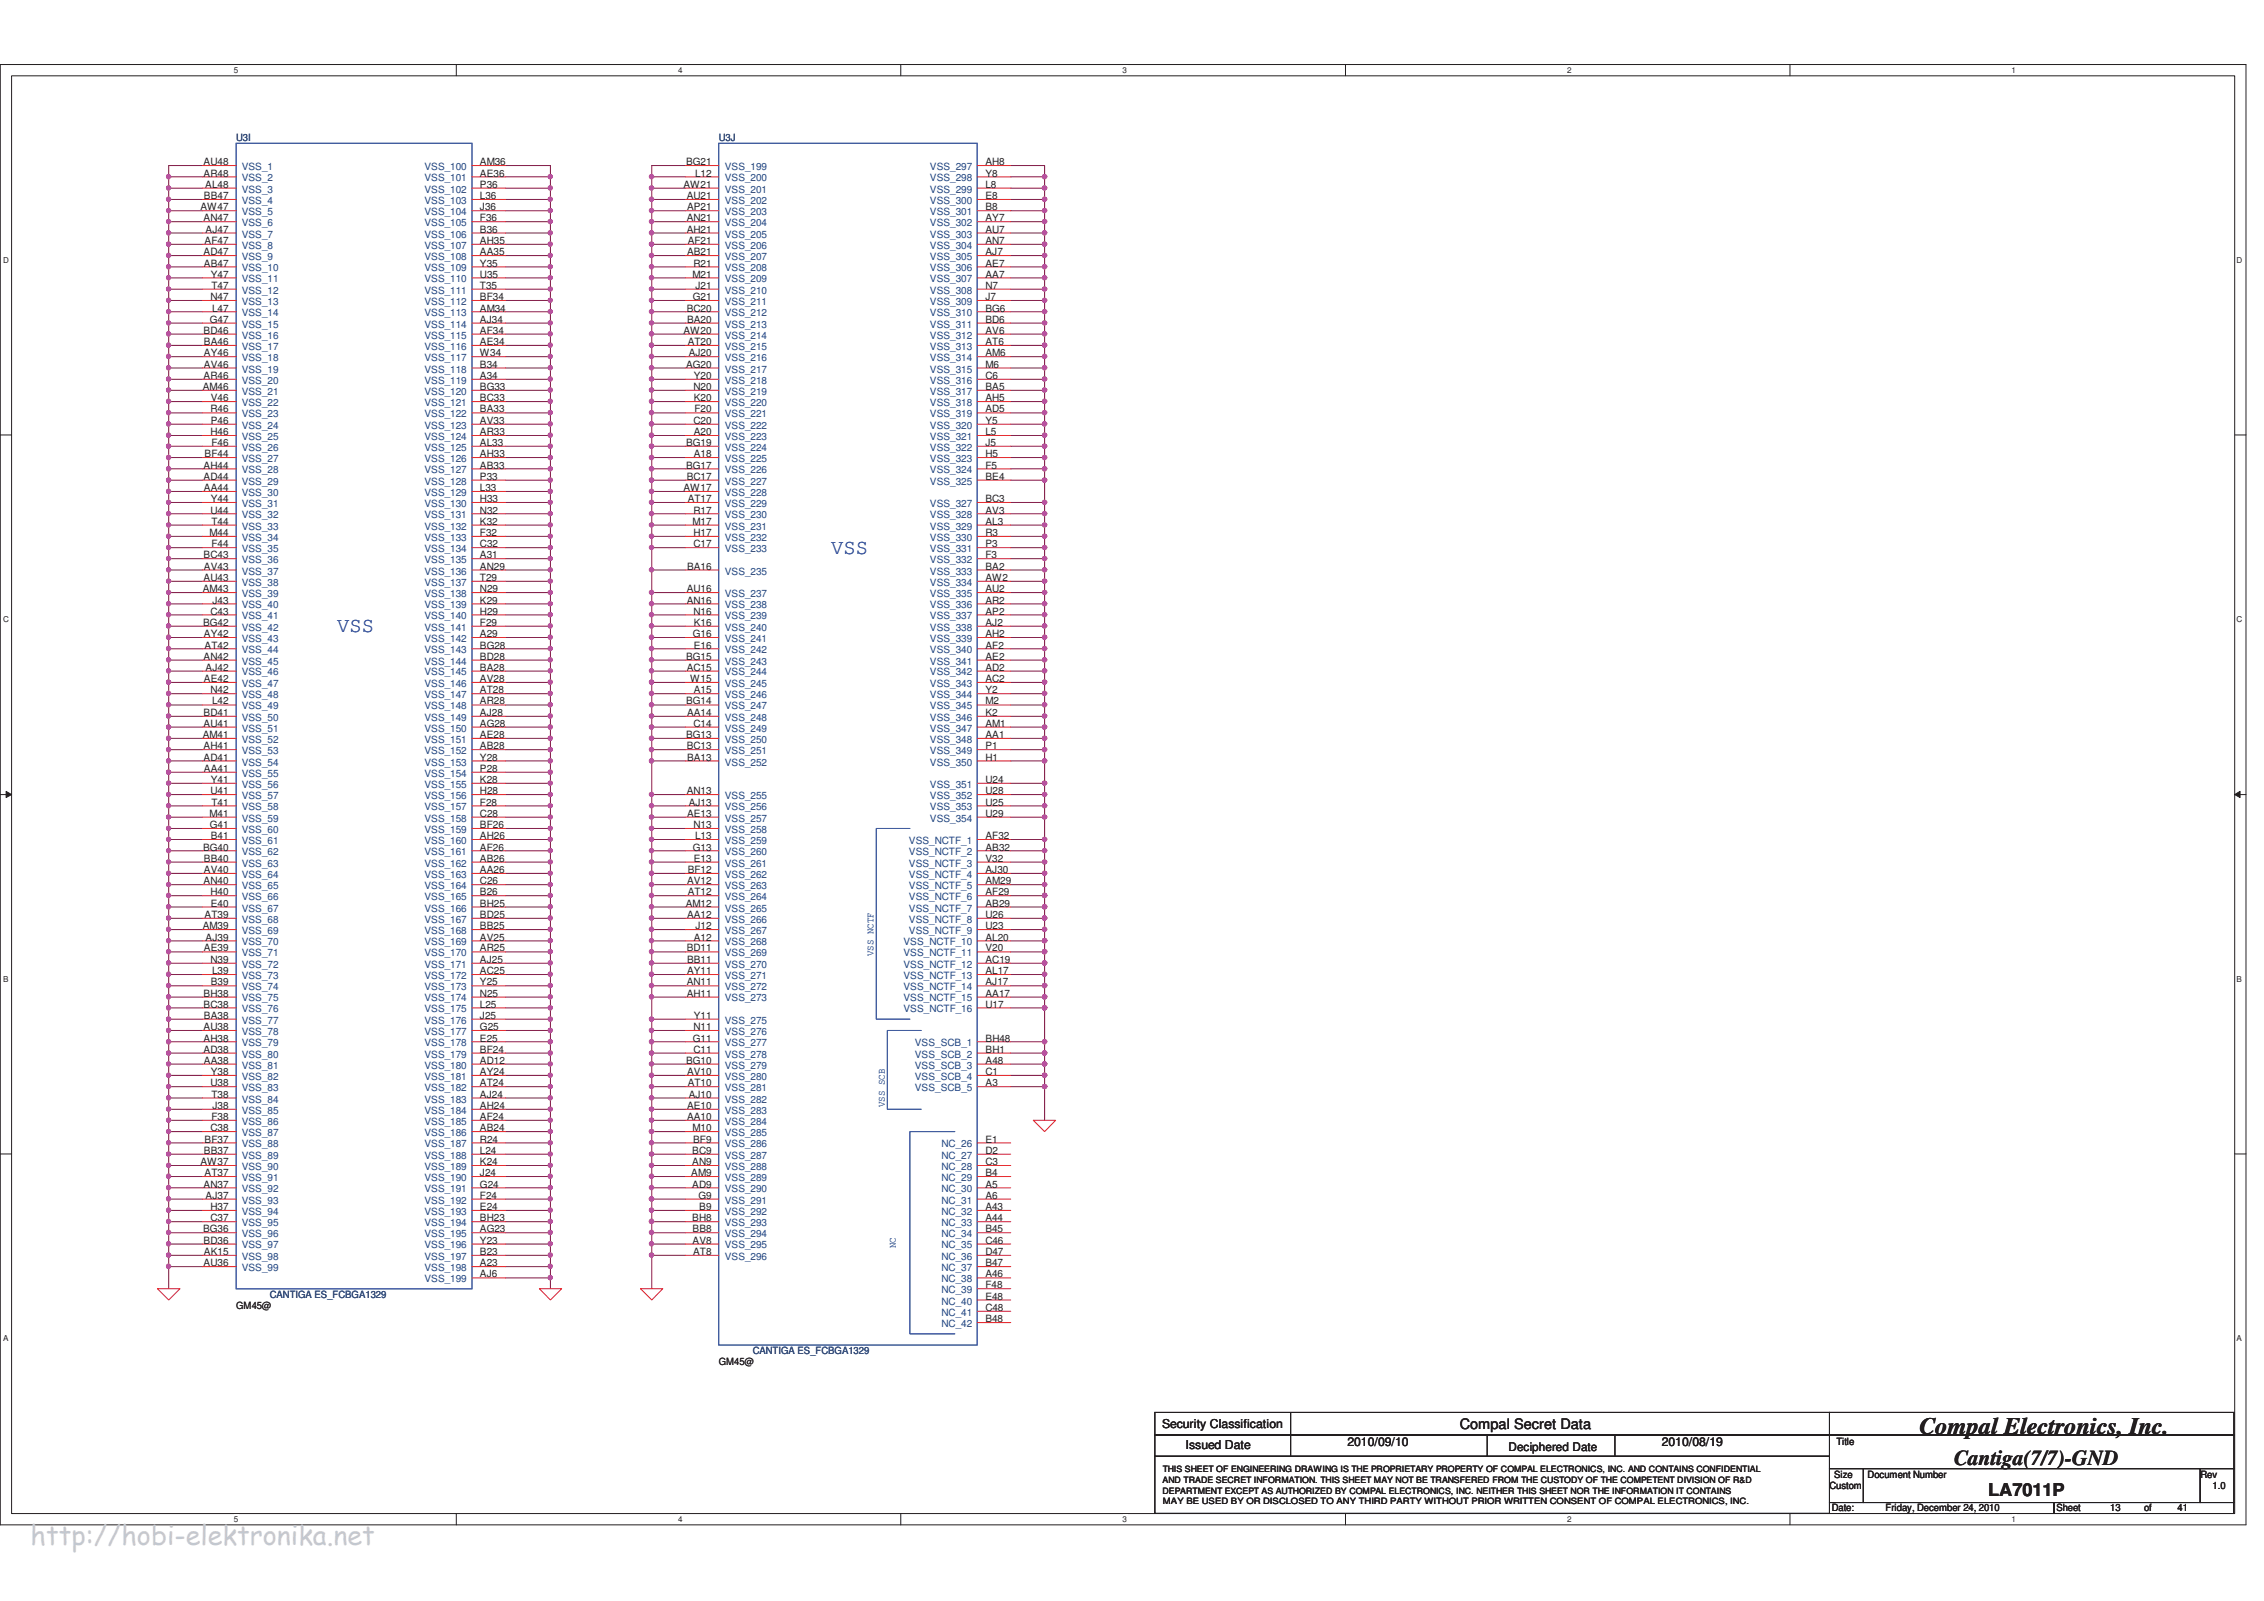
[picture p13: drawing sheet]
<svg xmlns="http://www.w3.org/2000/svg" width="297mm" height="210mm" viewBox="0 0 297 210" stroke-linecap="round" stroke-linejoin="round" font-family="sans-serif">
<defs><g id="words">
<text font-size="3.5" fill="#c7c9cb" x="4" y="202.6">http://hobi-elektronika.net</text>
<text font-size="3.1" fill="#221e1f" x="251.8" y="188">Compal Electronics, Inc.</text>
<g font-size="2.8" fill="#3a53a4">
<text x="109.1" y="72.6">VSS</text>
<text x="44.2" y="82.9">VSS</text>
</g>
<text font-size="2.8" fill="#221e1f" x="256.4" y="192.2">Cantiga(7/7)-GND</text>
<text font-size="2.3" fill="#221e1f" x="260.9" y="196.3">LA7011P</text>
<text font-size="1.9" fill="#221e1f" x="191.5" y="187.4">Compal Secret Data</text>
<g font-size="1.6" fill="#221e1f">
<text x="152.5" y="187.3">Security Classification</text>
<text x="155.6" y="190.1">Issued Date</text>
<text x="176.8" y="189.7">2010/09/10</text>
<text x="197.9" y="190.3">Deciphered Date</text>
<text x="218" y="189.7">2010/08/19</text>
</g>
<g font-size="1.3" fill="#221e1f">
<text x="26.7" y="21.7">AU48</text>
<text x="26.7" y="23.2">AR48</text>
<text x="63" y="21.7">AM36</text>
<text x="63" y="23.2">AE36</text>
<text x="90" y="21.7">BG21</text>
<text x="91.2" y="23.2">L12</text>
<text x="129.3" y="21.7">AH8</text>
<text x="129.3" y="23.2">Y8</text>
<text x="26.3" y="27.6">AW47</text>
<text x="26.7" y="29">AN47</text>
<text x="26.8" y="26.1">BB47</text>
<text x="26.9" y="24.6">AL48</text>
<text x="63" y="24.6">P36</text>
<text x="63" y="26.1">L36</text>
<text x="63" y="27.6">J36</text>
<text x="63" y="29">F36</text>
<text x="89.7" y="24.6">AW21</text>
<text x="90.1" y="26.1">AU21</text>
<text x="90.1" y="29">AN21</text>
<text x="90.1" y="27.6">AP21</text>
<text x="129.3" y="24.6">L8</text>
<text x="129.3" y="26.1">E8</text>
<text x="129.3" y="27.6">B8</text>
<text x="129.3" y="29">AY7</text>
<text x="26.7" y="33.5">AD47</text>
<text x="26.8" y="35">AB47</text>
<text x="26.8" y="32">AF47</text>
<text x="27" y="30.5">AJ47</text>
<text x="63" y="30.5">B36</text>
<text x="63" y="32">AH35</text>
<text x="63" y="33.5">AA35</text>
<text x="63" y="35">Y35</text>
<text x="90.1" y="30.5">AH21</text>
<text x="90.1" y="33.5">AB21</text>
<text x="90.2" y="32">AF21</text>
<text x="91" y="35">R21</text>
<text x="129.3" y="30.5">AU7</text>
<text x="129.3" y="32">AN7</text>
<text x="129.3" y="33.5">AJ7</text>
<text x="129.3" y="35">AE7</text>
<text x="27.6" y="39.4">N47</text>
<text x="27.7" y="36.4">Y47</text>
<text x="27.7" y="37.9">T47</text>
<text x="27.8" y="40.9">L47</text>
<text x="63" y="36.4">U35</text>
<text x="63" y="37.9">T35</text>
<text x="63" y="39.4">BF34</text>
<text x="63" y="40.9">AM34</text>
<text x="90.1" y="40.9">BC20</text>
<text x="90.9" y="36.4">M21</text>
<text x="90.9" y="39.4">G21</text>
<text x="91.2" y="37.9">J21</text>
<text x="129.3" y="36.4">AA7</text>
<text x="129.3" y="37.9">N7</text>
<text x="129.3" y="39.4">J7</text>
<text x="129.3" y="40.9">BG6</text>
<text x="26.7" y="43.8">BD46</text>
<text x="26.8" y="45.3">BA46</text>
<text x="26.8" y="46.7">AY46</text>
<text x="27.5" y="42.3">G47</text>
<text x="63" y="42.3">AJ34</text>
<text x="63" y="43.8">AF34</text>
<text x="63" y="45.3">AE34</text>
<text x="63" y="46.7">W34</text>
<text x="89.7" y="43.8">AW20</text>
<text x="90.1" y="42.3">BA20</text>
<text x="90.2" y="45.3">AT20</text>
<text x="90.4" y="46.7">AJ20</text>
<text x="129.3" y="42.3">BD6</text>
<text x="129.3" y="43.8">AV6</text>
<text x="129.3" y="45.3">AT6</text>
<text x="129.3" y="46.7">AM6</text>
<text x="26.6" y="51.1">AM46</text>
<text x="26.7" y="49.7">AR46</text>
<text x="26.8" y="48.2">AV46</text>
<text x="27.7" y="52.6">V46</text>
<text x="63" y="48.2">B34</text>
<text x="63" y="49.7">A34</text>
<text x="63" y="51.1">BG33</text>
<text x="63" y="52.6">BC33</text>
<text x="90" y="48.2">AG20</text>
<text x="91" y="51.1">N20</text>
<text x="91" y="49.7">Y20</text>
<text x="91" y="52.6">K20</text>
<text x="129.3" y="48.2">M6</text>
<text x="129.3" y="49.7">C6</text>
<text x="129.3" y="51.1">BA5</text>
<text x="129.3" y="52.6">AH5</text>
<text x="26.8" y="60">BF44</text>
<text x="27.6" y="54.1">R46</text>
<text x="27.6" y="57">H46</text>
<text x="27.7" y="55.6">P46</text>
<text x="27.7" y="58.5">F46</text>
<text x="63" y="54.1">BA33</text>
<text x="63" y="55.6">AV33</text>
<text x="63" y="57">AR33</text>
<text x="63" y="58.5">AL33</text>
<text x="63" y="60">AH33</text>
<text x="90" y="58.5">BG19</text>
<text x="91" y="55.6">C20</text>
<text x="91" y="57">A20</text>
<text x="91" y="60">A18</text>
<text x="91.1" y="54.1">F20</text>
<text x="129.3" y="54.1">AD5</text>
<text x="129.3" y="55.6">Y5</text>
<text x="129.3" y="57">L5</text>
<text x="129.3" y="58.5">J5</text>
<text x="129.3" y="60">H5</text>
<text x="26.7" y="61.5">AH44</text>
<text x="26.7" y="62.9">AD44</text>
<text x="26.8" y="64.4">AA44</text>
<text x="27.7" y="65.9">Y44</text>
<text x="63" y="61.5">AB33</text>
<text x="63" y="62.9">P33</text>
<text x="63" y="64.4">L33</text>
<text x="63" y="65.9">H33</text>
<text x="89.7" y="64.4">AW17</text>
<text x="90" y="61.5">BG17</text>
<text x="90.1" y="62.9">BC17</text>
<text x="90.2" y="65.9">AT17</text>
<text x="129.3" y="61.5">F5</text>
<text x="129.3" y="62.9">BE4</text>
<text x="129.3" y="65.9">BC3</text>
<text x="27.5" y="70.3">M44</text>
<text x="27.6" y="67.3">U44</text>
<text x="27.7" y="68.8">T44</text>
<text x="27.7" y="71.8">F44</text>
<text x="63" y="67.3">N32</text>
<text x="63" y="68.8">K32</text>
<text x="63" y="70.3">F32</text>
<text x="63" y="71.8">C32</text>
<text x="90.9" y="68.8">M17</text>
<text x="91" y="67.3">R17</text>
<text x="91" y="70.3">H17</text>
<text x="91" y="71.8">C17</text>
<text x="129.3" y="67.3">AV3</text>
<text x="129.3" y="68.8">AL3</text>
<text x="129.3" y="70.3">R3</text>
<text x="129.3" y="71.8">P3</text>
<text x="26.6" y="77.7">AM43</text>
<text x="26.7" y="73.2">BC43</text>
<text x="26.7" y="76.2">AU43</text>
<text x="26.8" y="74.7">AV43</text>
<text x="63" y="73.2">A31</text>
<text x="63" y="74.7">AN29</text>
<text x="63" y="76.2">T29</text>
<text x="63" y="77.7">N29</text>
<text x="90.1" y="77.7">AU16</text>
<text x="90.1" y="74.7">BA16</text>
<text x="129.3" y="73.2">F3</text>
<text x="129.3" y="74.7">BA2</text>
<text x="129.3" y="76.2">AW2</text>
<text x="129.3" y="77.7">AU2</text>
<text x="26.6" y="82.1">BG42</text>
<text x="26.8" y="83.6">AY42</text>
<text x="27.6" y="80.6">C43</text>
<text x="27.9" y="79.2">J43</text>
<text x="63" y="79.2">K29</text>
<text x="63" y="80.6">H29</text>
<text x="63" y="82.1">F29</text>
<text x="63" y="83.6">A29</text>
<text x="90.1" y="79.2">AN16</text>
<text x="90.9" y="83.6">G16</text>
<text x="91" y="80.6">N16</text>
<text x="91" y="82.1">K16</text>
<text x="129.3" y="79.2">AR2</text>
<text x="129.3" y="80.6">AP2</text>
<text x="129.3" y="82.1">AJ2</text>
<text x="129.3" y="83.6">AH2</text>
<text x="26.7" y="86.5">AN42</text>
<text x="26.8" y="89.4">AE42</text>
<text x="26.8" y="85.1">AT42</text>
<text x="27" y="88">AJ42</text>
<text x="63" y="85.1">BG28</text>
<text x="63" y="86.5">BD28</text>
<text x="63" y="88">BA28</text>
<text x="63" y="89.4">AV28</text>
<text x="90" y="86.5">BG15</text>
<text x="90.1" y="88">AC15</text>
<text x="90.6" y="89.4">W15</text>
<text x="91" y="85.1">E16</text>
<text x="129.3" y="85.1">AF2</text>
<text x="129.3" y="86.5">AE2</text>
<text x="129.3" y="88">AD2</text>
<text x="129.3" y="89.4">AC2</text>
<text x="26.7" y="93.9">BD41</text>
<text x="26.7" y="95.3">AU41</text>
<text x="27.6" y="90.9">N42</text>
<text x="27.8" y="92.4">L42</text>
<text x="63" y="90.9">AT28</text>
<text x="63" y="92.4">AR28</text>
<text x="63" y="93.9">AJ28</text>
<text x="63" y="95.3">AG28</text>
<text x="90" y="92.4">BG14</text>
<text x="90.1" y="93.9">AA14</text>
<text x="91" y="95.3">C14</text>
<text x="91" y="90.9">A15</text>
<text x="129.3" y="90.9">Y2</text>
<text x="129.3" y="92.4">M2</text>
<text x="129.3" y="93.9">K2</text>
<text x="129.3" y="95.3">AM1</text>
<text x="26.6" y="96.8">AM41</text>
<text x="26.7" y="98.3">AH41</text>
<text x="26.7" y="99.8">AD41</text>
<text x="26.8" y="101.3">AA41</text>
<text x="63" y="96.8">AE28</text>
<text x="63" y="98.3">AB28</text>
<text x="63" y="99.8">Y28</text>
<text x="63" y="101.3">P28</text>
<text x="90" y="96.8">BG13</text>
<text x="90.1" y="98.3">BC13</text>
<text x="90.1" y="99.8">BA13</text>
<text x="129.3" y="96.8">AA1</text>
<text x="129.3" y="98.3">P1</text>
<text x="129.3" y="99.8">H1</text>
<text x="27.5" y="107.1">M41</text>
<text x="27.6" y="104.2">U41</text>
<text x="27.7" y="102.7">Y41</text>
<text x="27.7" y="105.7">T41</text>
<text x="63" y="102.7">K28</text>
<text x="63" y="104.2">H28</text>
<text x="63" y="105.7">F28</text>
<text x="63" y="107.1">C28</text>
<text x="90.1" y="104.2">AN13</text>
<text x="90.1" y="107.1">AE13</text>
<text x="90.4" y="105.7">AJ13</text>
<text x="129.3" y="102.7">U24</text>
<text x="129.3" y="104.2">U28</text>
<text x="129.3" y="105.7">U25</text>
<text x="129.3" y="107.1">U29</text>
<text x="26.6" y="111.6">BG40</text>
<text x="26.8" y="113">BB40</text>
<text x="27.5" y="108.6">G41</text>
<text x="27.7" y="110.1">B41</text>
<text x="63" y="108.6">BF26</text>
<text x="63" y="110.1">AH26</text>
<text x="63" y="111.6">AF26</text>
<text x="63" y="113">AB26</text>
<text x="90.9" y="111.6">G13</text>
<text x="91" y="108.6">N13</text>
<text x="91" y="113">E13</text>
<text x="91.2" y="110.1">L13</text>
<text x="129.3" y="110.1">AF32</text>
<text x="129.3" y="111.6">AB32</text>
<text x="129.3" y="113">V32</text>
<text x="26.7" y="116">AN40</text>
<text x="26.8" y="114.5">AV40</text>
<text x="27.6" y="117.4">H40</text>
<text x="27.7" y="118.9">E40</text>
<text x="63" y="114.5">AA26</text>
<text x="63" y="116">C26</text>
<text x="63" y="117.4">B26</text>
<text x="63" y="118.9">BH25</text>
<text x="90" y="118.9">AM12</text>
<text x="90.1" y="116">AV12</text>
<text x="90.2" y="117.4">AT12</text>
<text x="90.2" y="114.5">BF12</text>
<text x="129.3" y="114.5">AJ30</text>
<text x="129.3" y="116">AM29</text>
<text x="129.3" y="117.4">AF29</text>
<text x="129.3" y="118.9">AB29</text>
<text x="26.6" y="121.9">AM39</text>
<text x="26.8" y="124.8">AE39</text>
<text x="26.8" y="120.4">AT39</text>
<text x="27" y="123.4">AJ39</text>
<text x="63" y="120.4">BD25</text>
<text x="63" y="121.9">BB25</text>
<text x="63" y="123.4">AV25</text>
<text x="63" y="124.8">AR25</text>
<text x="90.1" y="124.8">BD11</text>
<text x="90.1" y="120.4">AA12</text>
<text x="91" y="123.4">A12</text>
<text x="91.2" y="121.9">J12</text>
<text x="129.3" y="120.4">U26</text>
<text x="129.3" y="121.9">U23</text>
<text x="129.3" y="123.4">AL20</text>
<text x="129.3" y="124.8">V20</text>
<text x="26.7" y="130.7">BH38</text>
<text x="27.6" y="126.3">N39</text>
<text x="27.7" y="129.2">B39</text>
<text x="27.8" y="127.7">L39</text>
<text x="63" y="126.3">AJ25</text>
<text x="63" y="127.7">AC25</text>
<text x="63" y="129.2">Y25</text>
<text x="63" y="130.7">N25</text>
<text x="90.1" y="129.2">AN11</text>
<text x="90.1" y="130.7">AH11</text>
<text x="90.1" y="126.3">BB11</text>
<text x="90.1" y="127.7">AY11</text>
<text x="129.3" y="126.3">AC19</text>
<text x="129.3" y="127.7">AL17</text>
<text x="129.3" y="129.2">AJ17</text>
<text x="129.3" y="130.7">AA17</text>
<text x="26.7" y="132.2">BC38</text>
<text x="26.7" y="135.1">AU38</text>
<text x="26.7" y="136.6">AH38</text>
<text x="26.8" y="133.6">BA38</text>
<text x="63" y="132.2">L25</text>
<text x="63" y="133.6">J25</text>
<text x="63" y="135.1">G25</text>
<text x="63" y="136.6">E25</text>
<text x="90.9" y="136.6">G11</text>
<text x="91" y="135.1">N11</text>
<text x="91" y="133.6">Y11</text>
<text x="129.3" y="132.2">U17</text>
<text x="129.3" y="136.6">BH48</text>
<text x="26.7" y="138.1">AD38</text>
<text x="26.8" y="139.5">AA38</text>
<text x="27.6" y="142.5">U38</text>
<text x="27.7" y="141">Y38</text>
<text x="27.7" y="144">T38</text>
<text x="63" y="138.1">BF24</text>
<text x="63" y="139.5">AD12</text>
<text x="63" y="141">AY24</text>
<text x="63" y="142.5">AT24</text>
<text x="63" y="144">AJ24</text>
<text x="90" y="139.5">BG10</text>
<text x="90.1" y="141">AV10</text>
<text x="90.2" y="142.5">AT10</text>
<text x="90.4" y="144">AJ10</text>
<text x="91" y="138.1">C11</text>
<text x="129.3" y="138.1">BH1</text>
<text x="129.3" y="139.5">A48</text>
<text x="129.3" y="141">C1</text>
<text x="129.3" y="142.5">A3</text>
<text x="26.8" y="149.9">BF37</text>
<text x="27.6" y="148.4">C38</text>
<text x="27.7" y="146.9">F38</text>
<text x="27.9" y="145.5">J38</text>
<text x="63" y="145.5">AH24</text>
<text x="63" y="146.9">AF24</text>
<text x="63" y="148.4">AB24</text>
<text x="63" y="149.9">R24</text>
<text x="90.1" y="145.5">AE10</text>
<text x="90.1" y="146.9">AA10</text>
<text x="90.9" y="148.4">M10</text>
<text x="90.9" y="149.9">BF9</text>
<text x="129.3" y="149.9">E1</text>
<text x="26.3" y="152.8">AW37</text>
<text x="26.7" y="155.8">AN37</text>
<text x="26.8" y="151.3">BB37</text>
<text x="26.8" y="154.3">AT37</text>
<text x="63" y="151.3">L24</text>
<text x="63" y="152.8">K24</text>
<text x="63" y="154.3">J24</text>
<text x="63" y="155.8">G24</text>
<text x="90.7" y="154.3">AM9</text>
<text x="90.8" y="151.3">BC9</text>
<text x="90.8" y="152.8">AN9</text>
<text x="90.8" y="155.8">AD9</text>
<text x="129.3" y="151.3">D2</text>
<text x="129.3" y="152.8">C3</text>
<text x="129.3" y="154.3">B4</text>
<text x="129.3" y="155.8">A5</text>
<text x="26.6" y="161.6">BG36</text>
<text x="27" y="157.2">AJ37</text>
<text x="27.6" y="158.7">H37</text>
<text x="27.6" y="160.2">C37</text>
<text x="63" y="157.2">F24</text>
<text x="63" y="158.7">E24</text>
<text x="63" y="160.2">BH23</text>
<text x="63" y="161.6">AG23</text>
<text x="90.8" y="160.2">BH8</text>
<text x="90.9" y="161.6">BB8</text>
<text x="91.6" y="157.2">G9</text>
<text x="91.8" y="158.7">B9</text>
<text x="129.3" y="157.2">A6</text>
<text x="129.3" y="158.7">A43</text>
<text x="129.3" y="160.2">A44</text>
<text x="129.3" y="161.6">B45</text>
<text x="26.7" y="163.1">BD36</text>
<text x="26.7" y="166.1">AU36</text>
<text x="26.8" y="164.6">AK15</text>
<text x="63" y="163.1">Y23</text>
<text x="63" y="164.6">B23</text>
<text x="63" y="166.1">A23</text>
<text x="63" y="167.5">AJ6</text>
<text x="90.9" y="163.1">AV8</text>
<text x="90.9" y="164.6">AT8</text>
<text x="129.3" y="163.1">C46</text>
<text x="129.3" y="164.6">D47</text>
<text x="129.3" y="166.1">B47</text>
<text x="129.3" y="167.5">A46</text>
<text x="31" y="171.7">GM45@</text>
<text x="129.3" y="169">F48</text>
<text x="129.3" y="170.5">E48</text>
<text x="129.3" y="171.9">C48</text>
<text x="129.3" y="173.4">B48</text>
<text x="94.3" y="179.1">GM45@</text>
<text x="240.9" y="189.5">Title</text>
<text x="240" y="195.3">Custom</text>
<text x="240.6" y="193.8">Size</text>
<text x="245" y="193.8">Document Number</text>
<text x="288.7" y="193.8">Rev</text>
<text x="290.3" y="195.3">1.0</text>
<text x="240.3" y="198.2">Date:</text>
<text x="247.4" y="198.2">Friday, December 24, 2010</text>
<text x="269.8" y="198.2">Sheet</text>
<text x="276.9" y="198.2">13</text>
<text x="281.3" y="198.2">of</text>
<text x="285.7" y="198.2">41</text>
</g>
<g font-size="1.3" fill="#2d2d72">
<text x="31" y="18.5">U3I</text>
<text x="94.3" y="18.5">U3J</text>
<text x="35.4" y="170.2">CANTIGA ES_FCBGA1329</text>
<text x="98.8" y="177.6">CANTIGA ES_FCBGA1329</text>
</g>
<g font-size="1.3" fill="#1d437e">
<text x="31.7" y="22.3">VSS_1</text>
<text x="31.7" y="23.8">VSS_2</text>
<text x="55.7" y="22.3">VSS_100</text>
<text x="55.7" y="23.8">VSS_101</text>
<text x="95.1" y="22.3">VSS_199</text>
<text x="95.1" y="23.8">VSS_200</text>
<text x="122" y="22.3">VSS_297</text>
<text x="122" y="23.8">VSS_298</text>
<text x="31.7" y="25.3">VSS_3</text>
<text x="31.7" y="26.8">VSS_4</text>
<text x="31.7" y="28.2">VSS_5</text>
<text x="31.7" y="29.7">VSS_6</text>
<text x="55.7" y="25.3">VSS_102</text>
<text x="55.7" y="26.8">VSS_103</text>
<text x="55.7" y="28.2">VSS_104</text>
<text x="55.7" y="29.7">VSS_105</text>
<text x="95.1" y="25.3">VSS_201</text>
<text x="95.1" y="26.8">VSS_202</text>
<text x="95.1" y="28.2">VSS_203</text>
<text x="95.1" y="29.7">VSS_204</text>
<text x="122" y="25.3">VSS_299</text>
<text x="122" y="26.8">VSS_300</text>
<text x="122" y="28.2">VSS_301</text>
<text x="122" y="29.7">VSS_302</text>
<text x="31.7" y="31.2">VSS_7</text>
<text x="31.7" y="32.6">VSS_8</text>
<text x="31.7" y="34.1">VSS_9</text>
<text x="31.7" y="35.6">VSS_10</text>
<text x="55.7" y="31.2">VSS_106</text>
<text x="55.7" y="32.6">VSS_107</text>
<text x="55.7" y="34.1">VSS_108</text>
<text x="55.7" y="35.6">VSS_109</text>
<text x="95.1" y="31.2">VSS_205</text>
<text x="95.1" y="32.6">VSS_206</text>
<text x="95.1" y="34.1">VSS_207</text>
<text x="95.1" y="35.6">VSS_208</text>
<text x="122" y="31.2">VSS_303</text>
<text x="122" y="32.6">VSS_304</text>
<text x="122" y="34.1">VSS_305</text>
<text x="122" y="35.6">VSS_306</text>
<text x="31.7" y="37">VSS_11</text>
<text x="31.7" y="38.5">VSS_12</text>
<text x="31.7" y="40">VSS_13</text>
<text x="31.7" y="41.5">VSS_14</text>
<text x="55.7" y="37">VSS_110</text>
<text x="55.7" y="38.5">VSS_111</text>
<text x="55.7" y="40">VSS_112</text>
<text x="55.7" y="41.5">VSS_113</text>
<text x="95.1" y="37">VSS_209</text>
<text x="95.1" y="38.5">VSS_210</text>
<text x="95.1" y="40">VSS_211</text>
<text x="95.1" y="41.5">VSS_212</text>
<text x="122" y="37">VSS_307</text>
<text x="122" y="38.5">VSS_308</text>
<text x="122" y="40">VSS_309</text>
<text x="122" y="41.5">VSS_310</text>
<text x="31.7" y="43">VSS_15</text>
<text x="31.7" y="44.4">VSS_16</text>
<text x="31.7" y="45.9">VSS_17</text>
<text x="31.7" y="47.4">VSS_18</text>
<text x="55.7" y="43">VSS_114</text>
<text x="55.7" y="44.4">VSS_115</text>
<text x="55.7" y="45.9">VSS_116</text>
<text x="55.7" y="47.4">VSS_117</text>
<text x="95.1" y="43">VSS_213</text>
<text x="95.1" y="44.4">VSS_214</text>
<text x="95.1" y="45.9">VSS_215</text>
<text x="95.1" y="47.4">VSS_216</text>
<text x="122" y="43">VSS_311</text>
<text x="122" y="44.4">VSS_312</text>
<text x="122" y="45.9">VSS_313</text>
<text x="122" y="47.4">VSS_314</text>
<text x="31.7" y="48.9">VSS_19</text>
<text x="31.7" y="50.3">VSS_20</text>
<text x="31.7" y="51.8">VSS_21</text>
<text x="31.7" y="53.2">VSS_22</text>
<text x="55.7" y="48.9">VSS_118</text>
<text x="55.7" y="50.3">VSS_119</text>
<text x="55.7" y="51.8">VSS_120</text>
<text x="55.7" y="53.2">VSS_121</text>
<text x="95.1" y="48.9">VSS_217</text>
<text x="95.1" y="50.3">VSS_218</text>
<text x="95.1" y="51.8">VSS_219</text>
<text x="95.1" y="53.2">VSS_220</text>
<text x="122" y="48.9">VSS_315</text>
<text x="122" y="50.3">VSS_316</text>
<text x="122" y="51.8">VSS_317</text>
<text x="122" y="53.2">VSS_318</text>
<text x="31.7" y="54.7">VSS_23</text>
<text x="31.7" y="56.2">VSS_24</text>
<text x="31.7" y="57.7">VSS_25</text>
<text x="31.7" y="59.1">VSS_26</text>
<text x="55.7" y="54.7">VSS_122</text>
<text x="55.7" y="56.2">VSS_123</text>
<text x="55.7" y="57.7">VSS_124</text>
<text x="55.7" y="59.1">VSS_125</text>
<text x="95.1" y="54.7">VSS_221</text>
<text x="95.1" y="56.2">VSS_222</text>
<text x="95.1" y="57.7">VSS_223</text>
<text x="95.1" y="59.1">VSS_224</text>
<text x="122" y="54.7">VSS_319</text>
<text x="122" y="56.2">VSS_320</text>
<text x="122" y="57.7">VSS_321</text>
<text x="122" y="59.1">VSS_322</text>
<text x="31.7" y="60.6">VSS_27</text>
<text x="31.7" y="62.1">VSS_28</text>
<text x="31.7" y="63.6">VSS_29</text>
<text x="31.7" y="65.1">VSS_30</text>
<text x="55.7" y="60.6">VSS_126</text>
<text x="55.7" y="62.1">VSS_127</text>
<text x="55.7" y="63.6">VSS_128</text>
<text x="55.7" y="65.1">VSS_129</text>
<text x="95.1" y="60.6">VSS_225</text>
<text x="95.1" y="62.1">VSS_226</text>
<text x="95.1" y="63.6">VSS_227</text>
<text x="95.1" y="65.1">VSS_228</text>
<text x="122" y="60.6">VSS_323</text>
<text x="122" y="62.1">VSS_324</text>
<text x="122" y="63.6">VSS_325</text>
<text x="31.7" y="66.5">VSS_31</text>
<text x="31.7" y="68">VSS_32</text>
<text x="31.7" y="69.5">VSS_33</text>
<text x="31.7" y="70.9">VSS_34</text>
<text x="55.7" y="66.5">VSS_130</text>
<text x="55.7" y="68">VSS_131</text>
<text x="55.7" y="69.5">VSS_132</text>
<text x="55.7" y="70.9">VSS_133</text>
<text x="95.1" y="66.5">VSS_229</text>
<text x="95.1" y="68">VSS_230</text>
<text x="95.1" y="69.5">VSS_231</text>
<text x="95.1" y="70.9">VSS_232</text>
<text x="122" y="66.5">VSS_327</text>
<text x="122" y="68">VSS_328</text>
<text x="122" y="69.5">VSS_329</text>
<text x="122" y="70.9">VSS_330</text>
<text x="31.7" y="72.4">VSS_35</text>
<text x="31.7" y="73.9">VSS_36</text>
<text x="31.7" y="75.4">VSS_37</text>
<text x="31.7" y="76.8">VSS_38</text>
<text x="55.7" y="72.4">VSS_134</text>
<text x="55.7" y="73.9">VSS_135</text>
<text x="55.7" y="75.4">VSS_136</text>
<text x="55.7" y="76.8">VSS_137</text>
<text x="95.1" y="72.4">VSS_233</text>
<text x="95.1" y="75.4">VSS_235</text>
<text x="122" y="72.4">VSS_331</text>
<text x="122" y="73.9">VSS_332</text>
<text x="122" y="75.4">VSS_333</text>
<text x="122" y="76.8">VSS_334</text>
<text x="31.7" y="78.3">VSS_39</text>
<text x="31.7" y="79.8">VSS_40</text>
<text x="31.7" y="81.2">VSS_41</text>
<text x="31.7" y="82.7">VSS_42</text>
<text x="55.7" y="78.3">VSS_138</text>
<text x="55.7" y="79.8">VSS_139</text>
<text x="55.7" y="81.2">VSS_140</text>
<text x="55.7" y="82.7">VSS_141</text>
<text x="95.1" y="78.3">VSS_237</text>
<text x="95.1" y="79.8">VSS_238</text>
<text x="95.1" y="81.2">VSS_239</text>
<text x="95.1" y="82.7">VSS_240</text>
<text x="122" y="78.3">VSS_335</text>
<text x="122" y="79.8">VSS_336</text>
<text x="122" y="81.2">VSS_337</text>
<text x="122" y="82.7">VSS_338</text>
<text x="31.7" y="84.2">VSS_43</text>
<text x="31.7" y="85.7">VSS_44</text>
<text x="31.7" y="87.2">VSS_45</text>
<text x="31.7" y="88.6">VSS_46</text>
<text x="55.7" y="84.2">VSS_142</text>
<text x="55.7" y="85.7">VSS_143</text>
<text x="55.7" y="87.2">VSS_144</text>
<text x="55.7" y="88.6">VSS_145</text>
<text x="95.1" y="84.2">VSS_241</text>
<text x="95.1" y="85.7">VSS_242</text>
<text x="95.1" y="87.2">VSS_243</text>
<text x="95.1" y="88.6">VSS_244</text>
<text x="122" y="84.2">VSS_339</text>
<text x="122" y="85.7">VSS_340</text>
<text x="122" y="87.2">VSS_341</text>
<text x="122" y="88.6">VSS_342</text>
<text x="31.7" y="90.1">VSS_47</text>
<text x="31.7" y="91.5">VSS_48</text>
<text x="31.7" y="93">VSS_49</text>
<text x="31.7" y="94.5">VSS_50</text>
<text x="31.7" y="96">VSS_51</text>
<text x="55.7" y="90.1">VSS_146</text>
<text x="55.7" y="91.5">VSS_147</text>
<text x="55.7" y="93">VSS_148</text>
<text x="55.7" y="94.5">VSS_149</text>
<text x="55.7" y="96">VSS_150</text>
<text x="95.1" y="90.1">VSS_245</text>
<text x="95.1" y="91.5">VSS_246</text>
<text x="95.1" y="93">VSS_247</text>
<text x="95.1" y="94.5">VSS_248</text>
<text x="95.1" y="96">VSS_249</text>
<text x="122" y="90.1">VSS_343</text>
<text x="122" y="91.5">VSS_344</text>
<text x="122" y="93">VSS_345</text>
<text x="122" y="94.5">VSS_346</text>
<text x="122" y="96">VSS_347</text>
<text x="31.7" y="97.4">VSS_52</text>
<text x="31.7" y="98.9">VSS_53</text>
<text x="31.7" y="100.4">VSS_54</text>
<text x="31.7" y="101.9">VSS_55</text>
<text x="55.7" y="97.4">VSS_151</text>
<text x="55.7" y="98.9">VSS_152</text>
<text x="55.7" y="100.4">VSS_153</text>
<text x="55.7" y="101.9">VSS_154</text>
<text x="95.1" y="97.4">VSS_250</text>
<text x="95.1" y="98.9">VSS_251</text>
<text x="95.1" y="100.4">VSS_252</text>
<text x="122" y="97.4">VSS_348</text>
<text x="122" y="98.9">VSS_349</text>
<text x="122" y="100.4">VSS_350</text>
<text x="31.7" y="103.3">VSS_56</text>
<text x="31.7" y="104.8">VSS_57</text>
<text x="31.7" y="106.3">VSS_58</text>
<text x="31.7" y="107.8">VSS_59</text>
<text x="55.7" y="103.3">VSS_155</text>
<text x="55.7" y="104.8">VSS_156</text>
<text x="55.7" y="106.3">VSS_157</text>
<text x="55.7" y="107.8">VSS_158</text>
<text x="95.1" y="104.8">VSS_255</text>
<text x="95.1" y="106.3">VSS_256</text>
<text x="95.1" y="107.8">VSS_257</text>
<text x="122" y="103.3">VSS_351</text>
<text x="122" y="104.8">VSS_352</text>
<text x="122" y="106.3">VSS_353</text>
<text x="122" y="107.8">VSS_354</text>
<text x="31.7" y="109.3">VSS_60</text>
<text x="31.7" y="110.7">VSS_61</text>
<text x="31.7" y="112.2">VSS_62</text>
<text x="31.7" y="113.7">VSS_63</text>
<text x="55.7" y="109.3">VSS_159</text>
<text x="55.7" y="110.7">VSS_160</text>
<text x="55.7" y="112.2">VSS_161</text>
<text x="55.7" y="113.7">VSS_162</text>
<text x="95.1" y="109.3">VSS_258</text>
<text x="95.1" y="110.7">VSS_259</text>
<text x="95.1" y="112.2">VSS_260</text>
<text x="95.1" y="113.7">VSS_261</text>
<text x="119.3" y="110.7">VSS_NCTF_1</text>
<text x="119.3" y="112.2">VSS_NCTF_2</text>
<text x="119.3" y="113.7">VSS_NCTF_3</text>
<text x="31.7" y="115.2">VSS_64</text>
<text x="31.7" y="116.6">VSS_65</text>
<text x="31.7" y="118.1">VSS_66</text>
<text x="31.7" y="119.6">VSS_67</text>
<text x="55.7" y="115.2">VSS_163</text>
<text x="55.7" y="116.6">VSS_164</text>
<text x="55.7" y="118.1">VSS_165</text>
<text x="55.7" y="119.6">VSS_166</text>
<text x="95.1" y="116.6">VSS_263</text>
<text x="95.1" y="118.1">VSS_264</text>
<text x="95.1" y="119.6">VSS_265</text>
<text x="95.1" y="115.2">VSS_262</text>
<text x="119.3" y="115.2">VSS_NCTF_4</text>
<text x="119.3" y="116.6">VSS_NCTF_5</text>
<text x="119.3" y="118.1">VSS_NCTF_6</text>
<text x="119.3" y="119.6">VSS_NCTF_7</text>
<text x="31.7" y="121">VSS_68</text>
<text x="31.7" y="122.5">VSS_69</text>
<text x="31.7" y="124">VSS_70</text>
<text x="31.7" y="125.4">VSS_71</text>
<text x="55.7" y="121">VSS_167</text>
<text x="55.7" y="122.5">VSS_168</text>
<text x="55.7" y="124">VSS_169</text>
<text x="55.7" y="125.4">VSS_170</text>
<text x="95.1" y="121">VSS_266</text>
<text x="95.1" y="122.5">VSS_267</text>
<text x="95.1" y="124">VSS_268</text>
<text x="95.1" y="125.4">VSS_269</text>
<text x="118.5" y="124">VSS_NCTF_10</text>
<text x="118.5" y="125.4">VSS_NCTF_11</text>
<text x="119.3" y="121">VSS_NCTF_8</text>
<text x="119.3" y="122.5">VSS_NCTF_9</text>
<text x="31.7" y="126.9">VSS_72</text>
<text x="31.7" y="128.4">VSS_73</text>
<text x="31.7" y="129.9">VSS_74</text>
<text x="31.7" y="131.3">VSS_75</text>
<text x="55.7" y="126.9">VSS_171</text>
<text x="55.7" y="128.4">VSS_172</text>
<text x="55.7" y="129.9">VSS_173</text>
<text x="55.7" y="131.3">VSS_174</text>
<text x="95.1" y="126.9">VSS_270</text>
<text x="95.1" y="128.4">VSS_271</text>
<text x="95.1" y="129.9">VSS_272</text>
<text x="95.1" y="131.3">VSS_273</text>
<text x="118.5" y="126.9">VSS_NCTF_12</text>
<text x="118.5" y="128.4">VSS_NCTF_13</text>
<text x="118.5" y="129.9">VSS_NCTF_14</text>
<text x="118.5" y="131.3">VSS_NCTF_15</text>
<text x="31.7" y="132.8">VSS_76</text>
<text x="31.7" y="134.3">VSS_77</text>
<text x="31.7" y="135.8">VSS_78</text>
<text x="31.7" y="137.2">VSS_79</text>
<text x="55.7" y="132.8">VSS_175</text>
<text x="55.7" y="134.3">VSS_176</text>
<text x="55.7" y="135.8">VSS_177</text>
<text x="55.7" y="137.2">VSS_178</text>
<text x="95.1" y="134.3">VSS_275</text>
<text x="95.1" y="135.8">VSS_276</text>
<text x="95.1" y="137.2">VSS_277</text>
<text x="118.5" y="132.8">VSS_NCTF_16</text>
<text x="120" y="137.2">VSS_SCB_1</text>
<text x="31.7" y="138.7">VSS_80</text>
<text x="31.7" y="140.2">VSS_81</text>
<text x="31.7" y="141.6">VSS_82</text>
<text x="31.7" y="143.1">VSS_83</text>
<text x="55.7" y="138.7">VSS_179</text>
<text x="55.7" y="140.2">VSS_180</text>
<text x="55.7" y="141.6">VSS_181</text>
<text x="55.7" y="143.1">VSS_182</text>
<text x="95.1" y="138.7">VSS_278</text>
<text x="95.1" y="140.2">VSS_279</text>
<text x="95.1" y="141.6">VSS_280</text>
<text x="95.1" y="143.1">VSS_281</text>
<text x="120" y="138.7">VSS_SCB_2</text>
<text x="120" y="140.2">VSS_SCB_3</text>
<text x="120" y="141.6">VSS_SCB_4</text>
<text x="120" y="143.1">VSS_SCB_5</text>
<text x="31.7" y="144.6">VSS_84</text>
<text x="31.7" y="146.1">VSS_85</text>
<text x="31.7" y="147.5">VSS_86</text>
<text x="31.7" y="149">VSS_87</text>
<text x="55.7" y="144.6">VSS_183</text>
<text x="55.7" y="146.1">VSS_184</text>
<text x="55.7" y="147.5">VSS_185</text>
<text x="55.7" y="149">VSS_186</text>
<text x="95.1" y="144.6">VSS_282</text>
<text x="95.1" y="146.1">VSS_283</text>
<text x="95.1" y="147.5">VSS_284</text>
<text x="95.1" y="149">VSS_285</text>
<text x="31.7" y="150.5">VSS_88</text>
<text x="31.7" y="152">VSS_89</text>
<text x="31.7" y="153.5">VSS_90</text>
<text x="31.7" y="154.9">VSS_91</text>
<text x="55.7" y="150.5">VSS_187</text>
<text x="55.7" y="152">VSS_188</text>
<text x="55.7" y="153.5">VSS_189</text>
<text x="55.7" y="154.9">VSS_190</text>
<text x="95.1" y="150.5">VSS_286</text>
<text x="95.1" y="152">VSS_287</text>
<text x="95.1" y="153.5">VSS_288</text>
<text x="95.1" y="154.9">VSS_289</text>
<text x="123.5" y="150.5">NC_26</text>
<text x="123.5" y="152">NC_27</text>
<text x="123.5" y="153.5">NC_28</text>
<text x="123.5" y="154.9">NC_29</text>
<text x="31.7" y="156.4">VSS_92</text>
<text x="31.7" y="157.9">VSS_93</text>
<text x="31.7" y="159.4">VSS_94</text>
<text x="31.7" y="160.8">VSS_95</text>
<text x="55.7" y="156.4">VSS_191</text>
<text x="55.7" y="157.9">VSS_192</text>
<text x="55.7" y="159.4">VSS_193</text>
<text x="55.7" y="160.8">VSS_194</text>
<text x="95.1" y="156.4">VSS_290</text>
<text x="95.1" y="157.9">VSS_291</text>
<text x="95.1" y="159.4">VSS_292</text>
<text x="95.1" y="160.8">VSS_293</text>
<text x="123.5" y="156.4">NC_30</text>
<text x="123.5" y="157.9">NC_31</text>
<text x="123.5" y="159.4">NC_32</text>
<text x="123.5" y="160.8">NC_33</text>
<text x="31.7" y="162.2">VSS_96</text>
<text x="31.7" y="163.7">VSS_97</text>
<text x="31.7" y="165.2">VSS_98</text>
<text x="31.7" y="166.7">VSS_99</text>
<text x="55.7" y="162.2">VSS_195</text>
<text x="55.7" y="163.7">VSS_196</text>
<text x="55.7" y="165.2">VSS_197</text>
<text x="55.7" y="166.7">VSS_198</text>
<text x="95.1" y="162.2">VSS_294</text>
<text x="95.1" y="163.7">VSS_295</text>
<text x="95.1" y="165.2">VSS_296</text>
<text x="123.5" y="162.2">NC_34</text>
<text x="123.5" y="163.7">NC_35</text>
<text x="123.5" y="165.2">NC_36</text>
<text x="123.5" y="166.7">NC_37</text>
<text x="55.7" y="168.2">VSS_199</text>
<text x="123.5" y="168.2">NC_38</text>
<text x="123.5" y="169.6">NC_39</text>
<text x="123.5" y="171.1">NC_40</text>
<text x="123.5" y="172.6">NC_41</text>
<text x="123.5" y="174.1">NC_42</text>
</g>
<g font-size="1.3" fill="#3a53a4">
<text x="114.6" y="125.4" transform="rotate(-90 114.6 125.4)">VSS NCTF</text>
<text x="116.1" y="145.2" transform="rotate(-90 116.1 145.2)">VSS SCB</text>
<text x="117.5" y="163.7" transform="rotate(-90 117.5 163.7)">NC</text>
</g>
<g font-size="1.1" fill="#221e1f">
<text x="30.7" y="9.6">5</text>
<text x="89" y="9.6">4</text>
<text x="147.3" y="9.6">3</text>
<text x="205.6" y="9.6">2</text>
<text x="263.9" y="9.6">1</text>
<text x=".4" y="34.5">D</text>
<text x="293.4" y="34.5">D</text>
<text x=".4" y="81.6">C</text>
<text x="293.4" y="81.6">C</text>
<text x=".4" y="128.7">B</text>
<text x="293.4" y="128.7">B</text>
<text x=".4" y="175.9">A</text>
<text x="293.4" y="175.9">A</text>
<text x="152.5" y="195.9">DEPARTMENT EXCEPT AS AUTHORIZED BY COMPAL ELECTRONICS, INC. NEITHER THIS SHEET NOR THE INFORMATION IT CONTAINS</text>
<text x="152.5" y="194.5">AND TRADE SECRET INFORMATION. THIS SHEET MAY NOT BE TRANSFERED FROM THE CUSTODY OF THE COMPETENT DIVISION OF R&amp;D</text>
<text x="152.5" y="193.1">THIS SHEET OF ENGINEERING DRAWING IS THE PROPRIETARY PROPERTY OF COMPAL ELECTRONICS, INC. AND CONTAINS CONFIDENTIAL</text>
<text x="152.6" y="197.3">MAY BE USED BY OR DISCLOSED TO ANY THIRD PARTY WITHOUT PRIOR WRITTEN CONSENT OF COMPAL ELECTRONICS, INC.</text>
<text x="30.7" y="199.6">5</text>
<text x="89" y="199.6">4</text>
<text x="147.3" y="199.6">3</text>
<text x="205.6" y="199.6">2</text>
<text x="263.9" y="199.6">1</text>
</g>
</g></defs>
<path d="M0 8.5h294.7v191.5h-294.7zM1.5 9.9h291.7v188.6h-291.7z" fill="none" stroke="#221e1f" stroke-width=".13"/>
<g fill="#fff">
<path d="M30.7 8.6h.6v1.2h-.6z"/>
<path d="M30.7 198.7h.6v1.1h-.6z"/>
</g>
<path d="M59.9 8.5v1.4M59.9 198.5v1.5" fill="none" stroke="#221e1f" stroke-width=".13"/>
<g fill="#fff">
<path d="M89 8.6h.6v1.2h-.6z"/>
<path d="M89 198.7h.6v1.1h-.6z"/>
</g>
<path d="M118.2 8.5v1.4M118.2 198.5v1.5" fill="none" stroke="#221e1f" stroke-width=".13"/>
<g fill="#fff">
<path d="M147.4 8.6h.5v1.2h-.5z"/>
<path d="M147.4 198.7h.5v1.1h-.5z"/>
</g>
<path d="M176.5 8.5v1.4M176.5 198.5v1.5" fill="none" stroke="#221e1f" stroke-width=".13"/>
<g fill="#fff">
<path d="M205.7 8.6h.6v1.2h-.6z"/>
<path d="M205.7 198.7h.6v1.1h-.6z"/>
</g>
<path d="M234.8 8.5v1.4M234.8 198.5v1.5" fill="none" stroke="#221e1f" stroke-width=".13"/>
<g fill="#fff">
<path d="M264 8.6h.6v1.2h-.6z"/>
<path d="M264 198.7h.6v1.1h-.6z"/>
<path d="M.4 33.5h.8v1.2h-.8z"/>
<path d="M293.6 33.5h.7v1.2h-.7z"/>
<path d="M.4 80.6h.8v1.2h-.8z"/>
<path d="M293.6 80.6h.7v1.2h-.7z"/>
</g>
<path d="M0 57h1.5M293.2 57h1.5" fill="none" stroke="#221e1f" stroke-width=".13"/>
<g fill="#fff">
<path d="M.4 127.7h.7v1.2h-.7z"/>
<path d="M293.6 127.7h.7v1.2h-.7z"/>
</g>
<path d="M0 104.2h1.5M293.2 104.2h1.5" fill="none" stroke="#221e1f" stroke-width=".13"/>
<path d="M.8 103.8l.7 .4-.7 .4z" fill="#221e1f"/>
<path d="M.8 103.8l.7 .4-.7 .4z" fill="none" stroke="#221e1f" stroke-width=".13"/>
<path d="M293.2 104.2l.7-.4v.8z" fill="#221e1f"/>
<path d="M293.2 104.2l.7-.4v.8z" fill="none" stroke="#221e1f" stroke-width=".13"/>
<g fill="#fff">
<path d="M.4 174.9h.7v1.2h-.7z"/>
<path d="M293.6 174.9h.7v1.2h-.7z"/>
</g>
<path d="M0 151.3h1.5M293.2 151.3h1.5" fill="none" stroke="#221e1f" stroke-width=".13"/>
<path d="M66.3 167.6h5.9" fill="none" stroke="#7f1542" stroke-width=".13"/>
<circle cx="72.2" cy="167.6" r=".28" fill="#b8529f"/>
<circle cx="72.2" cy="167.6" r=".28" fill="none" stroke="#b8529f" stroke-width=".13"/>
<path d="M72.2 166.1v1.5" fill="none" stroke="#7f1542" stroke-width=".13"/>
<circle cx="72.2" cy="166.1" r=".28" fill="#b8529f"/>
<circle cx="72.2" cy="166.1" r=".28" fill="none" stroke="#b8529f" stroke-width=".13"/>
<path d="M132.6 117.5h4.5" fill="none" stroke="#7f1542" stroke-width=".13"/>
<circle cx="137" cy="117.4" r=".29" fill="#b8529f"/>
<circle cx="137" cy="117.4" r=".29" fill="none" stroke="#b8529f" stroke-width=".13"/>
<path d="M132.6 119h4.5" fill="none" stroke="#7f1542" stroke-width=".13"/>
<circle cx="137" cy="118.9" r=".29" fill="#b8529f"/>
<circle cx="137" cy="118.9" r=".29" fill="none" stroke="#b8529f" stroke-width=".13"/>
<path d="M132.6 120.4h4.5" fill="none" stroke="#7f1542" stroke-width=".13"/>
<circle cx="137" cy="120.4" r=".29" fill="#b8529f"/>
<circle cx="137" cy="120.4" r=".29" fill="none" stroke="#b8529f" stroke-width=".13"/>
<path d="M137.1 114.6v1.4h-4.5M137.1 116v1.5" fill="none" stroke="#7f1542" stroke-width=".13"/>
<circle cx="137" cy="116" r=".29" fill="#b8529f"/>
<circle cx="137" cy="116" r=".29" fill="none" stroke="#b8529f" stroke-width=".13"/>
<path d="M137.1 119v1.4" fill="none" stroke="#7f1542" stroke-width=".13"/>
<circle cx="137" cy="118.9" r=".29" fill="#b8529f"/>
<circle cx="137" cy="118.9" r=".29" fill="none" stroke="#b8529f" stroke-width=".13"/>
<path d="M137.1 117.5v1.5" fill="none" stroke="#7f1542" stroke-width=".13"/>
<circle cx="137" cy="117.4" r=".29" fill="#b8529f"/>
<circle cx="137" cy="117.4" r=".29" fill="none" stroke="#b8529f" stroke-width=".13"/>
<g fill="none" stroke="#7f1542" stroke-width=".13">
<path d="M22.1 24.7h4.5M22.1 30.6h4.5M22.1 37.9h4.5M22.1 33.5h4.5M22.1 27.6h4.5M22.1 39.4h4.5M22.1 35h4.5M22.1 26.2h4.5M22.1 29.1h4.5M22.1 36.4h4.5M22.1 32h4.5M22.1 23.2h4.5"/>
<path d="M22.1 21.7h4.5M22.1 58.5h4.5M22.1 40.9h4.5M22.1 57.1h4.5M22.1 54.2h4.5M22.1 55.6h4.5M22.1 52.7h4.5M22.1 46.8h4.5M22.1 48.3h4.5M22.1 49.7h4.5M22.1 51.2h4.5M22.1 45.3h4.5"/>
<path d="M22.1 42.4h4.5M22.1 43.8h4.5M22.1 73.3h4.5M22.1 77.7h4.5M22.1 74.8h4.5M22.1 76.2h4.5M22.1 79.2h4.5M22.1 71.8h4.5M22.1 70.3h4.5M22.1 65.9h4.5M22.1 68.9h4.5M22.1 61.5h4.5"/>
<path d="M22.1 63h4.5M22.1 67.4h4.5M22.1 60h4.5M22.1 64.5h4.5M22.1 82.1h4.5M22.1 91h4.5M22.1 85.1h4.5M22.1 88h4.5M22.1 86.6h4.5M22.1 89.5h4.5M22.1 92.5h4.5M22.1 80.6h4.5"/>
<path d="M22.1 83.6h4.5M22.1 96.8h4.5M22.1 99.8h4.5M22.1 98.3h4.5M22.1 95.4h4.5M22.1 93.9h4.5M22.1 102.7h4.5M22.1 110.1h4.5M22.1 105.7h4.5M22.1 111.6h4.5M22.1 107.2h4.5M22.1 101.3h4.5"/>
<path d="M22.1 108.7h4.5M22.1 104.2h4.5M22.1 113.1h4.5M22.1 138.1h4.5M22.1 133.7h4.5M22.1 135.2h4.5M22.1 139.6h4.5M22.1 132.2h4.5M22.1 130.8h4.5M22.1 129.3h4.5M22.1 145.5h4.5M22.1 154.3h4.5"/>
<path d="M22.1 157.3h4.5M22.1 149.9h4.5M22.1 146.9h4.5M22.1 158.8h4.5M22.1 148.4h4.5M22.1 152.9h4.5M22.1 155.8h4.5M22.1 151.4h4.5M22.1 144h4.5M22.1 142.5h4.5M22.1 141h4.5M22.1 163.2h4.5"/>
<path d="M22.1 160.2h4.5M22.1 161.7h4.5M22.1 164.6h4.5"/>
</g>
<circle cx="22.1" cy="129.3" r=".29" fill="#b8529f"/>
<circle cx="22.1" cy="129.3" r=".29" fill="none" stroke="#b8529f" stroke-width=".13"/>
<g fill="none" stroke="#7f1542" stroke-width=".13">
<path d="M66.3 73.3h5.9M66.3 77.7h5.9M66.3 74.8h5.9M66.3 76.2h5.9M66.3 82.1h5.9M66.3 91h5.9M66.3 85.1h5.9M66.3 88h5.9M66.3 86.6h5.9M66.3 89.5h5.9M66.3 92.5h5.9M66.3 80.6h5.9"/>
<path d="M22.1 119h4.5M22.1 117.5h4.5M22.1 114.6h4.5M22.1 116h4.5M22.1 126.3h4.5M22.1 127.8h4.5M22.1 124.9h4.5M22.1 120.4h4.5M22.1 121.9h4.5M22.1 123.4h4.5M22.1 136.6h4.5"/>
</g>
<circle cx="72.2" cy="80.6" r=".28" fill="#b8529f"/>
<circle cx="72.2" cy="80.6" r=".28" fill="none" stroke="#b8529f" stroke-width=".13"/>
<g fill="none" stroke="#7f1542" stroke-width=".13">
<path d="M66.3 24.7h5.9M66.3 30.6h5.9M66.3 37.9h5.9M66.3 33.5h5.9M66.3 27.6h5.9M66.3 39.4h5.9M66.3 35h5.9M66.3 26.2h5.9M66.3 29.1h5.9M66.3 36.4h5.9M66.3 32h5.9M66.3 23.2h5.9"/>
<path d="M66.3 21.7h5.9M66.3 58.5h5.9M66.3 40.9h5.9M66.3 57.1h5.9M66.3 54.2h5.9M66.3 55.6h5.9M66.3 52.7h5.9M66.3 46.8h5.9M66.3 48.3h5.9M66.3 49.7h5.9M66.3 51.2h5.9M66.3 45.3h5.9"/>
<path d="M66.3 42.4h5.9M66.3 43.8h5.9M66.3 79.2h5.9M66.3 71.8h5.9M66.3 70.3h5.9M66.3 65.9h5.9M66.3 68.9h5.9M66.3 61.5h5.9M66.3 63h5.9M66.3 67.4h5.9M66.3 60h5.9M66.3 64.5h5.9"/>
<path d="M66.3 83.6h5.9M66.3 145.5h5.9M66.3 154.3h5.9M66.3 157.3h5.9M66.3 149.9h5.9M66.3 146.9h5.9M66.3 158.8h5.9M66.3 148.4h5.9M66.3 152.9h5.9M66.3 155.8h5.9M66.3 151.4h5.9M66.3 144h5.9"/>
<path d="M66.3 142.5h5.9M66.3 163.2h5.9M66.3 160.2h5.9M66.3 161.7h5.9M66.3 164.6h5.9"/>
</g>
<circle cx="72.2" cy="142.5" r=".28" fill="#b8529f"/>
<circle cx="72.2" cy="142.5" r=".28" fill="none" stroke="#b8529f" stroke-width=".13"/>
<g fill="none" stroke="#7f1542" stroke-width=".13">
<path d="M66.3 96.8h5.9M66.3 99.8h5.9M66.3 98.3h5.9M66.3 102.7h5.9M66.3 110.1h5.9M66.3 105.7h5.9M66.3 111.6h5.9M66.3 107.2h5.9M66.3 101.3h5.9M66.3 108.7h5.9M66.3 104.2h5.9M66.3 138.1h5.9"/>
<path d="M66.3 133.7h5.9M66.3 135.2h5.9M66.3 139.6h5.9M66.3 141h5.9"/>
</g>
<circle cx="72.2" cy="104.2" r=".28" fill="#b8529f"/>
<circle cx="72.2" cy="104.2" r=".28" fill="none" stroke="#b8529f" stroke-width=".13"/>
<path d="M66.3 95.4h5.9M66.3 93.9h5.9M66.3 113.1h5.9M66.3 119h5.9M66.3 132.2h5.9M66.3 130.8h5.9M66.3 129.3h5.9M66.3 126.3h5.9M66.3 127.8h5.9M66.3 124.9h5.9" fill="none" stroke="#7f1542" stroke-width=".13"/>
<circle cx="72.2" cy="118.9" r=".28" fill="#b8529f"/>
<circle cx="72.2" cy="118.9" r=".28" fill="none" stroke="#b8529f" stroke-width=".13"/>
<g fill="none" stroke="#7f1542" stroke-width=".13">
<path d="M85.5 24.7h4.4M85.5 30.6h4.4M85.5 37.9h4.4M85.5 33.5h4.4M85.5 27.6h4.4M85.5 39.4h4.4M85.5 35h4.4M85.5 26.2h4.4M85.5 29.1h4.4M85.5 36.4h4.4M85.5 32h4.4M85.5 23.2h4.4"/>
<path d="M85.5 21.7h4.4M85.5 58.5h4.4M85.5 40.9h4.4M85.5 57.1h4.4M85.5 54.2h4.4M85.5 55.6h4.4M85.5 52.7h4.4M85.5 46.8h4.4M85.5 48.3h4.4M85.5 49.7h4.4M85.5 51.2h4.4M85.5 45.3h4.4"/>
<path d="M85.5 42.4h4.4M85.5 43.8h4.4M85.5 77.7h4.4M85.5 74.8h4.4M85.5 79.2h4.4M85.5 71.8h4.4M85.5 70.3h4.4M85.5 65.9h4.4M85.5 68.9h4.4M85.5 61.5h4.4M85.5 63h4.4M85.5 67.4h4.4"/>
<path d="M85.5 60h4.4M85.5 64.5h4.4M85.5 82.1h4.4M85.5 91h4.4M85.5 85.1h4.4M85.5 86.6h4.4M85.5 89.5h4.4M85.5 92.5h4.4M85.5 80.6h4.4M85.5 83.6h4.4M85.5 99.8h4.4M85.5 98.3h4.4"/>
<path d="M85.5 93.9h4.4M85.5 96.8h4.4M85.5 95.4h4.4M66.3 117.5h5.9M66.3 114.6h5.9M66.3 116h5.9M85.5 117.5h4.4M85.5 114.6h4.4M85.5 116h4.4M85.5 110.1h4.4M85.5 119h4.4M85.5 113.1h4.4"/>
<path d="M85.5 105.7h4.4M85.5 104.2h4.4M85.5 108.7h4.4M85.5 111.6h4.4M85.5 107.2h4.4M66.3 120.4h5.9M66.3 121.9h5.9M66.3 123.4h5.9M66.3 136.6h5.9M85.5 120.4h4.4M85.5 121.9h4.4M85.5 123.4h4.4"/>
<path d="M85.5 136.6h4.4M85.5 130.8h4.4M85.5 124.9h4.4M85.5 127.8h4.4M85.5 126.3h4.4M85.5 129.3h4.4M85.5 133.7h4.4M85.5 135.2h4.4"/>
</g>
<circle cx="85.5" cy="135.1" r=".29" fill="#b8529f"/>
<circle cx="85.5" cy="135.1" r=".29" fill="none" stroke="#b8529f" stroke-width=".13"/>
<path d="M85.5 138.1h4.4" fill="none" stroke="#7f1542" stroke-width=".13"/>
<circle cx="85.5" cy="138.1" r=".29" fill="#b8529f"/>
<circle cx="85.5" cy="138.1" r=".29" fill="none" stroke="#b8529f" stroke-width=".13"/>
<path d="M85.5 21.7v1.5M85.5 95.4v1.4" fill="none" stroke="#7f1542" stroke-width=".13"/>
<circle cx="85.5" cy="95.4" r=".29" fill="#b8529f"/>
<circle cx="85.5" cy="95.4" r=".29" fill="none" stroke="#b8529f" stroke-width=".13"/>
<path d="M85.5 96.8v1.5" fill="none" stroke="#7f1542" stroke-width=".13"/>
<circle cx="85.5" cy="96.8" r=".29" fill="#b8529f"/>
<circle cx="85.5" cy="96.8" r=".29" fill="none" stroke="#b8529f" stroke-width=".13"/>
<path d="M85.5 57.1v1.4" fill="none" stroke="#7f1542" stroke-width=".13"/>
<circle cx="85.5" cy="57.1" r=".29" fill="#b8529f"/>
<circle cx="85.5" cy="57.1" r=".29" fill="none" stroke="#b8529f" stroke-width=".13"/>
<path d="M85.5 40.9v1.5" fill="none" stroke="#7f1542" stroke-width=".13"/>
<circle cx="85.5" cy="40.9" r=".28" fill="#b8529f"/>
<circle cx="85.5" cy="40.9" r=".28" fill="none" stroke="#b8529f" stroke-width=".13"/>
<path d="M85.5 58.5v1.5" fill="none" stroke="#7f1542" stroke-width=".13"/>
<circle cx="85.5" cy="58.5" r=".29" fill="#b8529f"/>
<circle cx="85.5" cy="58.5" r=".29" fill="none" stroke="#b8529f" stroke-width=".13"/>
<path d="M85.5 108.7v1.4" fill="none" stroke="#7f1542" stroke-width=".13"/>
<circle cx="85.5" cy="108.6" r=".28" fill="#b8529f"/>
<circle cx="85.5" cy="108.6" r=".28" fill="none" stroke="#b8529f" stroke-width=".13"/>
<path d="M85.5 120.4v1.5M85.5 135.2v1.4" fill="none" stroke="#7f1542" stroke-width=".13"/>
<circle cx="85.5" cy="120.4" r=".29" fill="#b8529f"/>
<circle cx="85.5" cy="120.4" r=".29" fill="none" stroke="#b8529f" stroke-width=".13"/>
<path d="M85.5 104.2v1.5" fill="none" stroke="#7f1542" stroke-width=".13"/>
<circle cx="85.5" cy="104.2" r=".28" fill="#b8529f"/>
<circle cx="85.5" cy="104.2" r=".28" fill="none" stroke="#b8529f" stroke-width=".13"/>
<path d="M85.5 117.5v1.5" fill="none" stroke="#7f1542" stroke-width=".13"/>
<circle cx="85.5" cy="117.4" r=".29" fill="#b8529f"/>
<circle cx="85.5" cy="117.4" r=".29" fill="none" stroke="#b8529f" stroke-width=".13"/>
<path d="M85.5 45.3v1.5" fill="none" stroke="#7f1542" stroke-width=".13"/>
<circle cx="85.5" cy="45.3" r=".29" fill="#b8529f"/>
<circle cx="85.5" cy="45.3" r=".29" fill="none" stroke="#b8529f" stroke-width=".13"/>
<path d="M85.5 36.4v1.5" fill="none" stroke="#7f1542" stroke-width=".13"/>
<circle cx="85.5" cy="36.4" r=".28" fill="#b8529f"/>
<circle cx="85.5" cy="36.4" r=".28" fill="none" stroke="#b8529f" stroke-width=".13"/>
<path d="M85.5 29.1v1.5" fill="none" stroke="#7f1542" stroke-width=".13"/>
<circle cx="85.5" cy="29.1" r=".28" fill="#b8529f"/>
<circle cx="85.5" cy="29.1" r=".28" fill="none" stroke="#b8529f" stroke-width=".13"/>
<path d="M85.5 26.2v1.4" fill="none" stroke="#7f1542" stroke-width=".13"/>
<circle cx="85.5" cy="26.1" r=".28" fill="#b8529f"/>
<circle cx="85.5" cy="26.1" r=".28" fill="none" stroke="#b8529f" stroke-width=".13"/>
<path d="M85.5 39.4v1.5" fill="none" stroke="#7f1542" stroke-width=".13"/>
<circle cx="85.5" cy="39.4" r=".28" fill="#b8529f"/>
<circle cx="85.5" cy="39.4" r=".28" fill="none" stroke="#b8529f" stroke-width=".13"/>
<path d="M85.5 27.6v1.5" fill="none" stroke="#7f1542" stroke-width=".13"/>
<circle cx="85.5" cy="27.6" r=".28" fill="#b8529f"/>
<circle cx="85.5" cy="27.6" r=".28" fill="none" stroke="#b8529f" stroke-width=".13"/>
<path d="M85.5 68.9v1.4" fill="none" stroke="#7f1542" stroke-width=".13"/>
<circle cx="85.5" cy="68.8" r=".28" fill="#b8529f"/>
<circle cx="85.5" cy="68.8" r=".28" fill="none" stroke="#b8529f" stroke-width=".13"/>
<path d="M85.5 65.9v1.5" fill="none" stroke="#7f1542" stroke-width=".13"/>
<circle cx="85.5" cy="65.9" r=".28" fill="#b8529f"/>
<circle cx="85.5" cy="65.9" r=".28" fill="none" stroke="#b8529f" stroke-width=".13"/>
<path d="M85.5 70.3v1.5" fill="none" stroke="#7f1542" stroke-width=".13"/>
<circle cx="85.5" cy="70.3" r=".28" fill="#b8529f"/>
<circle cx="85.5" cy="70.3" r=".28" fill="none" stroke="#b8529f" stroke-width=".13"/>
<path d="M85.5 67.4v1.5" fill="none" stroke="#7f1542" stroke-width=".13"/>
<circle cx="85.5" cy="67.4" r=".28" fill="#b8529f"/>
<circle cx="85.5" cy="67.4" r=".28" fill="none" stroke="#b8529f" stroke-width=".13"/>
<path d="M85.5 63v1.5" fill="none" stroke="#7f1542" stroke-width=".13"/>
<circle cx="85.5" cy="63" r=".29" fill="#b8529f"/>
<circle cx="85.5" cy="63" r=".29" fill="none" stroke="#b8529f" stroke-width=".13"/>
<path d="M85.5 61.5v1.5" fill="none" stroke="#7f1542" stroke-width=".13"/>
<circle cx="85.5" cy="61.5" r=".29" fill="#b8529f"/>
<circle cx="85.5" cy="61.5" r=".29" fill="none" stroke="#b8529f" stroke-width=".13"/>
<path d="M85.5 82.1v1.5" fill="none" stroke="#7f1542" stroke-width=".13"/>
<circle cx="85.5" cy="82.1" r=".29" fill="#b8529f"/>
<circle cx="85.5" cy="82.1" r=".29" fill="none" stroke="#b8529f" stroke-width=".13"/>
<path d="M85.5 93.9v1.5" fill="none" stroke="#7f1542" stroke-width=".13"/>
<circle cx="85.5" cy="93.9" r=".29" fill="#b8529f"/>
<circle cx="85.5" cy="93.9" r=".29" fill="none" stroke="#b8529f" stroke-width=".13"/>
<path d="M85.5 98.3v1.5" fill="none" stroke="#7f1542" stroke-width=".13"/>
<circle cx="85.5" cy="98.3" r=".29" fill="#b8529f"/>
<circle cx="85.5" cy="98.3" r=".29" fill="none" stroke="#b8529f" stroke-width=".13"/>
<path d="M85.5 107.2v1.5" fill="none" stroke="#7f1542" stroke-width=".13"/>
<circle cx="85.5" cy="107.2" r=".28" fill="#b8529f"/>
<circle cx="85.5" cy="107.2" r=".28" fill="none" stroke="#b8529f" stroke-width=".13"/>
<path d="M85.5 91v1.5" fill="none" stroke="#7f1542" stroke-width=".13"/>
<circle cx="85.5" cy="90.9" r=".29" fill="#b8529f"/>
<circle cx="85.5" cy="90.9" r=".29" fill="none" stroke="#b8529f" stroke-width=".13"/>
<path d="M85.5 42.4v1.4" fill="none" stroke="#7f1542" stroke-width=".13"/>
<circle cx="85.5" cy="42.3" r=".28" fill="#b8529f"/>
<circle cx="85.5" cy="42.3" r=".28" fill="none" stroke="#b8529f" stroke-width=".13"/>
<path d="M85.5 32v1.5" fill="none" stroke="#7f1542" stroke-width=".13"/>
<circle cx="85.5" cy="32" r=".28" fill="#b8529f"/>
<circle cx="85.5" cy="32" r=".28" fill="none" stroke="#b8529f" stroke-width=".13"/>
<path d="M85.5 123.4v1.5" fill="none" stroke="#7f1542" stroke-width=".13"/>
<circle cx="85.5" cy="123.4" r=".29" fill="#b8529f"/>
<circle cx="85.5" cy="123.4" r=".29" fill="none" stroke="#b8529f" stroke-width=".13"/>
<path d="M85.5 130.8v2.9" fill="none" stroke="#7f1542" stroke-width=".13"/>
<circle cx="85.5" cy="130.7" r=".29" fill="#b8529f"/>
<circle cx="85.5" cy="130.7" r=".29" fill="none" stroke="#b8529f" stroke-width=".13"/>
<path d="M85.5 129.3v1.5" fill="none" stroke="#7f1542" stroke-width=".13"/>
<circle cx="85.5" cy="129.3" r=".29" fill="#b8529f"/>
<circle cx="85.5" cy="129.3" r=".29" fill="none" stroke="#b8529f" stroke-width=".13"/>
<path d="M85.5 121.9v1.5" fill="none" stroke="#7f1542" stroke-width=".13"/>
<circle cx="85.5" cy="121.9" r=".29" fill="#b8529f"/>
<circle cx="85.5" cy="121.9" r=".29" fill="none" stroke="#b8529f" stroke-width=".13"/>
<path d="M85.5 126.3v1.5" fill="none" stroke="#7f1542" stroke-width=".13"/>
<circle cx="85.5" cy="126.3" r=".29" fill="#b8529f"/>
<circle cx="85.5" cy="126.3" r=".29" fill="none" stroke="#b8529f" stroke-width=".13"/>
<path d="M85.5 127.8v1.5" fill="none" stroke="#7f1542" stroke-width=".13"/>
<circle cx="85.5" cy="127.8" r=".29" fill="#b8529f"/>
<circle cx="85.5" cy="127.8" r=".29" fill="none" stroke="#b8529f" stroke-width=".13"/>
<path d="M85.5 124.9v1.4" fill="none" stroke="#7f1542" stroke-width=".13"/>
<circle cx="85.5" cy="124.8" r=".29" fill="#b8529f"/>
<circle cx="85.5" cy="124.8" r=".29" fill="none" stroke="#b8529f" stroke-width=".13"/>
<path d="M85.5 37.9v1.5" fill="none" stroke="#7f1542" stroke-width=".13"/>
<circle cx="85.5" cy="37.9" r=".28" fill="#b8529f"/>
<circle cx="85.5" cy="37.9" r=".28" fill="none" stroke="#b8529f" stroke-width=".13"/>
<path d="M85.5 30.6v1.4" fill="none" stroke="#7f1542" stroke-width=".13"/>
<circle cx="85.5" cy="30.5" r=".28" fill="#b8529f"/>
<circle cx="85.5" cy="30.5" r=".28" fill="none" stroke="#b8529f" stroke-width=".13"/>
<path d="M85.5 71.8v3" fill="none" stroke="#7f1542" stroke-width=".13"/>
<circle cx="85.5" cy="71.8" r=".28" fill="#b8529f"/>
<circle cx="85.5" cy="71.8" r=".28" fill="none" stroke="#b8529f" stroke-width=".13"/>
<path d="M85.5 83.6v1.5" fill="none" stroke="#7f1542" stroke-width=".13"/>
<circle cx="85.5" cy="83.6" r=".29" fill="#b8529f"/>
<circle cx="85.5" cy="83.6" r=".29" fill="none" stroke="#b8529f" stroke-width=".13"/>
<path d="M85.5 79.2v1.4" fill="none" stroke="#7f1542" stroke-width=".13"/>
<circle cx="85.5" cy="79.2" r=".28" fill="#b8529f"/>
<circle cx="85.5" cy="79.2" r=".28" fill="none" stroke="#b8529f" stroke-width=".13"/>
<path d="M85.5 92.5v1.4" fill="none" stroke="#7f1542" stroke-width=".13"/>
<circle cx="85.5" cy="92.4" r=".29" fill="#b8529f"/>
<circle cx="85.5" cy="92.4" r=".29" fill="none" stroke="#b8529f" stroke-width=".13"/>
<path d="M85.5 60v1.5" fill="none" stroke="#7f1542" stroke-width=".13"/>
<circle cx="85.5" cy="60" r=".29" fill="#b8529f"/>
<circle cx="85.5" cy="60" r=".29" fill="none" stroke="#b8529f" stroke-width=".13"/>
<path d="M85.5 23.2v1.5" fill="none" stroke="#7f1542" stroke-width=".13"/>
<circle cx="85.5" cy="23.2" r=".28" fill="#b8529f"/>
<circle cx="85.5" cy="23.2" r=".28" fill="none" stroke="#b8529f" stroke-width=".13"/>
<path d="M85.5 77.7v1.5" fill="none" stroke="#7f1542" stroke-width=".13"/>
<circle cx="85.5" cy="77.7" r=".28" fill="#b8529f"/>
<circle cx="85.5" cy="77.7" r=".28" fill="none" stroke="#b8529f" stroke-width=".13"/>
<path d="M85.5 85.1v1.5" fill="none" stroke="#7f1542" stroke-width=".13"/>
<circle cx="85.5" cy="85.1" r=".29" fill="#b8529f"/>
<circle cx="85.5" cy="85.1" r=".29" fill="none" stroke="#b8529f" stroke-width=".13"/>
<path d="M85.5 111.6v1.5" fill="none" stroke="#7f1542" stroke-width=".13"/>
<circle cx="85.5" cy="111.6" r=".28" fill="#b8529f"/>
<circle cx="85.5" cy="111.6" r=".28" fill="none" stroke="#b8529f" stroke-width=".13"/>
<path d="M85.5 105.7v1.5" fill="none" stroke="#7f1542" stroke-width=".13"/>
<circle cx="85.5" cy="105.7" r=".28" fill="#b8529f"/>
<circle cx="85.5" cy="105.7" r=".28" fill="none" stroke="#b8529f" stroke-width=".13"/>
<path d="M85.5 51.2v1.5" fill="none" stroke="#7f1542" stroke-width=".13"/>
<circle cx="85.5" cy="51.2" r=".29" fill="#b8529f"/>
<circle cx="85.5" cy="51.2" r=".29" fill="none" stroke="#b8529f" stroke-width=".13"/>
<path d="M85.5 49.7v1.5" fill="none" stroke="#7f1542" stroke-width=".13"/>
<circle cx="85.5" cy="49.7" r=".29" fill="#b8529f"/>
<circle cx="85.5" cy="49.7" r=".29" fill="none" stroke="#b8529f" stroke-width=".13"/>
<path d="M85.5 48.3v1.4" fill="none" stroke="#7f1542" stroke-width=".13"/>
<circle cx="85.5" cy="48.2" r=".29" fill="#b8529f"/>
<circle cx="85.5" cy="48.2" r=".29" fill="none" stroke="#b8529f" stroke-width=".13"/>
<path d="M85.5 46.8v1.5" fill="none" stroke="#7f1542" stroke-width=".13"/>
<circle cx="85.5" cy="46.7" r=".29" fill="#b8529f"/>
<circle cx="85.5" cy="46.7" r=".29" fill="none" stroke="#b8529f" stroke-width=".13"/>
<path d="M85.5 52.7v1.5" fill="none" stroke="#7f1542" stroke-width=".13"/>
<circle cx="85.5" cy="52.6" r=".29" fill="#b8529f"/>
<circle cx="85.5" cy="52.6" r=".29" fill="none" stroke="#b8529f" stroke-width=".13"/>
<path d="M85.5 55.6v1.5" fill="none" stroke="#7f1542" stroke-width=".13"/>
<circle cx="85.5" cy="55.6" r=".29" fill="#b8529f"/>
<circle cx="85.5" cy="55.6" r=".29" fill="none" stroke="#b8529f" stroke-width=".13"/>
<path d="M85.5 54.2v1.4" fill="none" stroke="#7f1542" stroke-width=".13"/>
<circle cx="85.5" cy="54.1" r=".29" fill="#b8529f"/>
<circle cx="85.5" cy="54.1" r=".29" fill="none" stroke="#b8529f" stroke-width=".13"/>
<path d="M85.5 110.1v1.5" fill="none" stroke="#7f1542" stroke-width=".13"/>
<circle cx="85.5" cy="110.1" r=".28" fill="#b8529f"/>
<circle cx="85.5" cy="110.1" r=".28" fill="none" stroke="#b8529f" stroke-width=".13"/>
<path d="M85.5 64.5v1.4" fill="none" stroke="#7f1542" stroke-width=".13"/>
<circle cx="85.5" cy="64.4" r=".29" fill="#b8529f"/>
<circle cx="85.5" cy="64.4" r=".29" fill="none" stroke="#b8529f" stroke-width=".13"/>
<path d="M85.5 74.8v2.9" fill="none" stroke="#7f1542" stroke-width=".13"/>
<circle cx="85.5" cy="74.7" r=".28" fill="#b8529f"/>
<circle cx="85.5" cy="74.7" r=".28" fill="none" stroke="#b8529f" stroke-width=".13"/>
<path d="M72.2 39.4v1.5M85.5 88v1.5M66.3 166.1h5.9M72.2 167.6v1.4" fill="none" stroke="#7f1542" stroke-width=".13"/>
<circle cx="72.2" cy="39.4" r=".28" fill="#b8529f"/>
<circle cx="72.2" cy="39.4" r=".28" fill="none" stroke="#b8529f" stroke-width=".13"/>
<path d="M72.2 27.6v1.5" fill="none" stroke="#7f1542" stroke-width=".13"/>
<circle cx="72.2" cy="27.6" r=".28" fill="#b8529f"/>
<circle cx="72.2" cy="27.6" r=".28" fill="none" stroke="#b8529f" stroke-width=".13"/>
<path d="M72.2 33.5v1.5" fill="none" stroke="#7f1542" stroke-width=".13"/>
<circle cx="72.2" cy="33.5" r=".28" fill="#b8529f"/>
<circle cx="72.2" cy="33.5" r=".28" fill="none" stroke="#b8529f" stroke-width=".13"/>
<path d="M72.2 37.9v1.5" fill="none" stroke="#7f1542" stroke-width=".13"/>
<circle cx="72.2" cy="37.9" r=".28" fill="#b8529f"/>
<circle cx="72.2" cy="37.9" r=".28" fill="none" stroke="#b8529f" stroke-width=".13"/>
<path d="M72.2 135.2v1.4" fill="none" stroke="#7f1542" stroke-width=".13"/>
<circle cx="72.2" cy="135.1" r=".29" fill="#b8529f"/>
<circle cx="72.2" cy="135.1" r=".29" fill="none" stroke="#b8529f" stroke-width=".13"/>
<path d="M72.2 145.5v1.4" fill="none" stroke="#7f1542" stroke-width=".13"/>
<circle cx="72.2" cy="145.5" r=".28" fill="#b8529f"/>
<circle cx="72.2" cy="145.5" r=".28" fill="none" stroke="#b8529f" stroke-width=".13"/>
<path d="M72.2 42.4v1.4" fill="none" stroke="#7f1542" stroke-width=".13"/>
<circle cx="72.2" cy="42.3" r=".28" fill="#b8529f"/>
<circle cx="72.2" cy="42.3" r=".28" fill="none" stroke="#b8529f" stroke-width=".13"/>
<path d="M72.2 45.3v1.5" fill="none" stroke="#7f1542" stroke-width=".13"/>
<circle cx="72.2" cy="45.3" r=".28" fill="#b8529f"/>
<circle cx="72.2" cy="45.3" r=".28" fill="none" stroke="#b8529f" stroke-width=".13"/>
<path d="M72.2 49.7v1.5" fill="none" stroke="#7f1542" stroke-width=".13"/>
<circle cx="72.2" cy="49.7" r=".28" fill="#b8529f"/>
<circle cx="72.2" cy="49.7" r=".28" fill="none" stroke="#b8529f" stroke-width=".13"/>
<path d="M72.2 132.2v1.5" fill="none" stroke="#7f1542" stroke-width=".13"/>
<circle cx="72.2" cy="132.2" r=".29" fill="#b8529f"/>
<circle cx="72.2" cy="132.2" r=".29" fill="none" stroke="#b8529f" stroke-width=".13"/>
<path d="M72.2 157.3v1.5" fill="none" stroke="#7f1542" stroke-width=".13"/>
<circle cx="72.2" cy="157.2" r=".28" fill="#b8529f"/>
<circle cx="72.2" cy="157.2" r=".28" fill="none" stroke="#b8529f" stroke-width=".13"/>
<path d="M72.2 163.2v1.4" fill="none" stroke="#7f1542" stroke-width=".13"/>
<circle cx="72.2" cy="163.1" r=".28" fill="#b8529f"/>
<circle cx="72.2" cy="163.1" r=".28" fill="none" stroke="#b8529f" stroke-width=".13"/>
<path d="M72.2 60v1.5" fill="none" stroke="#7f1542" stroke-width=".13"/>
<circle cx="72.2" cy="60" r=".29" fill="#b8529f"/>
<circle cx="72.2" cy="60" r=".29" fill="none" stroke="#b8529f" stroke-width=".13"/>
<path d="M72.2 114.6v1.4" fill="none" stroke="#7f1542" stroke-width=".13"/>
<circle cx="72.2" cy="114.5" r=".28" fill="#b8529f"/>
<circle cx="72.2" cy="114.5" r=".28" fill="none" stroke="#b8529f" stroke-width=".13"/>
<path d="M72.2 124.9v1.4" fill="none" stroke="#7f1542" stroke-width=".13"/>
<circle cx="72.2" cy="124.8" r=".28" fill="#b8529f"/>
<circle cx="72.2" cy="124.8" r=".28" fill="none" stroke="#b8529f" stroke-width=".13"/>
<path d="M72.2 98.3v1.5" fill="none" stroke="#7f1542" stroke-width=".13"/>
<circle cx="72.2" cy="98.3" r=".29" fill="#b8529f"/>
<circle cx="72.2" cy="98.3" r=".29" fill="none" stroke="#b8529f" stroke-width=".13"/>
<path d="M72.2 151.4v1.5" fill="none" stroke="#7f1542" stroke-width=".13"/>
<circle cx="72.2" cy="151.4" r=".28" fill="#b8529f"/>
<circle cx="72.2" cy="151.4" r=".28" fill="none" stroke="#b8529f" stroke-width=".13"/>
<path d="M72.2 155.8v1.5" fill="none" stroke="#7f1542" stroke-width=".13"/>
<circle cx="72.2" cy="155.8" r=".28" fill="#b8529f"/>
<circle cx="72.2" cy="155.8" r=".28" fill="none" stroke="#b8529f" stroke-width=".13"/>
<path d="M72.2 152.9v1.4" fill="none" stroke="#7f1542" stroke-width=".13"/>
<circle cx="72.2" cy="152.8" r=".28" fill="#b8529f"/>
<circle cx="72.2" cy="152.8" r=".28" fill="none" stroke="#b8529f" stroke-width=".13"/>
<path d="M72.2 164.6v1.5" fill="none" stroke="#7f1542" stroke-width=".13"/>
<circle cx="72.2" cy="164.6" r=".28" fill="#b8529f"/>
<circle cx="72.2" cy="164.6" r=".28" fill="none" stroke="#b8529f" stroke-width=".13"/>
<path d="M72.2 148.4v1.5" fill="none" stroke="#7f1542" stroke-width=".13"/>
<circle cx="72.2" cy="148.4" r=".28" fill="#b8529f"/>
<circle cx="72.2" cy="148.4" r=".28" fill="none" stroke="#b8529f" stroke-width=".13"/>
<path d="M72.2 161.7v1.5" fill="none" stroke="#7f1542" stroke-width=".13"/>
<circle cx="72.2" cy="161.6" r=".28" fill="#b8529f"/>
<circle cx="72.2" cy="161.6" r=".28" fill="none" stroke="#b8529f" stroke-width=".13"/>
<path d="M72.2 61.5v1.5" fill="none" stroke="#7f1542" stroke-width=".13"/>
<circle cx="72.2" cy="61.5" r=".29" fill="#b8529f"/>
<circle cx="72.2" cy="61.5" r=".29" fill="none" stroke="#b8529f" stroke-width=".13"/>
<path d="M72.2 68.9v1.4" fill="none" stroke="#7f1542" stroke-width=".13"/>
<circle cx="72.2" cy="68.8" r=".28" fill="#b8529f"/>
<circle cx="72.2" cy="68.8" r=".28" fill="none" stroke="#b8529f" stroke-width=".13"/>
<path d="M72.2 65.9v1.5" fill="none" stroke="#7f1542" stroke-width=".13"/>
<circle cx="72.2" cy="65.9" r=".28" fill="#b8529f"/>
<circle cx="72.2" cy="65.9" r=".28" fill="none" stroke="#b8529f" stroke-width=".13"/>
<path d="M72.2 71.8v1.5" fill="none" stroke="#7f1542" stroke-width=".13"/>
<circle cx="72.2" cy="71.8" r=".28" fill="#b8529f"/>
<circle cx="72.2" cy="71.8" r=".28" fill="none" stroke="#b8529f" stroke-width=".13"/>
<path d="M72.2 110.1v1.5" fill="none" stroke="#7f1542" stroke-width=".13"/>
<circle cx="72.2" cy="110.1" r=".28" fill="#b8529f"/>
<circle cx="72.2" cy="110.1" r=".28" fill="none" stroke="#b8529f" stroke-width=".13"/>
<path d="M72.2 96.8v1.5" fill="none" stroke="#7f1542" stroke-width=".13"/>
<circle cx="72.2" cy="96.8" r=".29" fill="#b8529f"/>
<circle cx="72.2" cy="96.8" r=".29" fill="none" stroke="#b8529f" stroke-width=".13"/>
<path d="M72.2 139.6v1.4" fill="none" stroke="#7f1542" stroke-width=".13"/>
<circle cx="72.2" cy="139.5" r=".28" fill="#b8529f"/>
<circle cx="72.2" cy="139.5" r=".28" fill="none" stroke="#b8529f" stroke-width=".13"/>
<path d="M72.2 24.7v1.5" fill="none" stroke="#7f1542" stroke-width=".13"/>
<circle cx="72.2" cy="24.7" r=".28" fill="#b8529f"/>
<circle cx="72.2" cy="24.7" r=".28" fill="none" stroke="#b8529f" stroke-width=".13"/>
<path d="M72.2 88v1.5" fill="none" stroke="#7f1542" stroke-width=".13"/>
<circle cx="72.2" cy="88" r=".28" fill="#b8529f"/>
<circle cx="72.2" cy="88" r=".28" fill="none" stroke="#b8529f" stroke-width=".13"/>
<path d="M72.2 74.8v1.4" fill="none" stroke="#7f1542" stroke-width=".13"/>
<circle cx="72.2" cy="74.7" r=".28" fill="#b8529f"/>
<circle cx="72.2" cy="74.7" r=".28" fill="none" stroke="#b8529f" stroke-width=".13"/>
<path d="M72.2 76.2v1.5" fill="none" stroke="#7f1542" stroke-width=".13"/>
<circle cx="72.2" cy="76.2" r=".28" fill="#b8529f"/>
<circle cx="72.2" cy="76.2" r=".28" fill="none" stroke="#b8529f" stroke-width=".13"/>
<path d="M72.2 158.8v1.4" fill="none" stroke="#7f1542" stroke-width=".13"/>
<circle cx="72.2" cy="158.7" r=".28" fill="#b8529f"/>
<circle cx="72.2" cy="158.7" r=".28" fill="none" stroke="#b8529f" stroke-width=".13"/>
<path d="M72.2 160.2v1.5" fill="none" stroke="#7f1542" stroke-width=".13"/>
<circle cx="72.2" cy="160.2" r=".28" fill="#b8529f"/>
<circle cx="72.2" cy="160.2" r=".28" fill="none" stroke="#b8529f" stroke-width=".13"/>
<path d="M72.2 146.9v1.5" fill="none" stroke="#7f1542" stroke-width=".13"/>
<circle cx="72.2" cy="146.9" r=".28" fill="#b8529f"/>
<circle cx="72.2" cy="146.9" r=".28" fill="none" stroke="#b8529f" stroke-width=".13"/>
<path d="M72.2 149.9v1.5" fill="none" stroke="#7f1542" stroke-width=".13"/>
<circle cx="72.2" cy="149.9" r=".28" fill="#b8529f"/>
<circle cx="72.2" cy="149.9" r=".28" fill="none" stroke="#b8529f" stroke-width=".13"/>
<path d="M72.2 48.3v1.4" fill="none" stroke="#7f1542" stroke-width=".13"/>
<circle cx="72.2" cy="48.2" r=".28" fill="#b8529f"/>
<circle cx="72.2" cy="48.2" r=".28" fill="none" stroke="#b8529f" stroke-width=".13"/>
<path d="M72.2 46.8v1.5" fill="none" stroke="#7f1542" stroke-width=".13"/>
<circle cx="72.2" cy="46.7" r=".28" fill="#b8529f"/>
<circle cx="72.2" cy="46.7" r=".28" fill="none" stroke="#b8529f" stroke-width=".13"/>
<path d="M72.2 52.7v1.5" fill="none" stroke="#7f1542" stroke-width=".13"/>
<circle cx="72.2" cy="52.6" r=".28" fill="#b8529f"/>
<circle cx="72.2" cy="52.6" r=".28" fill="none" stroke="#b8529f" stroke-width=".13"/>
<path d="M72.2 54.2v1.4" fill="none" stroke="#7f1542" stroke-width=".13"/>
<circle cx="72.2" cy="54.1" r=".28" fill="#b8529f"/>
<circle cx="72.2" cy="54.1" r=".28" fill="none" stroke="#b8529f" stroke-width=".13"/>
<path d="M72.2 57.1v1.4" fill="none" stroke="#7f1542" stroke-width=".13"/>
<circle cx="72.2" cy="57.1" r=".28" fill="#b8529f"/>
<circle cx="72.2" cy="57.1" r=".28" fill="none" stroke="#b8529f" stroke-width=".13"/>
<path d="M72.2 40.9v1.5" fill="none" stroke="#7f1542" stroke-width=".13"/>
<circle cx="72.2" cy="40.9" r=".28" fill="#b8529f"/>
<circle cx="72.2" cy="40.9" r=".28" fill="none" stroke="#b8529f" stroke-width=".13"/>
<path d="M72.2 58.5v1.5" fill="none" stroke="#7f1542" stroke-width=".13"/>
<circle cx="72.2" cy="58.5" r=".29" fill="#b8529f"/>
<circle cx="72.2" cy="58.5" r=".29" fill="none" stroke="#b8529f" stroke-width=".13"/>
<path d="M72.2 21.7v1.5M72.2 30.6v1.4" fill="none" stroke="#7f1542" stroke-width=".13"/>
<circle cx="72.2" cy="30.5" r=".28" fill="#b8529f"/>
<circle cx="72.2" cy="30.5" r=".28" fill="none" stroke="#b8529f" stroke-width=".13"/>
<path d="M72.2 83.6v1.5" fill="none" stroke="#7f1542" stroke-width=".13"/>
<circle cx="72.2" cy="83.6" r=".28" fill="#b8529f"/>
<circle cx="72.2" cy="83.6" r=".28" fill="none" stroke="#b8529f" stroke-width=".13"/>
<path d="M72.2 111.6v1.5" fill="none" stroke="#7f1542" stroke-width=".13"/>
<circle cx="72.2" cy="111.6" r=".28" fill="#b8529f"/>
<circle cx="72.2" cy="111.6" r=".28" fill="none" stroke="#b8529f" stroke-width=".13"/>
<path d="M72.2 99.8v1.5" fill="none" stroke="#7f1542" stroke-width=".13"/>
<circle cx="72.2" cy="99.8" r=".29" fill="#b8529f"/>
<circle cx="72.2" cy="99.8" r=".29" fill="none" stroke="#b8529f" stroke-width=".13"/>
<path d="M72.2 154.3v1.5" fill="none" stroke="#7f1542" stroke-width=".13"/>
<circle cx="72.2" cy="154.3" r=".28" fill="#b8529f"/>
<circle cx="72.2" cy="154.3" r=".28" fill="none" stroke="#b8529f" stroke-width=".13"/>
<path d="M72.2 32v1.5" fill="none" stroke="#7f1542" stroke-width=".13"/>
<circle cx="72.2" cy="32" r=".28" fill="#b8529f"/>
<circle cx="72.2" cy="32" r=".28" fill="none" stroke="#b8529f" stroke-width=".13"/>
<path d="M72.2 36.4v1.5" fill="none" stroke="#7f1542" stroke-width=".13"/>
<circle cx="72.2" cy="36.4" r=".28" fill="#b8529f"/>
<circle cx="72.2" cy="36.4" r=".28" fill="none" stroke="#b8529f" stroke-width=".13"/>
<path d="M72.2 29.1v1.5" fill="none" stroke="#7f1542" stroke-width=".13"/>
<circle cx="72.2" cy="29.1" r=".28" fill="#b8529f"/>
<circle cx="72.2" cy="29.1" r=".28" fill="none" stroke="#b8529f" stroke-width=".13"/>
<path d="M72.2 26.2v1.4" fill="none" stroke="#7f1542" stroke-width=".13"/>
<circle cx="72.2" cy="26.1" r=".28" fill="#b8529f"/>
<circle cx="72.2" cy="26.1" r=".28" fill="none" stroke="#b8529f" stroke-width=".13"/>
<path d="M72.2 35v1.4" fill="none" stroke="#7f1542" stroke-width=".13"/>
<circle cx="72.2" cy="35" r=".28" fill="#b8529f"/>
<circle cx="72.2" cy="35" r=".28" fill="none" stroke="#b8529f" stroke-width=".13"/>
<path d="M72.2 92.5v1.4" fill="none" stroke="#7f1542" stroke-width=".13"/>
<circle cx="72.2" cy="92.4" r=".28" fill="#b8529f"/>
<circle cx="72.2" cy="92.4" r=".28" fill="none" stroke="#b8529f" stroke-width=".13"/>
<path d="M72.2 130.8v1.4" fill="none" stroke="#7f1542" stroke-width=".13"/>
<circle cx="72.2" cy="130.7" r=".28" fill="#b8529f"/>
<circle cx="72.2" cy="130.7" r=".28" fill="none" stroke="#b8529f" stroke-width=".13"/>
<path d="M72.2 133.7v1.5" fill="none" stroke="#7f1542" stroke-width=".13"/>
<circle cx="72.2" cy="133.7" r=".29" fill="#b8529f"/>
<circle cx="72.2" cy="133.7" r=".29" fill="none" stroke="#b8529f" stroke-width=".13"/>
<path d="M72.2 138.1v1.5M72.2 142.5v1.5" fill="none" stroke="#7f1542" stroke-width=".13"/>
<circle cx="72.2" cy="138.1" r=".29" fill="#b8529f"/>
<circle cx="72.2" cy="138.1" r=".29" fill="none" stroke="#b8529f" stroke-width=".13"/>
<path d="M72.2 73.3v1.5" fill="none" stroke="#7f1542" stroke-width=".13"/>
<circle cx="72.2" cy="73.3" r=".28" fill="#b8529f"/>
<circle cx="72.2" cy="73.3" r=".28" fill="none" stroke="#b8529f" stroke-width=".13"/>
<path d="M72.2 136.6v1.5" fill="none" stroke="#7f1542" stroke-width=".13"/>
<circle cx="72.2" cy="136.6" r=".29" fill="#b8529f"/>
<circle cx="72.2" cy="136.6" r=".29" fill="none" stroke="#b8529f" stroke-width=".13"/>
<path d="M72.2 127.8v1.5" fill="none" stroke="#7f1542" stroke-width=".13"/>
<circle cx="72.2" cy="127.8" r=".28" fill="#b8529f"/>
<circle cx="72.2" cy="127.8" r=".28" fill="none" stroke="#b8529f" stroke-width=".13"/>
<path d="M72.2 129.3v1.5" fill="none" stroke="#7f1542" stroke-width=".13"/>
<circle cx="72.2" cy="129.3" r=".28" fill="#b8529f"/>
<circle cx="72.2" cy="129.3" r=".28" fill="none" stroke="#b8529f" stroke-width=".13"/>
<path d="M72.2 113.1v1.5" fill="none" stroke="#7f1542" stroke-width=".13"/>
<circle cx="72.2" cy="113" r=".28" fill="#b8529f"/>
<circle cx="72.2" cy="113" r=".28" fill="none" stroke="#b8529f" stroke-width=".13"/>
<path d="M72.2 108.7v1.4" fill="none" stroke="#7f1542" stroke-width=".13"/>
<circle cx="72.2" cy="108.6" r=".28" fill="#b8529f"/>
<circle cx="72.2" cy="108.6" r=".28" fill="none" stroke="#b8529f" stroke-width=".13"/>
<path d="M72.2 107.2v1.5" fill="none" stroke="#7f1542" stroke-width=".13"/>
<circle cx="72.2" cy="107.2" r=".28" fill="#b8529f"/>
<circle cx="72.2" cy="107.2" r=".28" fill="none" stroke="#b8529f" stroke-width=".13"/>
<path d="M72.2 95.4v1.4" fill="none" stroke="#7f1542" stroke-width=".13"/>
<circle cx="72.2" cy="95.4" r=".29" fill="#b8529f"/>
<circle cx="72.2" cy="95.4" r=".29" fill="none" stroke="#b8529f" stroke-width=".13"/>
<path d="M22.1 21.7v1.5M22.1 98.3v1.5" fill="none" stroke="#7f1542" stroke-width=".13"/>
<circle cx="22.1" cy="98.3" r=".29" fill="#b8529f"/>
<circle cx="22.1" cy="98.3" r=".29" fill="none" stroke="#b8529f" stroke-width=".13"/>
<path d="M22.1 107.2v1.5" fill="none" stroke="#7f1542" stroke-width=".13"/>
<circle cx="22.1" cy="107.2" r=".28" fill="#b8529f"/>
<circle cx="22.1" cy="107.2" r=".28" fill="none" stroke="#b8529f" stroke-width=".13"/>
<path d="M22.1 111.6v1.5" fill="none" stroke="#7f1542" stroke-width=".13"/>
<circle cx="22.1" cy="111.6" r=".28" fill="#b8529f"/>
<circle cx="22.1" cy="111.6" r=".28" fill="none" stroke="#b8529f" stroke-width=".13"/>
<path d="M22.1 99.8v1.5" fill="none" stroke="#7f1542" stroke-width=".13"/>
<circle cx="22.1" cy="99.8" r=".29" fill="#b8529f"/>
<circle cx="22.1" cy="99.8" r=".29" fill="none" stroke="#b8529f" stroke-width=".13"/>
<path d="M22.1 154.3v1.5" fill="none" stroke="#7f1542" stroke-width=".13"/>
<circle cx="22.1" cy="154.3" r=".29" fill="#b8529f"/>
<circle cx="22.1" cy="154.3" r=".29" fill="none" stroke="#b8529f" stroke-width=".13"/>
<path d="M22.1 145.5v1.4" fill="none" stroke="#7f1542" stroke-width=".13"/>
<circle cx="22.1" cy="145.5" r=".28" fill="#b8529f"/>
<circle cx="22.1" cy="145.5" r=".28" fill="none" stroke="#b8529f" stroke-width=".13"/>
<path d="M22.1 63v1.5" fill="none" stroke="#7f1542" stroke-width=".13"/>
<circle cx="22.1" cy="63" r=".29" fill="#b8529f"/>
<circle cx="22.1" cy="63" r=".29" fill="none" stroke="#b8529f" stroke-width=".13"/>
<path d="M22.1 80.6v1.5" fill="none" stroke="#7f1542" stroke-width=".13"/>
<circle cx="22.1" cy="80.6" r=".29" fill="#b8529f"/>
<circle cx="22.1" cy="80.6" r=".29" fill="none" stroke="#b8529f" stroke-width=".13"/>
<path d="M22.1 124.9v1.4" fill="none" stroke="#7f1542" stroke-width=".13"/>
<circle cx="22.1" cy="124.8" r=".29" fill="#b8529f"/>
<circle cx="22.1" cy="124.8" r=".29" fill="none" stroke="#b8529f" stroke-width=".13"/>
<path d="M22.1 126.3v1.5" fill="none" stroke="#7f1542" stroke-width=".13"/>
<circle cx="22.1" cy="126.3" r=".29" fill="#b8529f"/>
<circle cx="22.1" cy="126.3" r=".29" fill="none" stroke="#b8529f" stroke-width=".13"/>
<path d="M22.1 108.7v1.4" fill="none" stroke="#7f1542" stroke-width=".13"/>
<circle cx="22.1" cy="108.6" r=".28" fill="#b8529f"/>
<circle cx="22.1" cy="108.6" r=".28" fill="none" stroke="#b8529f" stroke-width=".13"/>
<path d="M22.1 110.1v1.5" fill="none" stroke="#7f1542" stroke-width=".13"/>
<circle cx="22.1" cy="110.1" r=".28" fill="#b8529f"/>
<circle cx="22.1" cy="110.1" r=".28" fill="none" stroke="#b8529f" stroke-width=".13"/>
<path d="M22.1 121.9v1.5" fill="none" stroke="#7f1542" stroke-width=".13"/>
<circle cx="22.1" cy="121.9" r=".29" fill="#b8529f"/>
<circle cx="22.1" cy="121.9" r=".29" fill="none" stroke="#b8529f" stroke-width=".13"/>
<path d="M22.1 132.2v1.5" fill="none" stroke="#7f1542" stroke-width=".13"/>
<circle cx="22.1" cy="132.2" r=".29" fill="#b8529f"/>
<circle cx="22.1" cy="132.2" r=".29" fill="none" stroke="#b8529f" stroke-width=".13"/>
<path d="M22.1 142.5v1.5" fill="none" stroke="#7f1542" stroke-width=".13"/>
<circle cx="22.1" cy="142.5" r=".28" fill="#b8529f"/>
<circle cx="22.1" cy="142.5" r=".28" fill="none" stroke="#b8529f" stroke-width=".13"/>
<path d="M22.1 151.4v1.5" fill="none" stroke="#7f1542" stroke-width=".13"/>
<circle cx="22.1" cy="151.4" r=".28" fill="#b8529f"/>
<circle cx="22.1" cy="151.4" r=".28" fill="none" stroke="#b8529f" stroke-width=".13"/>
<path d="M22.1 155.8v1.5" fill="none" stroke="#7f1542" stroke-width=".13"/>
<circle cx="22.1" cy="155.8" r=".29" fill="#b8529f"/>
<circle cx="22.1" cy="155.8" r=".29" fill="none" stroke="#b8529f" stroke-width=".13"/>
<path d="M22.1 116v1.5" fill="none" stroke="#7f1542" stroke-width=".13"/>
<circle cx="22.1" cy="116" r=".28" fill="#b8529f"/>
<circle cx="22.1" cy="116" r=".28" fill="none" stroke="#b8529f" stroke-width=".13"/>
<path d="M22.1 102.7v1.5" fill="none" stroke="#7f1542" stroke-width=".13"/>
<circle cx="22.1" cy="102.7" r=".28" fill="#b8529f"/>
<circle cx="22.1" cy="102.7" r=".28" fill="none" stroke="#b8529f" stroke-width=".13"/>
<path d="M22.1 146.9v1.5" fill="none" stroke="#7f1542" stroke-width=".13"/>
<circle cx="22.1" cy="146.9" r=".28" fill="#b8529f"/>
<circle cx="22.1" cy="146.9" r=".28" fill="none" stroke="#b8529f" stroke-width=".13"/>
<path d="M22.1 149.9v1.5" fill="none" stroke="#7f1542" stroke-width=".13"/>
<circle cx="22.1" cy="149.9" r=".28" fill="#b8529f"/>
<circle cx="22.1" cy="149.9" r=".28" fill="none" stroke="#b8529f" stroke-width=".13"/>
<path d="M22.1 82.1v1.5" fill="none" stroke="#7f1542" stroke-width=".13"/>
<circle cx="22.1" cy="82.1" r=".29" fill="#b8529f"/>
<circle cx="22.1" cy="82.1" r=".29" fill="none" stroke="#b8529f" stroke-width=".13"/>
<path d="M22.1 95.4v1.4" fill="none" stroke="#7f1542" stroke-width=".13"/>
<circle cx="22.1" cy="95.4" r=".29" fill="#b8529f"/>
<circle cx="22.1" cy="95.4" r=".29" fill="none" stroke="#b8529f" stroke-width=".13"/>
<path d="M22.1 133.7v1.5" fill="none" stroke="#7f1542" stroke-width=".13"/>
<circle cx="22.1" cy="133.7" r=".29" fill="#b8529f"/>
<circle cx="22.1" cy="133.7" r=".29" fill="none" stroke="#b8529f" stroke-width=".13"/>
<path d="M22.1 141v1.5" fill="none" stroke="#7f1542" stroke-width=".13"/>
<circle cx="22.1" cy="141" r=".28" fill="#b8529f"/>
<circle cx="22.1" cy="141" r=".28" fill="none" stroke="#b8529f" stroke-width=".13"/>
<path d="M22.1 138.1v1.5" fill="none" stroke="#7f1542" stroke-width=".13"/>
<circle cx="22.1" cy="138.1" r=".29" fill="#b8529f"/>
<circle cx="22.1" cy="138.1" r=".29" fill="none" stroke="#b8529f" stroke-width=".13"/>
<path d="M22.1 36.4v1.5" fill="none" stroke="#7f1542" stroke-width=".13"/>
<circle cx="22.1" cy="36.4" r=".28" fill="#b8529f"/>
<circle cx="22.1" cy="36.4" r=".28" fill="none" stroke="#b8529f" stroke-width=".13"/>
<path d="M22.1 26.2v1.4" fill="none" stroke="#7f1542" stroke-width=".13"/>
<circle cx="22.1" cy="26.1" r=".29" fill="#b8529f"/>
<circle cx="22.1" cy="26.1" r=".29" fill="none" stroke="#b8529f" stroke-width=".13"/>
<path d="M22.1 39.4v1.5" fill="none" stroke="#7f1542" stroke-width=".13"/>
<circle cx="22.1" cy="39.4" r=".28" fill="#b8529f"/>
<circle cx="22.1" cy="39.4" r=".28" fill="none" stroke="#b8529f" stroke-width=".13"/>
<path d="M22.1 27.6v1.5" fill="none" stroke="#7f1542" stroke-width=".13"/>
<circle cx="22.1" cy="27.6" r=".29" fill="#b8529f"/>
<circle cx="22.1" cy="27.6" r=".29" fill="none" stroke="#b8529f" stroke-width=".13"/>
<path d="M22.1 52.7v1.5" fill="none" stroke="#7f1542" stroke-width=".13"/>
<circle cx="22.1" cy="52.6" r=".29" fill="#b8529f"/>
<circle cx="22.1" cy="52.6" r=".29" fill="none" stroke="#b8529f" stroke-width=".13"/>
<path d="M22.1 55.6v1.5" fill="none" stroke="#7f1542" stroke-width=".13"/>
<circle cx="22.1" cy="55.6" r=".29" fill="#b8529f"/>
<circle cx="22.1" cy="55.6" r=".29" fill="none" stroke="#b8529f" stroke-width=".13"/>
<path d="M22.1 54.2v1.4" fill="none" stroke="#7f1542" stroke-width=".13"/>
<circle cx="22.1" cy="54.1" r=".29" fill="#b8529f"/>
<circle cx="22.1" cy="54.1" r=".29" fill="none" stroke="#b8529f" stroke-width=".13"/>
<path d="M22.1 57.1v1.4" fill="none" stroke="#7f1542" stroke-width=".13"/>
<circle cx="22.1" cy="57.1" r=".29" fill="#b8529f"/>
<circle cx="22.1" cy="57.1" r=".29" fill="none" stroke="#b8529f" stroke-width=".13"/>
<path d="M22.1 40.9v1.5" fill="none" stroke="#7f1542" stroke-width=".13"/>
<circle cx="22.1" cy="40.9" r=".28" fill="#b8529f"/>
<circle cx="22.1" cy="40.9" r=".28" fill="none" stroke="#b8529f" stroke-width=".13"/>
<path d="M22.1 29.1v1.5" fill="none" stroke="#7f1542" stroke-width=".13"/>
<circle cx="22.1" cy="29.1" r=".29" fill="#b8529f"/>
<circle cx="22.1" cy="29.1" r=".29" fill="none" stroke="#b8529f" stroke-width=".13"/>
<path d="M22.1 24.7v1.5" fill="none" stroke="#7f1542" stroke-width=".13"/>
<circle cx="22.1" cy="24.7" r=".29" fill="#b8529f"/>
<circle cx="22.1" cy="24.7" r=".29" fill="none" stroke="#b8529f" stroke-width=".13"/>
<path d="M22.1 92.5v1.4" fill="none" stroke="#7f1542" stroke-width=".13"/>
<circle cx="22.1" cy="92.4" r=".29" fill="#b8529f"/>
<circle cx="22.1" cy="92.4" r=".29" fill="none" stroke="#b8529f" stroke-width=".13"/>
<path d="M22.1 89.5v1.5" fill="none" stroke="#7f1542" stroke-width=".13"/>
<circle cx="22.1" cy="89.5" r=".29" fill="#b8529f"/>
<circle cx="22.1" cy="89.5" r=".29" fill="none" stroke="#b8529f" stroke-width=".13"/>
<path d="M22.1 86.6v1.4" fill="none" stroke="#7f1542" stroke-width=".13"/>
<circle cx="22.1" cy="86.5" r=".29" fill="#b8529f"/>
<circle cx="22.1" cy="86.5" r=".29" fill="none" stroke="#b8529f" stroke-width=".13"/>
<path d="M22.1 88v1.5" fill="none" stroke="#7f1542" stroke-width=".13"/>
<circle cx="22.1" cy="88" r=".29" fill="#b8529f"/>
<circle cx="22.1" cy="88" r=".29" fill="none" stroke="#b8529f" stroke-width=".13"/>
<path d="M22.1 74.8v1.4" fill="none" stroke="#7f1542" stroke-width=".13"/>
<circle cx="22.1" cy="74.7" r=".28" fill="#b8529f"/>
<circle cx="22.1" cy="74.7" r=".28" fill="none" stroke="#b8529f" stroke-width=".13"/>
<path d="M22.1 76.2v1.5" fill="none" stroke="#7f1542" stroke-width=".13"/>
<circle cx="22.1" cy="76.2" r=".28" fill="#b8529f"/>
<circle cx="22.1" cy="76.2" r=".28" fill="none" stroke="#b8529f" stroke-width=".13"/>
<path d="M22.1 85.1v1.5" fill="none" stroke="#7f1542" stroke-width=".13"/>
<circle cx="22.1" cy="85.1" r=".29" fill="#b8529f"/>
<circle cx="22.1" cy="85.1" r=".29" fill="none" stroke="#b8529f" stroke-width=".13"/>
<path d="M22.1 71.8v1.5" fill="none" stroke="#7f1542" stroke-width=".13"/>
<circle cx="22.1" cy="71.8" r=".28" fill="#b8529f"/>
<circle cx="22.1" cy="71.8" r=".28" fill="none" stroke="#b8529f" stroke-width=".13"/>
<path d="M22.1 139.6v1.4" fill="none" stroke="#7f1542" stroke-width=".13"/>
<circle cx="22.1" cy="139.5" r=".28" fill="#b8529f"/>
<circle cx="22.1" cy="139.5" r=".28" fill="none" stroke="#b8529f" stroke-width=".13"/>
<path d="M22.1 135.2v1.4" fill="none" stroke="#7f1542" stroke-width=".13"/>
<circle cx="22.1" cy="135.1" r=".29" fill="#b8529f"/>
<circle cx="22.1" cy="135.1" r=".29" fill="none" stroke="#b8529f" stroke-width=".13"/>
<path d="M22.1 157.3v1.5" fill="none" stroke="#7f1542" stroke-width=".13"/>
<circle cx="22.1" cy="157.2" r=".29" fill="#b8529f"/>
<circle cx="22.1" cy="157.2" r=".29" fill="none" stroke="#b8529f" stroke-width=".13"/>
<path d="M22.1 119v1.4" fill="none" stroke="#7f1542" stroke-width=".13"/>
<circle cx="22.1" cy="118.9" r=".29" fill="#b8529f"/>
<circle cx="22.1" cy="118.9" r=".29" fill="none" stroke="#b8529f" stroke-width=".13"/>
<path d="M22.1 113.1v1.5" fill="none" stroke="#7f1542" stroke-width=".13"/>
<circle cx="22.1" cy="113" r=".28" fill="#b8529f"/>
<circle cx="22.1" cy="113" r=".28" fill="none" stroke="#b8529f" stroke-width=".13"/>
<path d="M22.1 129.3v1.5M22.1 163.2v1.4" fill="none" stroke="#7f1542" stroke-width=".13"/>
<circle cx="22.1" cy="163.1" r=".29" fill="#b8529f"/>
<circle cx="22.1" cy="163.1" r=".29" fill="none" stroke="#b8529f" stroke-width=".13"/>
<path d="M22.1 148.4v1.5" fill="none" stroke="#7f1542" stroke-width=".13"/>
<circle cx="22.1" cy="148.4" r=".28" fill="#b8529f"/>
<circle cx="22.1" cy="148.4" r=".28" fill="none" stroke="#b8529f" stroke-width=".13"/>
<path d="M22.1 161.7v1.5" fill="none" stroke="#7f1542" stroke-width=".13"/>
<circle cx="22.1" cy="161.6" r=".29" fill="#b8529f"/>
<circle cx="22.1" cy="161.6" r=".29" fill="none" stroke="#b8529f" stroke-width=".13"/>
<path d="M22.1 58.5v1.5" fill="none" stroke="#7f1542" stroke-width=".13"/>
<circle cx="22.1" cy="58.5" r=".29" fill="#b8529f"/>
<circle cx="22.1" cy="58.5" r=".29" fill="none" stroke="#b8529f" stroke-width=".13"/>
<path d="M22.1 23.2v1.5" fill="none" stroke="#7f1542" stroke-width=".13"/>
<circle cx="22.1" cy="23.2" r=".29" fill="#b8529f"/>
<circle cx="22.1" cy="23.2" r=".29" fill="none" stroke="#b8529f" stroke-width=".13"/>
<path d="M22.1 60v1.5" fill="none" stroke="#7f1542" stroke-width=".13"/>
<circle cx="22.1" cy="60" r=".29" fill="#b8529f"/>
<circle cx="22.1" cy="60" r=".29" fill="none" stroke="#b8529f" stroke-width=".13"/>
<path d="M22.1 136.6v1.5" fill="none" stroke="#7f1542" stroke-width=".13"/>
<circle cx="22.1" cy="136.6" r=".29" fill="#b8529f"/>
<circle cx="22.1" cy="136.6" r=".29" fill="none" stroke="#b8529f" stroke-width=".13"/>
<path d="M22.1 114.6v1.4" fill="none" stroke="#7f1542" stroke-width=".13"/>
<circle cx="22.1" cy="114.5" r=".28" fill="#b8529f"/>
<circle cx="22.1" cy="114.5" r=".28" fill="none" stroke="#b8529f" stroke-width=".13"/>
<path d="M22.1 117.5v1.5" fill="none" stroke="#7f1542" stroke-width=".13"/>
<circle cx="22.1" cy="117.4" r=".29" fill="#b8529f"/>
<circle cx="22.1" cy="117.4" r=".29" fill="none" stroke="#b8529f" stroke-width=".13"/>
<path d="M22.1 123.4v1.5" fill="none" stroke="#7f1542" stroke-width=".13"/>
<circle cx="22.1" cy="123.4" r=".29" fill="#b8529f"/>
<circle cx="22.1" cy="123.4" r=".29" fill="none" stroke="#b8529f" stroke-width=".13"/>
<path d="M22.1 158.8v1.4" fill="none" stroke="#7f1542" stroke-width=".13"/>
<circle cx="22.1" cy="158.7" r=".29" fill="#b8529f"/>
<circle cx="22.1" cy="158.7" r=".29" fill="none" stroke="#b8529f" stroke-width=".13"/>
<path d="M22.1 160.2v1.5" fill="none" stroke="#7f1542" stroke-width=".13"/>
<circle cx="22.1" cy="160.2" r=".29" fill="#b8529f"/>
<circle cx="22.1" cy="160.2" r=".29" fill="none" stroke="#b8529f" stroke-width=".13"/>
<path d="M22.1 43.8v1.5" fill="none" stroke="#7f1542" stroke-width=".13"/>
<circle cx="22.1" cy="43.8" r=".29" fill="#b8529f"/>
<circle cx="22.1" cy="43.8" r=".29" fill="none" stroke="#b8529f" stroke-width=".13"/>
<path d="M22.1 64.5v1.4" fill="none" stroke="#7f1542" stroke-width=".13"/>
<circle cx="22.1" cy="64.4" r=".29" fill="#b8529f"/>
<circle cx="22.1" cy="64.4" r=".29" fill="none" stroke="#b8529f" stroke-width=".13"/>
<path d="M22.1 45.3v1.5" fill="none" stroke="#7f1542" stroke-width=".13"/>
<circle cx="22.1" cy="45.3" r=".29" fill="#b8529f"/>
<circle cx="22.1" cy="45.3" r=".29" fill="none" stroke="#b8529f" stroke-width=".13"/>
<path d="M22.1 51.2v1.5" fill="none" stroke="#7f1542" stroke-width=".13"/>
<circle cx="22.1" cy="51.2" r=".29" fill="#b8529f"/>
<circle cx="22.1" cy="51.2" r=".29" fill="none" stroke="#b8529f" stroke-width=".13"/>
<path d="M22.1 48.3v1.4" fill="none" stroke="#7f1542" stroke-width=".13"/>
<circle cx="22.1" cy="48.2" r=".29" fill="#b8529f"/>
<circle cx="22.1" cy="48.2" r=".29" fill="none" stroke="#b8529f" stroke-width=".13"/>
<path d="M22.1 46.8v1.5" fill="none" stroke="#7f1542" stroke-width=".13"/>
<circle cx="22.1" cy="46.7" r=".29" fill="#b8529f"/>
<circle cx="22.1" cy="46.7" r=".29" fill="none" stroke="#b8529f" stroke-width=".13"/>
<path d="M22.1 61.5v1.5" fill="none" stroke="#7f1542" stroke-width=".13"/>
<circle cx="22.1" cy="61.5" r=".29" fill="#b8529f"/>
<circle cx="22.1" cy="61.5" r=".29" fill="none" stroke="#b8529f" stroke-width=".13"/>
<path d="M22.1 79.2v1.4" fill="none" stroke="#7f1542" stroke-width=".13"/>
<circle cx="22.1" cy="79.2" r=".28" fill="#b8529f"/>
<circle cx="22.1" cy="79.2" r=".28" fill="none" stroke="#b8529f" stroke-width=".13"/>
<path d="M22.1 83.6v1.5" fill="none" stroke="#7f1542" stroke-width=".13"/>
<circle cx="22.1" cy="83.6" r=".29" fill="#b8529f"/>
<circle cx="22.1" cy="83.6" r=".29" fill="none" stroke="#b8529f" stroke-width=".13"/>
<path d="M72.2 63v1.5M22.1 166.1h4.5" fill="none" stroke="#7f1542" stroke-width=".13"/>
<circle cx="72.2" cy="63" r=".29" fill="#b8529f"/>
<circle cx="72.2" cy="63" r=".29" fill="none" stroke="#b8529f" stroke-width=".13"/>
<path d="M72.2 43.8v1.5" fill="none" stroke="#7f1542" stroke-width=".13"/>
<circle cx="72.2" cy="43.8" r=".28" fill="#b8529f"/>
<circle cx="72.2" cy="43.8" r=".28" fill="none" stroke="#b8529f" stroke-width=".13"/>
<path d="M72.2 86.6v1.4" fill="none" stroke="#7f1542" stroke-width=".13"/>
<circle cx="72.2" cy="86.5" r=".28" fill="#b8529f"/>
<circle cx="72.2" cy="86.5" r=".28" fill="none" stroke="#b8529f" stroke-width=".13"/>
<path d="M72.2 70.3v1.5M72.2 104.2v1.5" fill="none" stroke="#7f1542" stroke-width=".13"/>
<circle cx="72.2" cy="70.3" r=".28" fill="#b8529f"/>
<circle cx="72.2" cy="70.3" r=".28" fill="none" stroke="#b8529f" stroke-width=".13"/>
<path d="M72.2 123.4v1.5" fill="none" stroke="#7f1542" stroke-width=".13"/>
<circle cx="72.2" cy="123.4" r=".28" fill="#b8529f"/>
<circle cx="72.2" cy="123.4" r=".28" fill="none" stroke="#b8529f" stroke-width=".13"/>
<path d="M72.2 126.3v1.5" fill="none" stroke="#7f1542" stroke-width=".13"/>
<circle cx="72.2" cy="126.3" r=".28" fill="#b8529f"/>
<circle cx="72.2" cy="126.3" r=".28" fill="none" stroke="#b8529f" stroke-width=".13"/>
<path d="M72.2 51.2v1.5" fill="none" stroke="#7f1542" stroke-width=".13"/>
<circle cx="72.2" cy="51.2" r=".28" fill="#b8529f"/>
<circle cx="72.2" cy="51.2" r=".28" fill="none" stroke="#b8529f" stroke-width=".13"/>
<path d="M72.2 89.5v1.5" fill="none" stroke="#7f1542" stroke-width=".13"/>
<circle cx="72.2" cy="89.5" r=".28" fill="#b8529f"/>
<circle cx="72.2" cy="89.5" r=".28" fill="none" stroke="#b8529f" stroke-width=".13"/>
<path d="M72.2 116v1.5" fill="none" stroke="#7f1542" stroke-width=".13"/>
<circle cx="72.2" cy="116" r=".28" fill="#b8529f"/>
<circle cx="72.2" cy="116" r=".28" fill="none" stroke="#b8529f" stroke-width=".13"/>
<path d="M22.1 73.3v1.5" fill="none" stroke="#7f1542" stroke-width=".13"/>
<circle cx="22.1" cy="73.3" r=".28" fill="#b8529f"/>
<circle cx="22.1" cy="73.3" r=".28" fill="none" stroke="#b8529f" stroke-width=".13"/>
<path d="M22.1 91v1.5" fill="none" stroke="#7f1542" stroke-width=".13"/>
<circle cx="22.1" cy="90.9" r=".29" fill="#b8529f"/>
<circle cx="22.1" cy="90.9" r=".29" fill="none" stroke="#b8529f" stroke-width=".13"/>
<path d="M22.1 77.7v1.5" fill="none" stroke="#7f1542" stroke-width=".13"/>
<circle cx="22.1" cy="77.7" r=".28" fill="#b8529f"/>
<circle cx="22.1" cy="77.7" r=".28" fill="none" stroke="#b8529f" stroke-width=".13"/>
<path d="M22.1 70.3v1.5" fill="none" stroke="#7f1542" stroke-width=".13"/>
<circle cx="22.1" cy="70.3" r=".28" fill="#b8529f"/>
<circle cx="22.1" cy="70.3" r=".28" fill="none" stroke="#b8529f" stroke-width=".13"/>
<path d="M22.1 68.9v1.4" fill="none" stroke="#7f1542" stroke-width=".13"/>
<circle cx="22.1" cy="68.8" r=".28" fill="#b8529f"/>
<circle cx="22.1" cy="68.8" r=".28" fill="none" stroke="#b8529f" stroke-width=".13"/>
<path d="M22.1 33.5v1.5" fill="none" stroke="#7f1542" stroke-width=".13"/>
<circle cx="22.1" cy="33.5" r=".29" fill="#b8529f"/>
<circle cx="22.1" cy="33.5" r=".29" fill="none" stroke="#b8529f" stroke-width=".13"/>
<path d="M22.1 37.9v1.5" fill="none" stroke="#7f1542" stroke-width=".13"/>
<circle cx="22.1" cy="37.9" r=".28" fill="#b8529f"/>
<circle cx="22.1" cy="37.9" r=".28" fill="none" stroke="#b8529f" stroke-width=".13"/>
<path d="M22.1 35v1.4" fill="none" stroke="#7f1542" stroke-width=".13"/>
<circle cx="22.1" cy="35" r=".29" fill="#b8529f"/>
<circle cx="22.1" cy="35" r=".29" fill="none" stroke="#b8529f" stroke-width=".13"/>
<path d="M22.1 49.7v1.5" fill="none" stroke="#7f1542" stroke-width=".13"/>
<circle cx="22.1" cy="49.7" r=".29" fill="#b8529f"/>
<circle cx="22.1" cy="49.7" r=".29" fill="none" stroke="#b8529f" stroke-width=".13"/>
<path d="M22.1 42.4v1.4" fill="none" stroke="#7f1542" stroke-width=".13"/>
<circle cx="22.1" cy="42.3" r=".28" fill="#b8529f"/>
<circle cx="22.1" cy="42.3" r=".28" fill="none" stroke="#b8529f" stroke-width=".13"/>
<path d="M22.1 152.9v1.4" fill="none" stroke="#7f1542" stroke-width=".13"/>
<circle cx="22.1" cy="152.8" r=".28" fill="#b8529f"/>
<circle cx="22.1" cy="152.8" r=".28" fill="none" stroke="#b8529f" stroke-width=".13"/>
<path d="M22.1 144v1.5" fill="none" stroke="#7f1542" stroke-width=".13"/>
<circle cx="22.1" cy="144" r=".28" fill="#b8529f"/>
<circle cx="22.1" cy="144" r=".28" fill="none" stroke="#b8529f" stroke-width=".13"/>
<path d="M22.1 96.8v1.5" fill="none" stroke="#7f1542" stroke-width=".13"/>
<circle cx="22.1" cy="96.8" r=".29" fill="#b8529f"/>
<circle cx="22.1" cy="96.8" r=".29" fill="none" stroke="#b8529f" stroke-width=".13"/>
<path d="M22.1 105.7v1.5" fill="none" stroke="#7f1542" stroke-width=".13"/>
<circle cx="22.1" cy="105.7" r=".28" fill="#b8529f"/>
<circle cx="22.1" cy="105.7" r=".28" fill="none" stroke="#b8529f" stroke-width=".13"/>
<path d="M22.1 104.2v1.5" fill="none" stroke="#7f1542" stroke-width=".13"/>
<circle cx="22.1" cy="104.2" r=".28" fill="#b8529f"/>
<circle cx="22.1" cy="104.2" r=".28" fill="none" stroke="#b8529f" stroke-width=".13"/>
<path d="M22.1 130.8v1.4" fill="none" stroke="#7f1542" stroke-width=".13"/>
<circle cx="22.1" cy="130.7" r=".29" fill="#b8529f"/>
<circle cx="22.1" cy="130.7" r=".29" fill="none" stroke="#b8529f" stroke-width=".13"/>
<path d="M22.1 120.4v1.5" fill="none" stroke="#7f1542" stroke-width=".13"/>
<circle cx="22.1" cy="120.4" r=".29" fill="#b8529f"/>
<circle cx="22.1" cy="120.4" r=".29" fill="none" stroke="#b8529f" stroke-width=".13"/>
<path d="M72.2 85.1v1.5" fill="none" stroke="#7f1542" stroke-width=".13"/>
<circle cx="72.2" cy="85.1" r=".28" fill="#b8529f"/>
<circle cx="72.2" cy="85.1" r=".28" fill="none" stroke="#b8529f" stroke-width=".13"/>
<path d="M72.2 67.4v1.5M72.2 80.6v1.5" fill="none" stroke="#7f1542" stroke-width=".13"/>
<circle cx="72.2" cy="67.4" r=".28" fill="#b8529f"/>
<circle cx="72.2" cy="67.4" r=".28" fill="none" stroke="#b8529f" stroke-width=".13"/>
<path d="M72.2 23.2v1.5" fill="none" stroke="#7f1542" stroke-width=".13"/>
<circle cx="72.2" cy="23.2" r=".28" fill="#b8529f"/>
<circle cx="72.2" cy="23.2" r=".28" fill="none" stroke="#b8529f" stroke-width=".13"/>
<path d="M72.2 55.6v1.5" fill="none" stroke="#7f1542" stroke-width=".13"/>
<circle cx="72.2" cy="55.6" r=".28" fill="#b8529f"/>
<circle cx="72.2" cy="55.6" r=".28" fill="none" stroke="#b8529f" stroke-width=".13"/>
<path d="M132.6 104.2h4.5M72.2 144v1.5" fill="none" stroke="#7f1542" stroke-width=".13"/>
<circle cx="72.2" cy="144" r=".28" fill="#b8529f"/>
<circle cx="72.2" cy="144" r=".28" fill="none" stroke="#b8529f" stroke-width=".13"/>
<path d="M72.2 105.7v1.5" fill="none" stroke="#7f1542" stroke-width=".13"/>
<circle cx="72.2" cy="105.7" r=".28" fill="#b8529f"/>
<circle cx="72.2" cy="105.7" r=".28" fill="none" stroke="#b8529f" stroke-width=".13"/>
<path d="M72.2 93.9v1.5" fill="none" stroke="#7f1542" stroke-width=".13"/>
<circle cx="72.2" cy="93.9" r=".28" fill="#b8529f"/>
<circle cx="72.2" cy="93.9" r=".28" fill="none" stroke="#b8529f" stroke-width=".13"/>
<path d="M72.2 120.4v1.5" fill="none" stroke="#7f1542" stroke-width=".13"/>
<circle cx="72.2" cy="120.4" r=".28" fill="#b8529f"/>
<circle cx="72.2" cy="120.4" r=".28" fill="none" stroke="#b8529f" stroke-width=".13"/>
<path d="M72.2 121.9v1.5" fill="none" stroke="#7f1542" stroke-width=".13"/>
<circle cx="72.2" cy="121.9" r=".28" fill="#b8529f"/>
<circle cx="72.2" cy="121.9" r=".28" fill="none" stroke="#b8529f" stroke-width=".13"/>
<path d="M22.1 166.1v2.9" fill="none" stroke="#7f1542" stroke-width=".13"/>
<circle cx="22.1" cy="166.1" r=".29" fill="#b8529f"/>
<circle cx="22.1" cy="166.1" r=".29" fill="none" stroke="#b8529f" stroke-width=".13"/>
<path d="M85.5 89.5v1.5" fill="none" stroke="#7f1542" stroke-width=".13"/>
<circle cx="85.5" cy="89.5" r=".29" fill="#b8529f"/>
<circle cx="85.5" cy="89.5" r=".29" fill="none" stroke="#b8529f" stroke-width=".13"/>
<path d="M85.5 80.6v1.5" fill="none" stroke="#7f1542" stroke-width=".13"/>
<circle cx="85.5" cy="80.6" r=".29" fill="#b8529f"/>
<circle cx="85.5" cy="80.6" r=".29" fill="none" stroke="#b8529f" stroke-width=".13"/>
<path d="M85.5 24.7v1.5" fill="none" stroke="#7f1542" stroke-width=".13"/>
<circle cx="85.5" cy="24.7" r=".28" fill="#b8529f"/>
<circle cx="85.5" cy="24.7" r=".28" fill="none" stroke="#b8529f" stroke-width=".13"/>
<path d="M85.5 33.5v1.5" fill="none" stroke="#7f1542" stroke-width=".13"/>
<circle cx="85.5" cy="33.5" r=".28" fill="#b8529f"/>
<circle cx="85.5" cy="33.5" r=".28" fill="none" stroke="#b8529f" stroke-width=".13"/>
<path d="M85.5 35v1.4" fill="none" stroke="#7f1542" stroke-width=".13"/>
<circle cx="85.5" cy="35" r=".28" fill="#b8529f"/>
<circle cx="85.5" cy="35" r=".28" fill="none" stroke="#b8529f" stroke-width=".13"/>
<path d="M85.5 43.8v1.5" fill="none" stroke="#7f1542" stroke-width=".13"/>
<circle cx="85.5" cy="43.8" r=".29" fill="#b8529f"/>
<circle cx="85.5" cy="43.8" r=".29" fill="none" stroke="#b8529f" stroke-width=".13"/>
<path d="M85.5 119v1.4" fill="none" stroke="#7f1542" stroke-width=".13"/>
<circle cx="85.5" cy="118.9" r=".29" fill="#b8529f"/>
<circle cx="85.5" cy="118.9" r=".29" fill="none" stroke="#b8529f" stroke-width=".13"/>
<path d="M85.5 113.1v1.5" fill="none" stroke="#7f1542" stroke-width=".13"/>
<circle cx="85.5" cy="113" r=".28" fill="#b8529f"/>
<circle cx="85.5" cy="113" r=".28" fill="none" stroke="#b8529f" stroke-width=".13"/>
<path d="M85.5 116v1.5" fill="none" stroke="#7f1542" stroke-width=".13"/>
<circle cx="85.5" cy="116" r=".28" fill="#b8529f"/>
<circle cx="85.5" cy="116" r=".28" fill="none" stroke="#b8529f" stroke-width=".13"/>
<path d="M85.5 114.6v1.4" fill="none" stroke="#7f1542" stroke-width=".13"/>
<circle cx="85.5" cy="114.5" r=".28" fill="#b8529f"/>
<circle cx="85.5" cy="114.5" r=".28" fill="none" stroke="#b8529f" stroke-width=".13"/>
<path d="M85.5 99.8v4.4" fill="none" stroke="#7f1542" stroke-width=".13"/>
<circle cx="85.5" cy="99.8" r=".29" fill="#b8529f"/>
<circle cx="85.5" cy="99.8" r=".29" fill="none" stroke="#b8529f" stroke-width=".13"/>
<path d="M22.1 32v1.5" fill="none" stroke="#7f1542" stroke-width=".13"/>
<circle cx="22.1" cy="32" r=".29" fill="#b8529f"/>
<circle cx="22.1" cy="32" r=".29" fill="none" stroke="#b8529f" stroke-width=".13"/>
<path d="M22.1 65.9v1.5" fill="none" stroke="#7f1542" stroke-width=".13"/>
<circle cx="22.1" cy="65.9" r=".28" fill="#b8529f"/>
<circle cx="22.1" cy="65.9" r=".28" fill="none" stroke="#b8529f" stroke-width=".13"/>
<path d="M72.2 101.3v1.4" fill="none" stroke="#7f1542" stroke-width=".13"/>
<circle cx="72.2" cy="101.3" r=".29" fill="#b8529f"/>
<circle cx="72.2" cy="101.3" r=".29" fill="none" stroke="#b8529f" stroke-width=".13"/>
<path d="M72.2 82.1v1.5" fill="none" stroke="#7f1542" stroke-width=".13"/>
<circle cx="72.2" cy="82.1" r=".28" fill="#b8529f"/>
<circle cx="72.2" cy="82.1" r=".28" fill="none" stroke="#b8529f" stroke-width=".13"/>
<path d="M72.2 79.2v1.4" fill="none" stroke="#7f1542" stroke-width=".13"/>
<circle cx="72.2" cy="79.2" r=".28" fill="#b8529f"/>
<circle cx="72.2" cy="79.2" r=".28" fill="none" stroke="#b8529f" stroke-width=".13"/>
<path d="M85.5 133.7v1.5" fill="none" stroke="#7f1542" stroke-width=".13"/>
<circle cx="85.5" cy="133.7" r=".29" fill="#b8529f"/>
<circle cx="85.5" cy="133.7" r=".29" fill="none" stroke="#b8529f" stroke-width=".13"/>
<path d="M72.2 64.5v1.4M72.2 119v1.4" fill="none" stroke="#7f1542" stroke-width=".13"/>
<circle cx="72.2" cy="64.4" r=".29" fill="#b8529f"/>
<circle cx="72.2" cy="64.4" r=".29" fill="none" stroke="#b8529f" stroke-width=".13"/>
<path d="M72.2 91v1.5" fill="none" stroke="#7f1542" stroke-width=".13"/>
<circle cx="72.2" cy="90.9" r=".28" fill="#b8529f"/>
<circle cx="72.2" cy="90.9" r=".28" fill="none" stroke="#b8529f" stroke-width=".13"/>
<path d="M72.2 102.7v1.5" fill="none" stroke="#7f1542" stroke-width=".13"/>
<circle cx="72.2" cy="102.7" r=".28" fill="#b8529f"/>
<circle cx="72.2" cy="102.7" r=".28" fill="none" stroke="#b8529f" stroke-width=".13"/>
<path d="M22.1 93.9v1.5" fill="none" stroke="#7f1542" stroke-width=".13"/>
<circle cx="22.1" cy="93.9" r=".29" fill="#b8529f"/>
<circle cx="22.1" cy="93.9" r=".29" fill="none" stroke="#b8529f" stroke-width=".13"/>
<path d="M22.1 67.4v1.5" fill="none" stroke="#7f1542" stroke-width=".13"/>
<circle cx="22.1" cy="67.4" r=".28" fill="#b8529f"/>
<circle cx="22.1" cy="67.4" r=".28" fill="none" stroke="#b8529f" stroke-width=".13"/>
<path d="M22.1 164.6v1.5" fill="none" stroke="#7f1542" stroke-width=".13"/>
<circle cx="22.1" cy="164.6" r=".29" fill="#b8529f"/>
<circle cx="22.1" cy="164.6" r=".29" fill="none" stroke="#b8529f" stroke-width=".13"/>
<path d="M72.2 117.5v1.5" fill="none" stroke="#7f1542" stroke-width=".13"/>
<circle cx="72.2" cy="117.4" r=".28" fill="#b8529f"/>
<circle cx="72.2" cy="117.4" r=".28" fill="none" stroke="#b8529f" stroke-width=".13"/>
<path d="M85.5 136.6v1.5" fill="none" stroke="#7f1542" stroke-width=".13"/>
<circle cx="85.5" cy="136.6" r=".29" fill="#b8529f"/>
<circle cx="85.5" cy="136.6" r=".29" fill="none" stroke="#b8529f" stroke-width=".13"/>
<path d="M72.2 77.7v1.5" fill="none" stroke="#7f1542" stroke-width=".13"/>
<circle cx="72.2" cy="77.7" r=".28" fill="#b8529f"/>
<circle cx="72.2" cy="77.7" r=".28" fill="none" stroke="#b8529f" stroke-width=".13"/>
<path d="M72.2 141v1.5" fill="none" stroke="#7f1542" stroke-width=".13"/>
<circle cx="72.2" cy="141" r=".28" fill="#b8529f"/>
<circle cx="72.2" cy="141" r=".28" fill="none" stroke="#b8529f" stroke-width=".13"/>
<path d="M85.5 144h4.4M85.5 141h4.4" fill="none" stroke="#7f1542" stroke-width=".13"/>
<circle cx="85.5" cy="141" r=".28" fill="#b8529f"/>
<circle cx="85.5" cy="141" r=".28" fill="none" stroke="#b8529f" stroke-width=".13"/>
<path d="M85.5 139.6h4.4" fill="none" stroke="#7f1542" stroke-width=".13"/>
<circle cx="85.5" cy="139.5" r=".28" fill="#b8529f"/>
<circle cx="85.5" cy="139.5" r=".28" fill="none" stroke="#b8529f" stroke-width=".13"/>
<path d="M85.5 142.5h4.4M85.5 145.5h4.4M85.5 149.9h4.4M85.5 146.9h4.4M85.5 148.4h4.4" fill="none" stroke="#7f1542" stroke-width=".13"/>
<circle cx="85.5" cy="148.4" r=".28" fill="#b8529f"/>
<circle cx="85.5" cy="148.4" r=".28" fill="none" stroke="#b8529f" stroke-width=".13"/>
<path d="M85.5 145.5v1.4" fill="none" stroke="#7f1542" stroke-width=".13"/>
<circle cx="85.5" cy="145.5" r=".28" fill="#b8529f"/>
<circle cx="85.5" cy="145.5" r=".28" fill="none" stroke="#b8529f" stroke-width=".13"/>
<path d="M85.5 148.4v1.5" fill="none" stroke="#7f1542" stroke-width=".13"/>
<circle cx="85.5" cy="148.4" r=".28" fill="#b8529f"/>
<circle cx="85.5" cy="148.4" r=".28" fill="none" stroke="#b8529f" stroke-width=".13"/>
<path d="M85.5 144v1.5" fill="none" stroke="#7f1542" stroke-width=".13"/>
<circle cx="85.5" cy="144" r=".28" fill="#b8529f"/>
<circle cx="85.5" cy="144" r=".28" fill="none" stroke="#b8529f" stroke-width=".13"/>
<path d="M85.5 141v3" fill="none" stroke="#7f1542" stroke-width=".13"/>
<circle cx="85.5" cy="142.5" r=".28" fill="#b8529f"/>
<circle cx="85.5" cy="142.5" r=".28" fill="none" stroke="#b8529f" stroke-width=".13"/>
<path d="M85.5 138.1v2.9M85.5 146.9v1.5" fill="none" stroke="#7f1542" stroke-width=".13"/>
<circle cx="85.5" cy="146.9" r=".28" fill="#b8529f"/>
<circle cx="85.5" cy="146.9" r=".28" fill="none" stroke="#b8529f" stroke-width=".13"/>
<path d="M22.1 101.3v1.4M85.5 164.6v4.4" fill="none" stroke="#7f1542" stroke-width=".13"/>
<circle cx="22.1" cy="101.3" r=".29" fill="#b8529f"/>
<circle cx="22.1" cy="101.3" r=".29" fill="none" stroke="#b8529f" stroke-width=".13"/>
<path d="M22.1 127.8v1.5" fill="none" stroke="#7f1542" stroke-width=".13"/>
<circle cx="22.1" cy="127.8" r=".29" fill="#b8529f"/>
<circle cx="22.1" cy="127.8" r=".29" fill="none" stroke="#b8529f" stroke-width=".13"/>
<path d="M22.1 30.6v1.4" fill="none" stroke="#7f1542" stroke-width=".13"/>
<circle cx="22.1" cy="30.5" r=".29" fill="#b8529f"/>
<circle cx="22.1" cy="30.5" r=".29" fill="none" stroke="#b8529f" stroke-width=".13"/>
<path d="M137.1 102.7v1.5M85.5 152.9h4.4" fill="none" stroke="#7f1542" stroke-width=".13"/>
<circle cx="85.5" cy="152.8" r=".28" fill="#b8529f"/>
<circle cx="85.5" cy="152.8" r=".28" fill="none" stroke="#b8529f" stroke-width=".13"/>
<path d="M85.5 151.4h4.4" fill="none" stroke="#7f1542" stroke-width=".13"/>
<circle cx="85.5" cy="151.4" r=".28" fill="#b8529f"/>
<circle cx="85.5" cy="151.4" r=".28" fill="none" stroke="#b8529f" stroke-width=".13"/>
<path d="M85.5 154.3h4.4" fill="none" stroke="#7f1542" stroke-width=".13"/>
<circle cx="85.5" cy="154.3" r=".29" fill="#b8529f"/>
<circle cx="85.5" cy="154.3" r=".29" fill="none" stroke="#b8529f" stroke-width=".13"/>
<path d="M85.5 158.8h4.4M85.5 155.8h4.4M85.5 157.3h4.4" fill="none" stroke="#7f1542" stroke-width=".13"/>
<circle cx="85.5" cy="157.2" r=".29" fill="#b8529f"/>
<circle cx="85.5" cy="157.2" r=".29" fill="none" stroke="#b8529f" stroke-width=".13"/>
<path d="M85.5 152.9v2.9M85.5 157.3v1.5" fill="none" stroke="#7f1542" stroke-width=".13"/>
<circle cx="85.5" cy="157.2" r=".29" fill="#b8529f"/>
<circle cx="85.5" cy="157.2" r=".29" fill="none" stroke="#b8529f" stroke-width=".13"/>
<path d="M85.5 149.9v3" fill="none" stroke="#7f1542" stroke-width=".13"/>
<circle cx="85.5" cy="149.9" r=".28" fill="#b8529f"/>
<circle cx="85.5" cy="149.9" r=".28" fill="none" stroke="#b8529f" stroke-width=".13"/>
<path d="M85.5 155.8v1.5" fill="none" stroke="#7f1542" stroke-width=".13"/>
<circle cx="85.5" cy="155.8" r=".29" fill="#b8529f"/>
<circle cx="85.5" cy="155.8" r=".29" fill="none" stroke="#b8529f" stroke-width=".13"/>
<path d="M132.6 123.4h4.5" fill="none" stroke="#7f1542" stroke-width=".13"/>
<circle cx="137" cy="123.4" r=".29" fill="#b8529f"/>
<circle cx="137" cy="123.4" r=".29" fill="none" stroke="#b8529f" stroke-width=".13"/>
<path d="M132.6 124.9h4.5" fill="none" stroke="#7f1542" stroke-width=".13"/>
<circle cx="137" cy="124.8" r=".3" fill="#b8529f"/>
<circle cx="137" cy="124.8" r=".3" fill="none" stroke="#b8529f" stroke-width=".13"/>
<path d="M132.6 126.3h4.5" fill="none" stroke="#7f1542" stroke-width=".13"/>
<circle cx="137" cy="126.3" r=".3" fill="#b8529f"/>
<circle cx="137" cy="126.3" r=".3" fill="none" stroke="#b8529f" stroke-width=".13"/>
<path d="M137.1 120.4v1.5h-4.5" fill="none" stroke="#7f1542" stroke-width=".13"/>
<circle cx="137" cy="120.4" r=".29" fill="#b8529f"/>
<circle cx="137" cy="120.4" r=".29" fill="none" stroke="#b8529f" stroke-width=".13"/>
<path d="M137.1 123.4v1.5" fill="none" stroke="#7f1542" stroke-width=".13"/>
<circle cx="137" cy="123.4" r=".29" fill="#b8529f"/>
<circle cx="137" cy="123.4" r=".29" fill="none" stroke="#b8529f" stroke-width=".13"/>
<path d="M137.1 121.9v1.5" fill="none" stroke="#7f1542" stroke-width=".13"/>
<circle cx="137" cy="121.9" r=".29" fill="#b8529f"/>
<circle cx="137" cy="121.9" r=".29" fill="none" stroke="#b8529f" stroke-width=".13"/>
<path d="M137.1 124.9v1.4" fill="none" stroke="#7f1542" stroke-width=".13"/>
<circle cx="137" cy="124.8" r=".3" fill="#b8529f"/>
<circle cx="137" cy="124.8" r=".3" fill="none" stroke="#b8529f" stroke-width=".13"/>
<path d="M85.5 160.2h4.4" fill="none" stroke="#7f1542" stroke-width=".13"/>
<circle cx="85.5" cy="160.2" r=".29" fill="#b8529f"/>
<circle cx="85.5" cy="160.2" r=".29" fill="none" stroke="#b8529f" stroke-width=".13"/>
<path d="M85.5 164.6h4.4" fill="none" stroke="#7f1542" stroke-width=".13"/>
<circle cx="85.5" cy="164.6" r=".29" fill="#b8529f"/>
<circle cx="85.5" cy="164.6" r=".29" fill="none" stroke="#b8529f" stroke-width=".13"/>
<path d="M85.5 161.7h4.4" fill="none" stroke="#7f1542" stroke-width=".13"/>
<circle cx="85.5" cy="161.6" r=".29" fill="#b8529f"/>
<circle cx="85.5" cy="161.6" r=".29" fill="none" stroke="#b8529f" stroke-width=".13"/>
<path d="M85.5 163.2h4.4" fill="none" stroke="#7f1542" stroke-width=".13"/>
<circle cx="85.5" cy="163.1" r=".29" fill="#b8529f"/>
<circle cx="85.5" cy="163.1" r=".29" fill="none" stroke="#b8529f" stroke-width=".13"/>
<path d="M85.5 160.2v1.5" fill="none" stroke="#7f1542" stroke-width=".13"/>
<circle cx="85.5" cy="160.2" r=".29" fill="#b8529f"/>
<circle cx="85.5" cy="160.2" r=".29" fill="none" stroke="#b8529f" stroke-width=".13"/>
<path d="M85.5 158.8v1.4M85.5 163.2v1.4" fill="none" stroke="#7f1542" stroke-width=".13"/>
<circle cx="85.5" cy="158.7" r=".29" fill="#b8529f"/>
<circle cx="85.5" cy="158.7" r=".29" fill="none" stroke="#b8529f" stroke-width=".13"/>
<path d="M132.6 67.4h4.5M132.6 74.8h4.5M132.6 70.3h4.5M132.6 98.3h4.5M132.6 99.8h4.5M85.5 161.7v1.5" fill="none" stroke="#7f1542" stroke-width=".13"/>
<circle cx="137" cy="70.3" r=".29" fill="#b8529f"/>
<circle cx="137" cy="70.3" r=".29" fill="none" stroke="#b8529f" stroke-width=".13"/>
<path d="M132.6 76.2h4.5M132.6 71.8h4.5M132.6 65.9h4.5M132.6 73.3h4.5M132.6 68.9h4.5M132.6 96.8h4.5M132.6 95.4h4.5" fill="none" stroke="#7f1542" stroke-width=".13"/>
<circle cx="137" cy="95.4" r=".3" fill="#b8529f"/>
<circle cx="137" cy="95.4" r=".3" fill="none" stroke="#b8529f" stroke-width=".13"/>
<path d="M132.6 77.7h4.5" fill="none" stroke="#7f1542" stroke-width=".13"/>
<circle cx="137" cy="77.7" r=".29" fill="#b8529f"/>
<circle cx="137" cy="77.7" r=".29" fill="none" stroke="#b8529f" stroke-width=".13"/>
<path d="M132.6 93.9h4.5M132.6 91h4.5M132.6 92.5h4.5" fill="none" stroke="#7f1542" stroke-width=".13"/>
<circle cx="137" cy="92.4" r=".3" fill="#b8529f"/>
<circle cx="137" cy="92.4" r=".3" fill="none" stroke="#b8529f" stroke-width=".13"/>
<path d="M132.6 83.6h4.5M132.6 129.3h4.5" fill="none" stroke="#7f1542" stroke-width=".13"/>
<circle cx="137" cy="129.3" r=".3" fill="#b8529f"/>
<circle cx="137" cy="129.3" r=".3" fill="none" stroke="#b8529f" stroke-width=".13"/>
<path d="M132.6 130.8h4.5" fill="none" stroke="#7f1542" stroke-width=".13"/>
<circle cx="137" cy="130.7" r=".3" fill="#b8529f"/>
<circle cx="137" cy="130.7" r=".3" fill="none" stroke="#b8529f" stroke-width=".13"/>
<path d="M132.6 132.2h4.5" fill="none" stroke="#7f1542" stroke-width=".13"/>
<circle cx="137" cy="132.2" r=".3" fill="#b8529f"/>
<circle cx="137" cy="132.2" r=".3" fill="none" stroke="#b8529f" stroke-width=".13"/>
<path d="M132.6 79.2h4.5M132.6 85.1h4.5M132.6 82.1h4.5M132.6 80.6h4.5" fill="none" stroke="#7f1542" stroke-width=".13"/>
<circle cx="137" cy="80.6" r=".29" fill="#b8529f"/>
<circle cx="137" cy="80.6" r=".29" fill="none" stroke="#b8529f" stroke-width=".13"/>
<path d="M132.6 89.5h4.5M132.6 86.6h4.5M132.6 88h4.5" fill="none" stroke="#7f1542" stroke-width=".13"/>
<circle cx="137" cy="88" r=".3" fill="#b8529f"/>
<circle cx="137" cy="88" r=".3" fill="none" stroke="#b8529f" stroke-width=".13"/>
<path d="M137.1 74.8v1.4" fill="none" stroke="#7f1542" stroke-width=".13"/>
<circle cx="137" cy="74.7" r=".29" fill="#b8529f"/>
<circle cx="137" cy="74.7" r=".29" fill="none" stroke="#b8529f" stroke-width=".13"/>
<path d="M137.1 126.3v1.5h-4.5" fill="none" stroke="#7f1542" stroke-width=".13"/>
<circle cx="137" cy="126.3" r=".3" fill="#b8529f"/>
<circle cx="137" cy="126.3" r=".3" fill="none" stroke="#b8529f" stroke-width=".13"/>
<path d="M137.1 129.3v1.5" fill="none" stroke="#7f1542" stroke-width=".13"/>
<circle cx="137" cy="129.3" r=".3" fill="#b8529f"/>
<circle cx="137" cy="129.3" r=".3" fill="none" stroke="#b8529f" stroke-width=".13"/>
<path d="M137.1 127.8v1.5" fill="none" stroke="#7f1542" stroke-width=".13"/>
<circle cx="137" cy="127.8" r=".3" fill="#b8529f"/>
<circle cx="137" cy="127.8" r=".3" fill="none" stroke="#b8529f" stroke-width=".13"/>
<path d="M137.1 130.8v1.4" fill="none" stroke="#7f1542" stroke-width=".13"/>
<circle cx="137" cy="130.7" r=".3" fill="#b8529f"/>
<circle cx="137" cy="130.7" r=".3" fill="none" stroke="#b8529f" stroke-width=".13"/>
<path d="M137.1 73.3v1.5" fill="none" stroke="#7f1542" stroke-width=".13"/>
<circle cx="137" cy="73.3" r=".29" fill="#b8529f"/>
<circle cx="137" cy="73.3" r=".29" fill="none" stroke="#b8529f" stroke-width=".13"/>
<path d="M137.1 76.2v1.5M137.1 80.6v1.5" fill="none" stroke="#7f1542" stroke-width=".13"/>
<circle cx="137" cy="76.2" r=".29" fill="#b8529f"/>
<circle cx="137" cy="76.2" r=".29" fill="none" stroke="#b8529f" stroke-width=".13"/>
<path d="M137.1 67.4v1.5M137.1 92.5v1.4" fill="none" stroke="#7f1542" stroke-width=".13"/>
<circle cx="137" cy="67.4" r=".29" fill="#b8529f"/>
<circle cx="137" cy="67.4" r=".29" fill="none" stroke="#b8529f" stroke-width=".13"/>
<path d="M137.1 96.8v1.5" fill="none" stroke="#7f1542" stroke-width=".13"/>
<circle cx="137" cy="96.8" r=".3" fill="#b8529f"/>
<circle cx="137" cy="96.8" r=".3" fill="none" stroke="#b8529f" stroke-width=".13"/>
<path d="M137.1 98.3v1.5" fill="none" stroke="#7f1542" stroke-width=".13"/>
<circle cx="137" cy="98.3" r=".3" fill="#b8529f"/>
<circle cx="137" cy="98.3" r=".3" fill="none" stroke="#b8529f" stroke-width=".13"/>
<path d="M137.1 85.1v1.5" fill="none" stroke="#7f1542" stroke-width=".13"/>
<circle cx="137" cy="85.1" r=".29" fill="#b8529f"/>
<circle cx="137" cy="85.1" r=".29" fill="none" stroke="#b8529f" stroke-width=".13"/>
<path d="M137.1 79.2v1.4M137.1 88v1.5M132.6 105.7h4.5" fill="none" stroke="#7f1542" stroke-width=".13"/>
<circle cx="137" cy="79.2" r=".29" fill="#b8529f"/>
<circle cx="137" cy="79.2" r=".29" fill="none" stroke="#b8529f" stroke-width=".13"/>
<path d="M137.1 71.8v1.5M137.1 95.4v1.4" fill="none" stroke="#7f1542" stroke-width=".13"/>
<circle cx="137" cy="71.8" r=".29" fill="#b8529f"/>
<circle cx="137" cy="71.8" r=".29" fill="none" stroke="#b8529f" stroke-width=".13"/>
<path d="M137.1 63v2.9" fill="none" stroke="#7f1542" stroke-width=".13"/>
<circle cx="137" cy="63" r=".3" fill="#b8529f"/>
<circle cx="137" cy="63" r=".3" fill="none" stroke="#b8529f" stroke-width=".13"/>
<path d="M137.1 70.3v1.5M137.1 86.6v1.4" fill="none" stroke="#7f1542" stroke-width=".13"/>
<circle cx="137" cy="86.5" r=".29" fill="#b8529f"/>
<circle cx="137" cy="86.5" r=".29" fill="none" stroke="#b8529f" stroke-width=".13"/>
<path d="M137.1 82.1v1.5" fill="none" stroke="#7f1542" stroke-width=".13"/>
<circle cx="137" cy="82.1" r=".29" fill="#b8529f"/>
<circle cx="137" cy="82.1" r=".29" fill="none" stroke="#b8529f" stroke-width=".13"/>
<path d="M137.1 65.9v1.5" fill="none" stroke="#7f1542" stroke-width=".13"/>
<circle cx="137" cy="65.9" r=".29" fill="#b8529f"/>
<circle cx="137" cy="65.9" r=".29" fill="none" stroke="#b8529f" stroke-width=".13"/>
<path d="M137.1 91v1.5" fill="none" stroke="#7f1542" stroke-width=".13"/>
<circle cx="137" cy="90.9" r=".3" fill="#b8529f"/>
<circle cx="137" cy="90.9" r=".3" fill="none" stroke="#b8529f" stroke-width=".13"/>
<path d="M137.1 68.9v1.4" fill="none" stroke="#7f1542" stroke-width=".13"/>
<circle cx="137" cy="68.8" r=".29" fill="#b8529f"/>
<circle cx="137" cy="68.8" r=".29" fill="none" stroke="#b8529f" stroke-width=".13"/>
<path d="M137.1 89.5v1.5" fill="none" stroke="#7f1542" stroke-width=".13"/>
<circle cx="137" cy="89.5" r=".3" fill="#b8529f"/>
<circle cx="137" cy="89.5" r=".3" fill="none" stroke="#b8529f" stroke-width=".13"/>
<path d="M137.1 77.7v1.5M137.1 83.6v1.5" fill="none" stroke="#7f1542" stroke-width=".13"/>
<circle cx="137" cy="83.6" r=".29" fill="#b8529f"/>
<circle cx="137" cy="83.6" r=".29" fill="none" stroke="#b8529f" stroke-width=".13"/>
<path d="M137.1 93.9v1.5" fill="none" stroke="#7f1542" stroke-width=".13"/>
<circle cx="137" cy="93.9" r=".3" fill="#b8529f"/>
<circle cx="137" cy="93.9" r=".3" fill="none" stroke="#b8529f" stroke-width=".13"/>
<path d="M137.1 104.2v1.5" fill="none" stroke="#7f1542" stroke-width=".13"/>
<circle cx="137" cy="104.2" r=".29" fill="#b8529f"/>
<circle cx="137" cy="104.2" r=".29" fill="none" stroke="#b8529f" stroke-width=".13"/>
<path d="M85.5 88h4.4" fill="none" stroke="#7f1542" stroke-width=".13"/>
<circle cx="85.5" cy="88" r=".29" fill="#b8529f"/>
<circle cx="85.5" cy="88" r=".29" fill="none" stroke="#b8529f" stroke-width=".13"/>
<path d="M85.5 86.6v1.4" fill="none" stroke="#7f1542" stroke-width=".13"/>
<circle cx="85.5" cy="86.5" r=".29" fill="#b8529f"/>
<circle cx="85.5" cy="86.5" r=".29" fill="none" stroke="#b8529f" stroke-width=".13"/>
<path d="M132.6 138.1h4.5" fill="none" stroke="#7f1542" stroke-width=".13"/>
<circle cx="137" cy="138.1" r=".3" fill="#b8529f"/>
<circle cx="137" cy="138.1" r=".3" fill="none" stroke="#b8529f" stroke-width=".13"/>
<path d="M132.6 139.6h4.5" fill="none" stroke="#7f1542" stroke-width=".13"/>
<circle cx="137" cy="139.5" r=".29" fill="#b8529f"/>
<circle cx="137" cy="139.5" r=".29" fill="none" stroke="#b8529f" stroke-width=".13"/>
<path d="M132.6 141h4.5" fill="none" stroke="#7f1542" stroke-width=".13"/>
<circle cx="137" cy="141" r=".29" fill="#b8529f"/>
<circle cx="137" cy="141" r=".29" fill="none" stroke="#b8529f" stroke-width=".13"/>
<path d="M137.1 132.2v4.4h-4.5" fill="none" stroke="#7f1542" stroke-width=".13"/>
<circle cx="137" cy="132.2" r=".3" fill="#b8529f"/>
<circle cx="137" cy="132.2" r=".3" fill="none" stroke="#b8529f" stroke-width=".13"/>
<path d="M137.1 136.6v1.5" fill="none" stroke="#7f1542" stroke-width=".13"/>
<circle cx="137" cy="136.6" r=".3" fill="#b8529f"/>
<circle cx="137" cy="136.6" r=".3" fill="none" stroke="#b8529f" stroke-width=".13"/>
<path d="M137.1 139.6v1.4" fill="none" stroke="#7f1542" stroke-width=".13"/>
<circle cx="137" cy="139.5" r=".29" fill="#b8529f"/>
<circle cx="137" cy="139.5" r=".29" fill="none" stroke="#b8529f" stroke-width=".13"/>
<path d="M137.1 138.1v1.5" fill="none" stroke="#7f1542" stroke-width=".13"/>
<circle cx="137" cy="138.1" r=".3" fill="#b8529f"/>
<circle cx="137" cy="138.1" r=".3" fill="none" stroke="#b8529f" stroke-width=".13"/>
<path d="M132.6 24.7h4.5M132.6 30.6h4.5M132.6 37.9h4.5M132.6 33.5h4.5M132.6 27.6h4.5M132.6 61.5h4.5M132.6 63h4.5" fill="none" stroke="#7f1542" stroke-width=".13"/>
<circle cx="137" cy="27.6" r=".29" fill="#b8529f"/>
<circle cx="137" cy="27.6" r=".29" fill="none" stroke="#b8529f" stroke-width=".13"/>
<path d="M132.6 39.4h4.5M132.6 35h4.5M132.6 26.2h4.5M132.6 29.1h4.5M132.6 36.4h4.5M132.6 32h4.5M132.6 23.2h4.5M132.6 21.7h4.5M132.6 58.5h4.5M132.6 60h4.5" fill="none" stroke="#7f1542" stroke-width=".13"/>
<circle cx="137" cy="58.5" r=".3" fill="#b8529f"/>
<circle cx="137" cy="58.5" r=".3" fill="none" stroke="#b8529f" stroke-width=".13"/>
<path d="M137.1 21.7v1.5M132.6 40.9h4.5M132.6 57.1h4.5M132.6 54.2h4.5M132.6 55.6h4.5M132.6 46.8h4.5M132.6 48.3h4.5M132.6 45.3h4.5M132.6 42.4h4.5v1.4h-4.5" fill="none" stroke="#7f1542" stroke-width=".13"/>
<circle cx="137" cy="42.3" r=".29" fill="#b8529f"/>
<circle cx="137" cy="42.3" r=".29" fill="none" stroke="#b8529f" stroke-width=".13"/>
<path d="M137.1 43.8v1.5" fill="none" stroke="#7f1542" stroke-width=".13"/>
<circle cx="137" cy="43.8" r=".29" fill="#b8529f"/>
<circle cx="137" cy="43.8" r=".29" fill="none" stroke="#b8529f" stroke-width=".13"/>
<path d="M137.1 27.6v1.5M137.1 33.5v1.5" fill="none" stroke="#7f1542" stroke-width=".13"/>
<circle cx="137" cy="33.5" r=".29" fill="#b8529f"/>
<circle cx="137" cy="33.5" r=".29" fill="none" stroke="#b8529f" stroke-width=".13"/>
<path d="M137.1 54.2v1.4" fill="none" stroke="#7f1542" stroke-width=".13"/>
<circle cx="137" cy="54.1" r=".3" fill="#b8529f"/>
<circle cx="137" cy="54.1" r=".3" fill="none" stroke="#b8529f" stroke-width=".13"/>
<path d="M137.1 40.9v1.5M137.1 58.5v1.5" fill="none" stroke="#7f1542" stroke-width=".13"/>
<circle cx="137" cy="40.9" r=".29" fill="#b8529f"/>
<circle cx="137" cy="40.9" r=".29" fill="none" stroke="#b8529f" stroke-width=".13"/>
<path d="M137.1 30.6v1.4" fill="none" stroke="#7f1542" stroke-width=".13"/>
<circle cx="137" cy="30.5" r=".29" fill="#b8529f"/>
<circle cx="137" cy="30.5" r=".29" fill="none" stroke="#b8529f" stroke-width=".13"/>
<path d="M137.1 36.4v1.5" fill="none" stroke="#7f1542" stroke-width=".13"/>
<circle cx="137" cy="36.4" r=".29" fill="#b8529f"/>
<circle cx="137" cy="36.4" r=".29" fill="none" stroke="#b8529f" stroke-width=".13"/>
<path d="M137.1 39.4v1.5" fill="none" stroke="#7f1542" stroke-width=".13"/>
<circle cx="137" cy="39.4" r=".29" fill="#b8529f"/>
<circle cx="137" cy="39.4" r=".29" fill="none" stroke="#b8529f" stroke-width=".13"/>
<path d="M137.1 45.3v1.5" fill="none" stroke="#7f1542" stroke-width=".13"/>
<circle cx="137" cy="45.3" r=".29" fill="#b8529f"/>
<circle cx="137" cy="45.3" r=".29" fill="none" stroke="#b8529f" stroke-width=".13"/>
<path d="M137.1 46.8v1.5M137.1 52.7v1.5" fill="none" stroke="#7f1542" stroke-width=".13"/>
<circle cx="137" cy="46.7" r=".29" fill="#b8529f"/>
<circle cx="137" cy="46.7" r=".29" fill="none" stroke="#b8529f" stroke-width=".13"/>
<path d="M137.1 55.6v1.5" fill="none" stroke="#7f1542" stroke-width=".13"/>
<circle cx="137" cy="55.6" r=".3" fill="#b8529f"/>
<circle cx="137" cy="55.6" r=".3" fill="none" stroke="#b8529f" stroke-width=".13"/>
<path d="M137.1 105.7v1.5" fill="none" stroke="#7f1542" stroke-width=".13"/>
<circle cx="137" cy="105.7" r=".29" fill="#b8529f"/>
<circle cx="137" cy="105.7" r=".29" fill="none" stroke="#b8529f" stroke-width=".13"/>
<circle cx="137" cy="107.2" r=".29" fill="#b8529f"/>
<circle cx="137" cy="107.2" r=".29" fill="none" stroke="#b8529f" stroke-width=".13"/>
<path d="M137.1 61.5v1.5" fill="none" stroke="#7f1542" stroke-width=".13"/>
<circle cx="137" cy="61.5" r=".3" fill="#b8529f"/>
<circle cx="137" cy="61.5" r=".3" fill="none" stroke="#b8529f" stroke-width=".13"/>
<path d="M137.1 37.9v1.5" fill="none" stroke="#7f1542" stroke-width=".13"/>
<circle cx="137" cy="37.9" r=".29" fill="#b8529f"/>
<circle cx="137" cy="37.9" r=".29" fill="none" stroke="#b8529f" stroke-width=".13"/>
<path d="M137.1 23.2v1.5" fill="none" stroke="#7f1542" stroke-width=".13"/>
<circle cx="137" cy="23.2" r=".29" fill="#b8529f"/>
<circle cx="137" cy="23.2" r=".29" fill="none" stroke="#b8529f" stroke-width=".13"/>
<path d="M137.1 24.7v1.5" fill="none" stroke="#7f1542" stroke-width=".13"/>
<circle cx="137" cy="24.7" r=".29" fill="#b8529f"/>
<circle cx="137" cy="24.7" r=".29" fill="none" stroke="#b8529f" stroke-width=".13"/>
<path d="M137.1 35v1.4" fill="none" stroke="#7f1542" stroke-width=".13"/>
<circle cx="137" cy="35" r=".29" fill="#b8529f"/>
<circle cx="137" cy="35" r=".29" fill="none" stroke="#b8529f" stroke-width=".13"/>
<path d="M137.1 29.1v1.5" fill="none" stroke="#7f1542" stroke-width=".13"/>
<circle cx="137" cy="29.1" r=".29" fill="#b8529f"/>
<circle cx="137" cy="29.1" r=".29" fill="none" stroke="#b8529f" stroke-width=".13"/>
<path d="M137.1 32v1.5" fill="none" stroke="#7f1542" stroke-width=".13"/>
<circle cx="137" cy="32" r=".29" fill="#b8529f"/>
<circle cx="137" cy="32" r=".29" fill="none" stroke="#b8529f" stroke-width=".13"/>
<path d="M137.1 60v1.5" fill="none" stroke="#7f1542" stroke-width=".13"/>
<circle cx="137" cy="60" r=".3" fill="#b8529f"/>
<circle cx="137" cy="60" r=".3" fill="none" stroke="#b8529f" stroke-width=".13"/>
<path d="M137.1 57.1v1.4" fill="none" stroke="#7f1542" stroke-width=".13"/>
<circle cx="137" cy="57.1" r=".3" fill="#b8529f"/>
<circle cx="137" cy="57.1" r=".3" fill="none" stroke="#b8529f" stroke-width=".13"/>
<path d="M137.1 26.2v1.4" fill="none" stroke="#7f1542" stroke-width=".13"/>
<circle cx="137" cy="26.1" r=".29" fill="#b8529f"/>
<circle cx="137" cy="26.1" r=".29" fill="none" stroke="#b8529f" stroke-width=".13"/>
<path d="M132.6 107.2h4.5M132.6 111.6h4.5" fill="none" stroke="#7f1542" stroke-width=".13"/>
<circle cx="137" cy="111.6" r=".29" fill="#b8529f"/>
<circle cx="137" cy="111.6" r=".29" fill="none" stroke="#b8529f" stroke-width=".13"/>
<path d="M132.6 113.1h4.5M137.1 110.1v1.5" fill="none" stroke="#7f1542" stroke-width=".13"/>
<circle cx="137" cy="113" r=".29" fill="#b8529f"/>
<circle cx="137" cy="113" r=".29" fill="none" stroke="#b8529f" stroke-width=".13"/>
<path d="M132.6 114.6h4.5M137.1 111.6v1.5" fill="none" stroke="#7f1542" stroke-width=".13"/>
<circle cx="137" cy="114.5" r=".29" fill="#b8529f"/>
<circle cx="137" cy="114.5" r=".29" fill="none" stroke="#b8529f" stroke-width=".13"/>
<path d="M132.6 110.1h4.5M137.1 113.1v1.5M132.6 142.5h4.5" fill="none" stroke="#7f1542" stroke-width=".13"/>
<circle cx="137" cy="142.5" r=".29" fill="#b8529f"/>
<circle cx="137" cy="142.5" r=".29" fill="none" stroke="#b8529f" stroke-width=".13"/>
<path d="M137.1 141v1.5" fill="none" stroke="#7f1542" stroke-width=".13"/>
<circle cx="137" cy="141" r=".29" fill="#b8529f"/>
<circle cx="137" cy="141" r=".29" fill="none" stroke="#b8529f" stroke-width=".13"/>
<path d="M132.6 52.7h4.5" fill="none" stroke="#7f1542" stroke-width=".13"/>
<circle cx="137" cy="52.6" r=".3" fill="#b8529f"/>
<circle cx="137" cy="52.6" r=".3" fill="none" stroke="#b8529f" stroke-width=".13"/>
<path d="M132.6 49.7h4.5v1.5h-4.5" fill="none" stroke="#7f1542" stroke-width=".13"/>
<circle cx="137" cy="49.7" r=".29" fill="#b8529f"/>
<circle cx="137" cy="49.7" r=".29" fill="none" stroke="#b8529f" stroke-width=".13"/>
<path d="M137.1 48.3v1.4" fill="none" stroke="#7f1542" stroke-width=".13"/>
<circle cx="137" cy="48.2" r=".29" fill="#b8529f"/>
<circle cx="137" cy="48.2" r=".29" fill="none" stroke="#b8529f" stroke-width=".13"/>
<path d="M137.1 51.2v1.5" fill="none" stroke="#7f1542" stroke-width=".13"/>
<circle cx="137" cy="51.2" r=".3" fill="#b8529f"/>
<circle cx="137" cy="51.2" r=".3" fill="none" stroke="#b8529f" stroke-width=".13"/>
<path d="M137.1 107.2v2.9" fill="none" stroke="#7f1542" stroke-width=".13"/>
<circle cx="137" cy="110.1" r=".29" fill="#b8529f"/>
<circle cx="137" cy="110.1" r=".29" fill="none" stroke="#b8529f" stroke-width=".13"/>
<path d="M137.1 142.5v4.4" fill="none" stroke="#7f1542" stroke-width=".13"/>
<circle cx="137" cy="142.5" r=".29" fill="#b8529f"/>
<circle cx="137" cy="142.5" r=".29" fill="none" stroke="#b8529f" stroke-width=".13"/>
<path d="M132.6 102.7h4.5" fill="none" stroke="#7f1542" stroke-width=".13"/>
<circle cx="137" cy="102.7" r=".29" fill="#b8529f"/>
<circle cx="137" cy="102.7" r=".29" fill="none" stroke="#b8529f" stroke-width=".13"/>
<path d="M137.1 99.8v2.9" fill="none" stroke="#7f1542" stroke-width=".13"/>
<circle cx="137" cy="99.8" r=".3" fill="#b8529f"/>
<circle cx="137" cy="99.8" r=".3" fill="none" stroke="#b8529f" stroke-width=".13"/>
<g fill="none" stroke="#ec2426" stroke-width=".13">
<path d="M26.6 21.7h4.4M26.6 23.2h4.4M26.6 24.7h4.4M26.6 26.2h4.4M26.6 27.6h4.4M26.6 29.1h4.4M26.6 30.6h4.4M26.6 32h4.4M26.6 33.5h4.4M26.6 35h4.4M26.6 36.4h4.4M26.6 37.9h4.4"/>
<path d="M26.6 39.4h4.4M61.9 21.7h4.4M61.9 23.2h4.4M61.9 24.7h4.4M61.9 26.2h4.4M61.9 27.6h4.4M61.9 29.1h4.4M61.9 30.6h4.4M61.9 32h4.4M61.9 33.5h4.4M61.9 35h4.4M61.9 36.4h4.4"/>
<path d="M61.9 37.9h4.4M61.9 39.4h4.4M89.9 21.7h4.4M89.9 23.2h4.4M89.9 24.7h4.4M89.9 26.2h4.4M89.9 27.6h4.4M89.9 29.1h4.4M89.9 30.6h4.4M89.9 32h4.4M89.9 33.5h4.4M89.9 35h4.4"/>
<path d="M89.9 36.4h4.4M89.9 37.9h4.4M89.9 39.4h4.4M128.2 21.7h4.4M128.2 23.2h4.4M128.2 24.7h4.4M128.2 26.2h4.4M128.2 27.6h4.4M128.2 29.1h4.4M128.2 30.6h4.4M128.2 32h4.4M128.2 33.5h4.4"/>
<path d="M128.2 35h4.4M128.2 36.4h4.4M128.2 37.9h4.4M128.2 39.4h4.4M26.6 40.9h4.4M26.6 42.4h4.4M26.6 43.8h4.4M26.6 45.3h4.4M26.6 46.8h4.4M26.6 48.3h4.4M26.6 49.7h4.4M26.6 51.2h4.4"/>
<path d="M26.6 52.7h4.4M26.6 54.2h4.4M26.6 55.6h4.4M26.6 57.1h4.4M26.6 58.5h4.4M61.9 40.9h4.4M61.9 42.4h4.4M61.9 43.8h4.4M61.9 45.3h4.4M61.9 46.8h4.4M61.9 48.3h4.4M61.9 49.7h4.4"/>
<path d="M61.9 51.2h4.4M61.9 52.7h4.4M61.9 54.2h4.4M61.9 55.6h4.4M61.9 57.1h4.4M61.9 58.5h4.4M89.9 40.9h4.4M89.9 42.4h4.4M89.9 43.8h4.4M89.9 45.3h4.4M89.9 46.8h4.4M89.9 48.3h4.4"/>
<path d="M89.9 49.7h4.4M89.9 51.2h4.4M89.9 52.7h4.4M89.9 54.2h4.4M89.9 55.6h4.4M89.9 57.1h4.4M89.9 58.5h4.4M128.2 40.9h4.4M128.2 42.4h4.4M128.2 43.8h4.4M128.2 45.3h4.4M128.2 46.8h4.4"/>
<path d="M128.2 48.3h4.4M128.2 49.7h4.4M128.2 51.2h4.4M128.2 52.7h4.4M128.2 54.2h4.4M128.2 55.6h4.4M128.2 57.1h4.4M128.2 58.5h4.4M26.6 60h4.4M26.6 61.5h4.4M26.6 63h4.4M26.6 65.9h4.4"/>
<path d="M26.6 67.4h4.4M26.6 68.9h4.4M26.6 70.3h4.4M26.6 71.8h4.4M26.6 73.3h4.4M26.6 74.8h4.4M26.6 76.2h4.4M26.6 77.7h4.4M26.6 79.2h4.4M26.6 64.5h4.4M61.9 60h4.4M61.9 61.5h4.4"/>
<path d="M61.9 63h4.4M61.9 65.9h4.4M61.9 67.4h4.4M61.9 68.9h4.4M61.9 70.3h4.4M61.9 71.8h4.4M61.9 73.3h4.4M61.9 74.8h4.4M61.9 76.2h4.4M61.9 77.7h4.4M61.9 79.2h4.4M61.9 64.5h4.4"/>
<path d="M89.9 60h4.4M89.9 61.5h4.4M89.9 63h4.4M89.9 65.9h4.4M89.9 67.4h4.4M89.9 68.9h4.4M89.9 70.3h4.4M89.9 71.8h4.4M89.9 74.8h4.4M89.9 77.7h4.4M89.9 79.2h4.4M89.9 64.5h4.4"/>
<path d="M128.2 60h4.4M128.2 61.5h4.4M128.2 63h4.4M128.2 65.9h4.4M128.2 67.4h4.4M128.2 68.9h4.4M128.2 70.3h4.4M128.2 71.8h4.4M128.2 73.3h4.4M128.2 74.8h4.4M128.2 76.2h4.4M128.2 77.7h4.4"/>
<path d="M128.2 79.2h4.4M26.6 80.6h4.4M26.6 82.1h4.4M26.6 83.6h4.4M26.6 85.1h4.4M26.6 86.6h4.4M26.6 88h4.4M26.6 89.5h4.4M26.6 91h4.4M26.6 92.5h4.4M26.6 93.9h4.4M26.6 95.4h4.4"/>
<path d="M26.6 96.8h4.4M26.6 98.3h4.4M26.6 99.8h4.4M61.9 80.6h4.4M61.9 82.1h4.4M61.9 83.6h4.4M61.9 85.1h4.4M61.9 86.6h4.4M61.9 88h4.4M61.9 89.5h4.4M61.9 91h4.4M61.9 92.5h4.4"/>
<path d="M61.9 93.9h4.4M61.9 95.4h4.4M61.9 96.8h4.4M61.9 98.3h4.4M61.9 99.8h4.4M89.9 80.6h4.4M89.9 82.1h4.4M89.9 83.6h4.4M89.9 85.1h4.4M89.9 86.6h4.4M89.9 88h4.4M89.9 89.5h4.4"/>
<path d="M89.9 91h4.4M89.9 92.5h4.4M89.9 93.9h4.4M89.9 95.4h4.4M89.9 96.8h4.4M89.9 98.3h4.4M89.9 99.8h4.4M128.2 80.6h4.4M128.2 82.1h4.4M128.2 83.6h4.4M128.2 85.1h4.4M128.2 86.6h4.4"/>
<path d="M128.2 88h4.4M128.2 89.5h4.4M128.2 91h4.4M128.2 92.5h4.4M128.2 93.9h4.4M128.2 95.4h4.4M128.2 96.8h4.4M128.2 98.3h4.4M128.2 99.8h4.4M26.6 102.7h4.4M26.6 104.2h4.4M26.6 105.7h4.4"/>
<path d="M26.6 107.2h4.4M26.6 110.1h4.4M26.6 111.6h4.4M26.6 113.1h4.4M26.6 114.6h4.4M26.6 116h4.4M26.6 117.5h4.4M26.6 119h4.4M26.6 108.7h4.4M26.6 101.3h4.4M61.9 102.7h4.4M61.9 104.2h4.4"/>
<path d="M61.9 105.7h4.4M61.9 107.2h4.4M61.9 110.1h4.4M61.9 111.6h4.4M61.9 113.1h4.4M61.9 114.6h4.4M61.9 116h4.4M61.9 117.5h4.4M61.9 119h4.4M61.9 108.7h4.4M61.9 101.3h4.4M89.9 104.2h4.4"/>
<path d="M89.9 105.7h4.4M89.9 107.2h4.4M89.9 110.1h4.4M89.9 111.6h4.4M89.9 113.1h4.4M89.9 114.6h4.4M89.9 116h4.4M89.9 117.5h4.4M89.9 119h4.4M89.9 108.7h4.4M128.2 102.7h4.4M128.2 104.2h4.4"/>
<path d="M128.2 105.7h4.4M128.2 107.2h4.4M128.2 110.1h4.4M128.2 111.6h4.4M128.2 113.1h4.4M128.2 114.6h4.4M128.2 116h4.4M128.2 117.5h4.4M128.2 119h4.4M26.6 120.4h4.4M26.6 121.9h4.4M26.6 123.4h4.4"/>
<path d="M26.6 124.9h4.4M26.6 126.3h4.4M26.6 127.8h4.4M26.6 129.3h4.4M26.6 130.8h4.4M26.6 132.2h4.4M26.6 136.6h4.4M26.6 138.1h4.4M26.6 139.6h4.4M26.6 133.7h4.4M26.6 135.2h4.4M61.9 120.4h4.4"/>
<path d="M61.9 121.9h4.4M61.9 123.4h4.4M61.9 124.9h4.4M61.9 126.3h4.4M61.9 127.8h4.4M61.9 129.3h4.4M61.9 130.8h4.4M61.9 132.2h4.4M61.9 136.6h4.4M61.9 138.1h4.4M61.9 139.6h4.4M61.9 133.7h4.4"/>
<path d="M61.9 135.2h4.4M89.9 120.4h4.4M89.9 121.9h4.4M89.9 123.4h4.4M89.9 124.9h4.4M89.9 126.3h4.4M89.9 127.8h4.4M89.9 129.3h4.4M89.9 130.8h4.4M89.9 136.6h4.4M89.9 138.1h4.4M89.9 139.6h4.4"/>
<path d="M89.9 133.7h4.4M89.9 135.2h4.4M128.2 120.4h4.4M128.2 121.9h4.4M128.2 123.4h4.4M128.2 124.9h4.4M128.2 126.3h4.4M128.2 127.8h4.4M128.2 129.3h4.4M128.2 130.8h4.4M128.2 132.2h4.4M128.2 136.6h4.4"/>
<path d="M128.2 138.1h4.4M128.2 139.6h4.4M26.6 141h4.4M26.6 149.9h4.4M26.6 151.4h4.4M26.6 152.9h4.4M26.6 154.3h4.4M26.6 155.8h4.4M26.6 157.3h4.4M26.6 158.8h4.4M26.6 142.5h4.4M26.6 144h4.4"/>
<path d="M26.6 145.5h4.4M26.6 146.9h4.4M26.6 148.4h4.4M61.9 141h4.4M61.9 149.9h4.4M61.9 151.4h4.4M61.9 152.9h4.4M61.9 154.3h4.4M61.9 155.8h4.4M61.9 157.3h4.4M61.9 158.8h4.4M61.9 142.5h4.4"/>
<path d="M61.9 144h4.4M61.9 145.5h4.4M61.9 146.9h4.4M61.9 148.4h4.4M89.9 141h4.4M89.9 149.9h4.4M89.9 151.4h4.4M89.9 152.9h4.4M89.9 154.3h4.4M89.9 155.8h4.4M89.9 157.3h4.4M89.9 158.8h4.4"/>
<path d="M89.9 142.5h4.4M89.9 144h4.4M89.9 145.5h4.4M89.9 146.9h4.4M89.9 148.4h4.4M128.2 141h4.4M128.2 149.9h4.4M128.2 151.4h4.4M128.2 152.9h4.4M128.2 154.3h4.4M128.2 155.8h4.4M128.2 157.3h4.4"/>
<path d="M128.2 158.8h4.4M128.2 142.5h4.4M135.6 146.9h2.9l-1.4 1.5zM20.7 169h2.9l-1.5 1.5zM26.6 160.2h4.4M26.6 161.7h4.4M26.6 163.2h4.4M26.6 164.6h4.4M26.6 166.1h4.4M61.9 160.2h4.4M61.9 161.7h4.4M61.9 163.2h4.4"/>
<path d="M61.9 164.6h4.4M61.9 166.1h4.4M61.9 167.6h4.4M70.8 169h2.9l-1.5 1.5zM84 169h3l-1.5 1.5zM89.9 160.2h4.4M89.9 161.7h4.4M89.9 163.2h4.4M89.9 164.6h4.4M128.2 160.2h4.4M128.2 161.7h4.4M128.2 163.2h4.4"/>
<path d="M128.2 164.6h4.4M128.2 166.1h4.4M128.2 167.6h4.4M128.2 169h4.4M128.2 170.5h4.4M128.2 172h4.4M128.2 173.5h4.4"/>
</g>
<g fill="none" stroke="#221e1f" stroke-width=".13">
<path d="M151.5 185.2h88.5v3h-88.5zM151.5 188.2h88.5v2.8h-88.5zM151.5 191h88.5v7.5h-88.5zM169.3 185.2v5.8M195.1 188.2v2.8M211.9 188.2v2.8M240 185.2h53.1v3h-53.1zM240 188.2h53.1v4.4h-53.1zM240 192.6h4.5v4.5h-4.5zM240 197.1h29.5v1.4h-29.5zM244.5 192.6h44.2v4.5h-44.2zM269.5 197.1h23.6v1.4h-23.6z"/>
<path d="M288.7 192.6h4.4v4.5h-4.4z"/>
</g>
<path d="M31 18.8h30.9v150.2h-30.9zM94.3 18.8h33.9v157.6h-33.9zM119.4 108.7h-4.4v25h4.4M120.9 135.2h-4.5v10.3h4.5M125.3 148.4h-5.9v26.5h5.9" fill="none" stroke="#3a53a4" stroke-width=".13"/>
<circle cx="72.2" cy="167.6" r=".28" fill="#b8529f"/>
<circle cx="72.2" cy="167.6" r=".28" fill="none" stroke="#b8529f" stroke-width=".13"/>
<circle cx="72.2" cy="166.1" r=".28" fill="#b8529f"/>
<circle cx="72.2" cy="166.1" r=".28" fill="none" stroke="#b8529f" stroke-width=".13"/>
<circle cx="137" cy="117.4" r=".29" fill="#b8529f"/>
<circle cx="137" cy="117.4" r=".29" fill="none" stroke="#b8529f" stroke-width=".13"/>
<circle cx="137" cy="118.9" r=".29" fill="#b8529f"/>
<circle cx="137" cy="118.9" r=".29" fill="none" stroke="#b8529f" stroke-width=".13"/>
<circle cx="137" cy="120.4" r=".29" fill="#b8529f"/>
<circle cx="137" cy="120.4" r=".29" fill="none" stroke="#b8529f" stroke-width=".13"/>
<circle cx="137" cy="116" r=".29" fill="#b8529f"/>
<circle cx="137" cy="116" r=".29" fill="none" stroke="#b8529f" stroke-width=".13"/>
<circle cx="137" cy="118.9" r=".29" fill="#b8529f"/>
<circle cx="137" cy="118.9" r=".29" fill="none" stroke="#b8529f" stroke-width=".13"/>
<circle cx="137" cy="117.4" r=".29" fill="#b8529f"/>
<circle cx="137" cy="117.4" r=".29" fill="none" stroke="#b8529f" stroke-width=".13"/>
<circle cx="22.1" cy="129.3" r=".29" fill="#b8529f"/>
<circle cx="22.1" cy="129.3" r=".29" fill="none" stroke="#b8529f" stroke-width=".13"/>
<circle cx="72.2" cy="80.6" r=".28" fill="#b8529f"/>
<circle cx="72.2" cy="80.6" r=".28" fill="none" stroke="#b8529f" stroke-width=".13"/>
<circle cx="72.2" cy="142.5" r=".28" fill="#b8529f"/>
<circle cx="72.2" cy="142.5" r=".28" fill="none" stroke="#b8529f" stroke-width=".13"/>
<circle cx="72.2" cy="104.2" r=".28" fill="#b8529f"/>
<circle cx="72.2" cy="104.2" r=".28" fill="none" stroke="#b8529f" stroke-width=".13"/>
<circle cx="72.2" cy="118.9" r=".28" fill="#b8529f"/>
<circle cx="72.2" cy="118.9" r=".28" fill="none" stroke="#b8529f" stroke-width=".13"/>
<circle cx="85.5" cy="135.1" r=".29" fill="#b8529f"/>
<circle cx="85.5" cy="135.1" r=".29" fill="none" stroke="#b8529f" stroke-width=".13"/>
<circle cx="85.5" cy="138.1" r=".29" fill="#b8529f"/>
<circle cx="85.5" cy="138.1" r=".29" fill="none" stroke="#b8529f" stroke-width=".13"/>
<circle cx="85.5" cy="95.4" r=".29" fill="#b8529f"/>
<circle cx="85.5" cy="95.4" r=".29" fill="none" stroke="#b8529f" stroke-width=".13"/>
<circle cx="85.5" cy="96.8" r=".29" fill="#b8529f"/>
<circle cx="85.5" cy="96.8" r=".29" fill="none" stroke="#b8529f" stroke-width=".13"/>
<circle cx="85.5" cy="57.1" r=".29" fill="#b8529f"/>
<circle cx="85.5" cy="57.1" r=".29" fill="none" stroke="#b8529f" stroke-width=".13"/>
<circle cx="85.5" cy="40.9" r=".28" fill="#b8529f"/>
<circle cx="85.5" cy="40.9" r=".28" fill="none" stroke="#b8529f" stroke-width=".13"/>
<circle cx="85.5" cy="58.5" r=".29" fill="#b8529f"/>
<circle cx="85.5" cy="58.5" r=".29" fill="none" stroke="#b8529f" stroke-width=".13"/>
<circle cx="85.5" cy="108.6" r=".28" fill="#b8529f"/>
<circle cx="85.5" cy="108.6" r=".28" fill="none" stroke="#b8529f" stroke-width=".13"/>
<circle cx="85.5" cy="120.4" r=".29" fill="#b8529f"/>
<circle cx="85.5" cy="120.4" r=".29" fill="none" stroke="#b8529f" stroke-width=".13"/>
<circle cx="85.5" cy="104.2" r=".28" fill="#b8529f"/>
<circle cx="85.5" cy="104.2" r=".28" fill="none" stroke="#b8529f" stroke-width=".13"/>
<circle cx="85.5" cy="117.4" r=".29" fill="#b8529f"/>
<circle cx="85.5" cy="117.4" r=".29" fill="none" stroke="#b8529f" stroke-width=".13"/>
<circle cx="85.5" cy="45.3" r=".29" fill="#b8529f"/>
<circle cx="85.5" cy="45.3" r=".29" fill="none" stroke="#b8529f" stroke-width=".13"/>
<circle cx="85.5" cy="36.4" r=".28" fill="#b8529f"/>
<circle cx="85.5" cy="36.4" r=".28" fill="none" stroke="#b8529f" stroke-width=".13"/>
<circle cx="85.5" cy="29.1" r=".28" fill="#b8529f"/>
<circle cx="85.5" cy="29.1" r=".28" fill="none" stroke="#b8529f" stroke-width=".13"/>
<circle cx="85.5" cy="26.1" r=".28" fill="#b8529f"/>
<circle cx="85.5" cy="26.1" r=".28" fill="none" stroke="#b8529f" stroke-width=".13"/>
<circle cx="85.5" cy="39.4" r=".28" fill="#b8529f"/>
<circle cx="85.5" cy="39.4" r=".28" fill="none" stroke="#b8529f" stroke-width=".13"/>
<circle cx="85.5" cy="27.6" r=".28" fill="#b8529f"/>
<circle cx="85.5" cy="27.6" r=".28" fill="none" stroke="#b8529f" stroke-width=".13"/>
<circle cx="85.5" cy="68.8" r=".28" fill="#b8529f"/>
<circle cx="85.5" cy="68.8" r=".28" fill="none" stroke="#b8529f" stroke-width=".13"/>
<circle cx="85.5" cy="65.9" r=".28" fill="#b8529f"/>
<circle cx="85.5" cy="65.9" r=".28" fill="none" stroke="#b8529f" stroke-width=".13"/>
<circle cx="85.5" cy="70.3" r=".28" fill="#b8529f"/>
<circle cx="85.5" cy="70.3" r=".28" fill="none" stroke="#b8529f" stroke-width=".13"/>
<circle cx="85.5" cy="67.4" r=".28" fill="#b8529f"/>
<circle cx="85.5" cy="67.4" r=".28" fill="none" stroke="#b8529f" stroke-width=".13"/>
<circle cx="85.5" cy="63" r=".29" fill="#b8529f"/>
<circle cx="85.5" cy="63" r=".29" fill="none" stroke="#b8529f" stroke-width=".13"/>
<circle cx="85.5" cy="61.5" r=".29" fill="#b8529f"/>
<circle cx="85.5" cy="61.5" r=".29" fill="none" stroke="#b8529f" stroke-width=".13"/>
<circle cx="85.5" cy="82.1" r=".29" fill="#b8529f"/>
<circle cx="85.5" cy="82.1" r=".29" fill="none" stroke="#b8529f" stroke-width=".13"/>
<circle cx="85.5" cy="93.9" r=".29" fill="#b8529f"/>
<circle cx="85.5" cy="93.9" r=".29" fill="none" stroke="#b8529f" stroke-width=".13"/>
<circle cx="85.5" cy="98.3" r=".29" fill="#b8529f"/>
<circle cx="85.5" cy="98.3" r=".29" fill="none" stroke="#b8529f" stroke-width=".13"/>
<circle cx="85.5" cy="107.2" r=".28" fill="#b8529f"/>
<circle cx="85.5" cy="107.2" r=".28" fill="none" stroke="#b8529f" stroke-width=".13"/>
<circle cx="85.5" cy="90.9" r=".29" fill="#b8529f"/>
<circle cx="85.5" cy="90.9" r=".29" fill="none" stroke="#b8529f" stroke-width=".13"/>
<circle cx="85.5" cy="42.3" r=".28" fill="#b8529f"/>
<circle cx="85.5" cy="42.3" r=".28" fill="none" stroke="#b8529f" stroke-width=".13"/>
<circle cx="85.5" cy="32" r=".28" fill="#b8529f"/>
<circle cx="85.5" cy="32" r=".28" fill="none" stroke="#b8529f" stroke-width=".13"/>
<circle cx="85.5" cy="123.4" r=".29" fill="#b8529f"/>
<circle cx="85.5" cy="123.4" r=".29" fill="none" stroke="#b8529f" stroke-width=".13"/>
<circle cx="85.5" cy="130.7" r=".29" fill="#b8529f"/>
<circle cx="85.5" cy="130.7" r=".29" fill="none" stroke="#b8529f" stroke-width=".13"/>
<circle cx="85.5" cy="129.3" r=".29" fill="#b8529f"/>
<circle cx="85.5" cy="129.3" r=".29" fill="none" stroke="#b8529f" stroke-width=".13"/>
<circle cx="85.5" cy="121.9" r=".29" fill="#b8529f"/>
<circle cx="85.5" cy="121.9" r=".29" fill="none" stroke="#b8529f" stroke-width=".13"/>
<circle cx="85.5" cy="126.3" r=".29" fill="#b8529f"/>
<circle cx="85.5" cy="126.3" r=".29" fill="none" stroke="#b8529f" stroke-width=".13"/>
<circle cx="85.5" cy="127.8" r=".29" fill="#b8529f"/>
<circle cx="85.5" cy="127.8" r=".29" fill="none" stroke="#b8529f" stroke-width=".13"/>
<circle cx="85.5" cy="124.8" r=".29" fill="#b8529f"/>
<circle cx="85.5" cy="124.8" r=".29" fill="none" stroke="#b8529f" stroke-width=".13"/>
<circle cx="85.5" cy="37.9" r=".28" fill="#b8529f"/>
<circle cx="85.5" cy="37.9" r=".28" fill="none" stroke="#b8529f" stroke-width=".13"/>
<circle cx="85.5" cy="30.5" r=".28" fill="#b8529f"/>
<circle cx="85.5" cy="30.5" r=".28" fill="none" stroke="#b8529f" stroke-width=".13"/>
<circle cx="85.5" cy="71.8" r=".28" fill="#b8529f"/>
<circle cx="85.5" cy="71.8" r=".28" fill="none" stroke="#b8529f" stroke-width=".13"/>
<circle cx="85.5" cy="83.6" r=".29" fill="#b8529f"/>
<circle cx="85.5" cy="83.6" r=".29" fill="none" stroke="#b8529f" stroke-width=".13"/>
<circle cx="85.5" cy="79.2" r=".28" fill="#b8529f"/>
<circle cx="85.5" cy="79.2" r=".28" fill="none" stroke="#b8529f" stroke-width=".13"/>
<circle cx="85.5" cy="92.4" r=".29" fill="#b8529f"/>
<circle cx="85.5" cy="92.4" r=".29" fill="none" stroke="#b8529f" stroke-width=".13"/>
<circle cx="85.5" cy="60" r=".29" fill="#b8529f"/>
<circle cx="85.5" cy="60" r=".29" fill="none" stroke="#b8529f" stroke-width=".13"/>
<circle cx="85.5" cy="23.2" r=".28" fill="#b8529f"/>
<circle cx="85.5" cy="23.2" r=".28" fill="none" stroke="#b8529f" stroke-width=".13"/>
<circle cx="85.5" cy="77.7" r=".28" fill="#b8529f"/>
<circle cx="85.5" cy="77.7" r=".28" fill="none" stroke="#b8529f" stroke-width=".13"/>
<circle cx="85.5" cy="85.1" r=".29" fill="#b8529f"/>
<circle cx="85.5" cy="85.1" r=".29" fill="none" stroke="#b8529f" stroke-width=".13"/>
<circle cx="85.5" cy="111.6" r=".28" fill="#b8529f"/>
<circle cx="85.5" cy="111.6" r=".28" fill="none" stroke="#b8529f" stroke-width=".13"/>
<circle cx="85.5" cy="105.7" r=".28" fill="#b8529f"/>
<circle cx="85.5" cy="105.7" r=".28" fill="none" stroke="#b8529f" stroke-width=".13"/>
<circle cx="85.5" cy="51.2" r=".29" fill="#b8529f"/>
<circle cx="85.5" cy="51.2" r=".29" fill="none" stroke="#b8529f" stroke-width=".13"/>
<circle cx="85.5" cy="49.7" r=".29" fill="#b8529f"/>
<circle cx="85.5" cy="49.7" r=".29" fill="none" stroke="#b8529f" stroke-width=".13"/>
<circle cx="85.5" cy="48.2" r=".29" fill="#b8529f"/>
<circle cx="85.5" cy="48.2" r=".29" fill="none" stroke="#b8529f" stroke-width=".13"/>
<circle cx="85.5" cy="46.7" r=".29" fill="#b8529f"/>
<circle cx="85.5" cy="46.7" r=".29" fill="none" stroke="#b8529f" stroke-width=".13"/>
<circle cx="85.5" cy="52.6" r=".29" fill="#b8529f"/>
<circle cx="85.5" cy="52.6" r=".29" fill="none" stroke="#b8529f" stroke-width=".13"/>
<circle cx="85.5" cy="55.6" r=".29" fill="#b8529f"/>
<circle cx="85.5" cy="55.6" r=".29" fill="none" stroke="#b8529f" stroke-width=".13"/>
<circle cx="85.5" cy="54.1" r=".29" fill="#b8529f"/>
<circle cx="85.5" cy="54.1" r=".29" fill="none" stroke="#b8529f" stroke-width=".13"/>
<circle cx="85.5" cy="110.1" r=".28" fill="#b8529f"/>
<circle cx="85.5" cy="110.1" r=".28" fill="none" stroke="#b8529f" stroke-width=".13"/>
<circle cx="85.5" cy="64.4" r=".29" fill="#b8529f"/>
<circle cx="85.5" cy="64.4" r=".29" fill="none" stroke="#b8529f" stroke-width=".13"/>
<circle cx="85.5" cy="74.7" r=".28" fill="#b8529f"/>
<circle cx="85.5" cy="74.7" r=".28" fill="none" stroke="#b8529f" stroke-width=".13"/>
<circle cx="72.2" cy="39.4" r=".28" fill="#b8529f"/>
<circle cx="72.2" cy="39.4" r=".28" fill="none" stroke="#b8529f" stroke-width=".13"/>
<circle cx="72.2" cy="27.6" r=".28" fill="#b8529f"/>
<circle cx="72.2" cy="27.6" r=".28" fill="none" stroke="#b8529f" stroke-width=".13"/>
<circle cx="72.2" cy="33.5" r=".28" fill="#b8529f"/>
<circle cx="72.2" cy="33.5" r=".28" fill="none" stroke="#b8529f" stroke-width=".13"/>
<circle cx="72.2" cy="37.9" r=".28" fill="#b8529f"/>
<circle cx="72.2" cy="37.9" r=".28" fill="none" stroke="#b8529f" stroke-width=".13"/>
<circle cx="72.2" cy="135.1" r=".29" fill="#b8529f"/>
<circle cx="72.2" cy="135.1" r=".29" fill="none" stroke="#b8529f" stroke-width=".13"/>
<circle cx="72.2" cy="145.5" r=".28" fill="#b8529f"/>
<circle cx="72.2" cy="145.5" r=".28" fill="none" stroke="#b8529f" stroke-width=".13"/>
<circle cx="72.2" cy="42.3" r=".28" fill="#b8529f"/>
<circle cx="72.2" cy="42.3" r=".28" fill="none" stroke="#b8529f" stroke-width=".13"/>
<circle cx="72.2" cy="45.3" r=".28" fill="#b8529f"/>
<circle cx="72.2" cy="45.3" r=".28" fill="none" stroke="#b8529f" stroke-width=".13"/>
<circle cx="72.2" cy="49.7" r=".28" fill="#b8529f"/>
<circle cx="72.2" cy="49.7" r=".28" fill="none" stroke="#b8529f" stroke-width=".13"/>
<circle cx="72.2" cy="132.2" r=".29" fill="#b8529f"/>
<circle cx="72.2" cy="132.2" r=".29" fill="none" stroke="#b8529f" stroke-width=".13"/>
<circle cx="72.2" cy="157.2" r=".28" fill="#b8529f"/>
<circle cx="72.2" cy="157.2" r=".28" fill="none" stroke="#b8529f" stroke-width=".13"/>
<circle cx="72.2" cy="163.1" r=".28" fill="#b8529f"/>
<circle cx="72.2" cy="163.1" r=".28" fill="none" stroke="#b8529f" stroke-width=".13"/>
<circle cx="72.2" cy="60" r=".29" fill="#b8529f"/>
<circle cx="72.2" cy="60" r=".29" fill="none" stroke="#b8529f" stroke-width=".13"/>
<circle cx="72.2" cy="114.5" r=".28" fill="#b8529f"/>
<circle cx="72.2" cy="114.5" r=".28" fill="none" stroke="#b8529f" stroke-width=".13"/>
<circle cx="72.2" cy="124.8" r=".28" fill="#b8529f"/>
<circle cx="72.2" cy="124.8" r=".28" fill="none" stroke="#b8529f" stroke-width=".13"/>
<circle cx="72.2" cy="98.3" r=".29" fill="#b8529f"/>
<circle cx="72.2" cy="98.3" r=".29" fill="none" stroke="#b8529f" stroke-width=".13"/>
<circle cx="72.2" cy="151.4" r=".28" fill="#b8529f"/>
<circle cx="72.2" cy="151.4" r=".28" fill="none" stroke="#b8529f" stroke-width=".13"/>
<circle cx="72.2" cy="155.8" r=".28" fill="#b8529f"/>
<circle cx="72.2" cy="155.8" r=".28" fill="none" stroke="#b8529f" stroke-width=".13"/>
<circle cx="72.2" cy="152.8" r=".28" fill="#b8529f"/>
<circle cx="72.2" cy="152.8" r=".28" fill="none" stroke="#b8529f" stroke-width=".13"/>
<circle cx="72.2" cy="164.6" r=".28" fill="#b8529f"/>
<circle cx="72.2" cy="164.6" r=".28" fill="none" stroke="#b8529f" stroke-width=".13"/>
<circle cx="72.2" cy="148.4" r=".28" fill="#b8529f"/>
<circle cx="72.2" cy="148.4" r=".28" fill="none" stroke="#b8529f" stroke-width=".13"/>
<circle cx="72.2" cy="161.6" r=".28" fill="#b8529f"/>
<circle cx="72.2" cy="161.6" r=".28" fill="none" stroke="#b8529f" stroke-width=".13"/>
<circle cx="72.2" cy="61.5" r=".29" fill="#b8529f"/>
<circle cx="72.2" cy="61.5" r=".29" fill="none" stroke="#b8529f" stroke-width=".13"/>
<circle cx="72.2" cy="68.8" r=".28" fill="#b8529f"/>
<circle cx="72.2" cy="68.8" r=".28" fill="none" stroke="#b8529f" stroke-width=".13"/>
<circle cx="72.2" cy="65.9" r=".28" fill="#b8529f"/>
<circle cx="72.2" cy="65.9" r=".28" fill="none" stroke="#b8529f" stroke-width=".13"/>
<circle cx="72.2" cy="71.8" r=".28" fill="#b8529f"/>
<circle cx="72.2" cy="71.8" r=".28" fill="none" stroke="#b8529f" stroke-width=".13"/>
<circle cx="72.2" cy="110.1" r=".28" fill="#b8529f"/>
<circle cx="72.2" cy="110.1" r=".28" fill="none" stroke="#b8529f" stroke-width=".13"/>
<circle cx="72.2" cy="96.8" r=".29" fill="#b8529f"/>
<circle cx="72.2" cy="96.8" r=".29" fill="none" stroke="#b8529f" stroke-width=".13"/>
<circle cx="72.2" cy="139.5" r=".28" fill="#b8529f"/>
<circle cx="72.2" cy="139.5" r=".28" fill="none" stroke="#b8529f" stroke-width=".13"/>
<circle cx="72.2" cy="24.7" r=".28" fill="#b8529f"/>
<circle cx="72.2" cy="24.7" r=".28" fill="none" stroke="#b8529f" stroke-width=".13"/>
<circle cx="72.2" cy="88" r=".28" fill="#b8529f"/>
<circle cx="72.2" cy="88" r=".28" fill="none" stroke="#b8529f" stroke-width=".13"/>
<circle cx="72.2" cy="74.7" r=".28" fill="#b8529f"/>
<circle cx="72.2" cy="74.7" r=".28" fill="none" stroke="#b8529f" stroke-width=".13"/>
<circle cx="72.2" cy="76.2" r=".28" fill="#b8529f"/>
<circle cx="72.2" cy="76.2" r=".28" fill="none" stroke="#b8529f" stroke-width=".13"/>
<circle cx="72.2" cy="158.7" r=".28" fill="#b8529f"/>
<circle cx="72.2" cy="158.7" r=".28" fill="none" stroke="#b8529f" stroke-width=".13"/>
<circle cx="72.2" cy="160.2" r=".28" fill="#b8529f"/>
<circle cx="72.2" cy="160.2" r=".28" fill="none" stroke="#b8529f" stroke-width=".13"/>
<circle cx="72.2" cy="146.9" r=".28" fill="#b8529f"/>
<circle cx="72.2" cy="146.9" r=".28" fill="none" stroke="#b8529f" stroke-width=".13"/>
<circle cx="72.2" cy="149.9" r=".28" fill="#b8529f"/>
<circle cx="72.2" cy="149.9" r=".28" fill="none" stroke="#b8529f" stroke-width=".13"/>
<circle cx="72.2" cy="48.2" r=".28" fill="#b8529f"/>
<circle cx="72.2" cy="48.2" r=".28" fill="none" stroke="#b8529f" stroke-width=".13"/>
<circle cx="72.2" cy="46.7" r=".28" fill="#b8529f"/>
<circle cx="72.2" cy="46.7" r=".28" fill="none" stroke="#b8529f" stroke-width=".13"/>
<circle cx="72.2" cy="52.6" r=".28" fill="#b8529f"/>
<circle cx="72.2" cy="52.6" r=".28" fill="none" stroke="#b8529f" stroke-width=".13"/>
<circle cx="72.2" cy="54.1" r=".28" fill="#b8529f"/>
<circle cx="72.2" cy="54.1" r=".28" fill="none" stroke="#b8529f" stroke-width=".13"/>
<circle cx="72.2" cy="57.1" r=".28" fill="#b8529f"/>
<circle cx="72.2" cy="57.1" r=".28" fill="none" stroke="#b8529f" stroke-width=".13"/>
<circle cx="72.2" cy="40.9" r=".28" fill="#b8529f"/>
<circle cx="72.2" cy="40.9" r=".28" fill="none" stroke="#b8529f" stroke-width=".13"/>
<circle cx="72.2" cy="58.5" r=".29" fill="#b8529f"/>
<circle cx="72.2" cy="58.5" r=".29" fill="none" stroke="#b8529f" stroke-width=".13"/>
<circle cx="72.2" cy="30.5" r=".28" fill="#b8529f"/>
<circle cx="72.2" cy="30.5" r=".28" fill="none" stroke="#b8529f" stroke-width=".13"/>
<circle cx="72.2" cy="83.6" r=".28" fill="#b8529f"/>
<circle cx="72.2" cy="83.6" r=".28" fill="none" stroke="#b8529f" stroke-width=".13"/>
<circle cx="72.2" cy="111.6" r=".28" fill="#b8529f"/>
<circle cx="72.2" cy="111.6" r=".28" fill="none" stroke="#b8529f" stroke-width=".13"/>
<circle cx="72.2" cy="99.8" r=".29" fill="#b8529f"/>
<circle cx="72.2" cy="99.8" r=".29" fill="none" stroke="#b8529f" stroke-width=".13"/>
<circle cx="72.2" cy="154.3" r=".28" fill="#b8529f"/>
<circle cx="72.2" cy="154.3" r=".28" fill="none" stroke="#b8529f" stroke-width=".13"/>
<circle cx="72.2" cy="32" r=".28" fill="#b8529f"/>
<circle cx="72.2" cy="32" r=".28" fill="none" stroke="#b8529f" stroke-width=".13"/>
<circle cx="72.2" cy="36.4" r=".28" fill="#b8529f"/>
<circle cx="72.2" cy="36.4" r=".28" fill="none" stroke="#b8529f" stroke-width=".13"/>
<circle cx="72.2" cy="29.1" r=".28" fill="#b8529f"/>
<circle cx="72.2" cy="29.1" r=".28" fill="none" stroke="#b8529f" stroke-width=".13"/>
<circle cx="72.2" cy="26.1" r=".28" fill="#b8529f"/>
<circle cx="72.2" cy="26.1" r=".28" fill="none" stroke="#b8529f" stroke-width=".13"/>
<circle cx="72.2" cy="35" r=".28" fill="#b8529f"/>
<circle cx="72.2" cy="35" r=".28" fill="none" stroke="#b8529f" stroke-width=".13"/>
<circle cx="72.2" cy="92.4" r=".28" fill="#b8529f"/>
<circle cx="72.2" cy="92.4" r=".28" fill="none" stroke="#b8529f" stroke-width=".13"/>
<circle cx="72.2" cy="130.7" r=".28" fill="#b8529f"/>
<circle cx="72.2" cy="130.7" r=".28" fill="none" stroke="#b8529f" stroke-width=".13"/>
<circle cx="72.2" cy="133.7" r=".29" fill="#b8529f"/>
<circle cx="72.2" cy="133.7" r=".29" fill="none" stroke="#b8529f" stroke-width=".13"/>
<circle cx="72.2" cy="138.1" r=".29" fill="#b8529f"/>
<circle cx="72.2" cy="138.1" r=".29" fill="none" stroke="#b8529f" stroke-width=".13"/>
<circle cx="72.2" cy="73.3" r=".28" fill="#b8529f"/>
<circle cx="72.2" cy="73.3" r=".28" fill="none" stroke="#b8529f" stroke-width=".13"/>
<circle cx="72.2" cy="136.6" r=".29" fill="#b8529f"/>
<circle cx="72.2" cy="136.6" r=".29" fill="none" stroke="#b8529f" stroke-width=".13"/>
<circle cx="72.2" cy="127.8" r=".28" fill="#b8529f"/>
<circle cx="72.2" cy="127.8" r=".28" fill="none" stroke="#b8529f" stroke-width=".13"/>
<circle cx="72.2" cy="129.3" r=".28" fill="#b8529f"/>
<circle cx="72.2" cy="129.3" r=".28" fill="none" stroke="#b8529f" stroke-width=".13"/>
<circle cx="72.2" cy="113" r=".28" fill="#b8529f"/>
<circle cx="72.2" cy="113" r=".28" fill="none" stroke="#b8529f" stroke-width=".13"/>
<circle cx="72.2" cy="108.6" r=".28" fill="#b8529f"/>
<circle cx="72.2" cy="108.6" r=".28" fill="none" stroke="#b8529f" stroke-width=".13"/>
<circle cx="72.2" cy="107.2" r=".28" fill="#b8529f"/>
<circle cx="72.2" cy="107.2" r=".28" fill="none" stroke="#b8529f" stroke-width=".13"/>
<circle cx="72.2" cy="95.4" r=".29" fill="#b8529f"/>
<circle cx="72.2" cy="95.4" r=".29" fill="none" stroke="#b8529f" stroke-width=".13"/>
<circle cx="22.1" cy="98.3" r=".29" fill="#b8529f"/>
<circle cx="22.1" cy="98.3" r=".29" fill="none" stroke="#b8529f" stroke-width=".13"/>
<circle cx="22.1" cy="107.2" r=".28" fill="#b8529f"/>
<circle cx="22.1" cy="107.2" r=".28" fill="none" stroke="#b8529f" stroke-width=".13"/>
<circle cx="22.1" cy="111.6" r=".28" fill="#b8529f"/>
<circle cx="22.1" cy="111.6" r=".28" fill="none" stroke="#b8529f" stroke-width=".13"/>
<circle cx="22.1" cy="99.8" r=".29" fill="#b8529f"/>
<circle cx="22.1" cy="99.8" r=".29" fill="none" stroke="#b8529f" stroke-width=".13"/>
<circle cx="22.1" cy="154.3" r=".29" fill="#b8529f"/>
<circle cx="22.1" cy="154.3" r=".29" fill="none" stroke="#b8529f" stroke-width=".13"/>
<circle cx="22.1" cy="145.5" r=".28" fill="#b8529f"/>
<circle cx="22.1" cy="145.5" r=".28" fill="none" stroke="#b8529f" stroke-width=".13"/>
<circle cx="22.1" cy="63" r=".29" fill="#b8529f"/>
<circle cx="22.1" cy="63" r=".29" fill="none" stroke="#b8529f" stroke-width=".13"/>
<circle cx="22.1" cy="80.6" r=".29" fill="#b8529f"/>
<circle cx="22.1" cy="80.6" r=".29" fill="none" stroke="#b8529f" stroke-width=".13"/>
<circle cx="22.1" cy="124.8" r=".29" fill="#b8529f"/>
<circle cx="22.1" cy="124.8" r=".29" fill="none" stroke="#b8529f" stroke-width=".13"/>
<circle cx="22.1" cy="126.3" r=".29" fill="#b8529f"/>
<circle cx="22.1" cy="126.3" r=".29" fill="none" stroke="#b8529f" stroke-width=".13"/>
<circle cx="22.1" cy="108.6" r=".28" fill="#b8529f"/>
<circle cx="22.1" cy="108.6" r=".28" fill="none" stroke="#b8529f" stroke-width=".13"/>
<circle cx="22.1" cy="110.1" r=".28" fill="#b8529f"/>
<circle cx="22.1" cy="110.1" r=".28" fill="none" stroke="#b8529f" stroke-width=".13"/>
<circle cx="22.1" cy="121.9" r=".29" fill="#b8529f"/>
<circle cx="22.1" cy="121.9" r=".29" fill="none" stroke="#b8529f" stroke-width=".13"/>
<circle cx="22.1" cy="132.2" r=".29" fill="#b8529f"/>
<circle cx="22.1" cy="132.2" r=".29" fill="none" stroke="#b8529f" stroke-width=".13"/>
<circle cx="22.1" cy="142.5" r=".28" fill="#b8529f"/>
<circle cx="22.1" cy="142.5" r=".28" fill="none" stroke="#b8529f" stroke-width=".13"/>
<circle cx="22.1" cy="151.4" r=".28" fill="#b8529f"/>
<circle cx="22.1" cy="151.4" r=".28" fill="none" stroke="#b8529f" stroke-width=".13"/>
<circle cx="22.1" cy="155.8" r=".29" fill="#b8529f"/>
<circle cx="22.1" cy="155.8" r=".29" fill="none" stroke="#b8529f" stroke-width=".13"/>
<circle cx="22.1" cy="116" r=".28" fill="#b8529f"/>
<circle cx="22.1" cy="116" r=".28" fill="none" stroke="#b8529f" stroke-width=".13"/>
<circle cx="22.1" cy="102.7" r=".28" fill="#b8529f"/>
<circle cx="22.1" cy="102.7" r=".28" fill="none" stroke="#b8529f" stroke-width=".13"/>
<circle cx="22.1" cy="146.9" r=".28" fill="#b8529f"/>
<circle cx="22.1" cy="146.9" r=".28" fill="none" stroke="#b8529f" stroke-width=".13"/>
<circle cx="22.1" cy="149.9" r=".28" fill="#b8529f"/>
<circle cx="22.1" cy="149.9" r=".28" fill="none" stroke="#b8529f" stroke-width=".13"/>
<circle cx="22.1" cy="82.1" r=".29" fill="#b8529f"/>
<circle cx="22.1" cy="82.1" r=".29" fill="none" stroke="#b8529f" stroke-width=".13"/>
<circle cx="22.1" cy="95.4" r=".29" fill="#b8529f"/>
<circle cx="22.1" cy="95.4" r=".29" fill="none" stroke="#b8529f" stroke-width=".13"/>
<circle cx="22.1" cy="133.7" r=".29" fill="#b8529f"/>
<circle cx="22.1" cy="133.7" r=".29" fill="none" stroke="#b8529f" stroke-width=".13"/>
<circle cx="22.1" cy="141" r=".28" fill="#b8529f"/>
<circle cx="22.1" cy="141" r=".28" fill="none" stroke="#b8529f" stroke-width=".13"/>
<circle cx="22.1" cy="138.1" r=".29" fill="#b8529f"/>
<circle cx="22.1" cy="138.1" r=".29" fill="none" stroke="#b8529f" stroke-width=".13"/>
<circle cx="22.1" cy="36.4" r=".28" fill="#b8529f"/>
<circle cx="22.1" cy="36.4" r=".28" fill="none" stroke="#b8529f" stroke-width=".13"/>
<circle cx="22.1" cy="26.1" r=".29" fill="#b8529f"/>
<circle cx="22.1" cy="26.1" r=".29" fill="none" stroke="#b8529f" stroke-width=".13"/>
<circle cx="22.1" cy="39.4" r=".28" fill="#b8529f"/>
<circle cx="22.1" cy="39.4" r=".28" fill="none" stroke="#b8529f" stroke-width=".13"/>
<circle cx="22.1" cy="27.6" r=".29" fill="#b8529f"/>
<circle cx="22.1" cy="27.6" r=".29" fill="none" stroke="#b8529f" stroke-width=".13"/>
<circle cx="22.1" cy="52.6" r=".29" fill="#b8529f"/>
<circle cx="22.1" cy="52.6" r=".29" fill="none" stroke="#b8529f" stroke-width=".13"/>
<circle cx="22.1" cy="55.6" r=".29" fill="#b8529f"/>
<circle cx="22.1" cy="55.6" r=".29" fill="none" stroke="#b8529f" stroke-width=".13"/>
<circle cx="22.1" cy="54.1" r=".29" fill="#b8529f"/>
<circle cx="22.1" cy="54.1" r=".29" fill="none" stroke="#b8529f" stroke-width=".13"/>
<circle cx="22.1" cy="57.1" r=".29" fill="#b8529f"/>
<circle cx="22.1" cy="57.1" r=".29" fill="none" stroke="#b8529f" stroke-width=".13"/>
<circle cx="22.1" cy="40.9" r=".28" fill="#b8529f"/>
<circle cx="22.1" cy="40.9" r=".28" fill="none" stroke="#b8529f" stroke-width=".13"/>
<circle cx="22.1" cy="29.1" r=".29" fill="#b8529f"/>
<circle cx="22.1" cy="29.1" r=".29" fill="none" stroke="#b8529f" stroke-width=".13"/>
<circle cx="22.1" cy="24.7" r=".29" fill="#b8529f"/>
<circle cx="22.1" cy="24.7" r=".29" fill="none" stroke="#b8529f" stroke-width=".13"/>
<circle cx="22.1" cy="92.4" r=".29" fill="#b8529f"/>
<circle cx="22.1" cy="92.4" r=".29" fill="none" stroke="#b8529f" stroke-width=".13"/>
<circle cx="22.1" cy="89.5" r=".29" fill="#b8529f"/>
<circle cx="22.1" cy="89.5" r=".29" fill="none" stroke="#b8529f" stroke-width=".13"/>
<circle cx="22.1" cy="86.5" r=".29" fill="#b8529f"/>
<circle cx="22.1" cy="86.5" r=".29" fill="none" stroke="#b8529f" stroke-width=".13"/>
<circle cx="22.1" cy="88" r=".29" fill="#b8529f"/>
<circle cx="22.1" cy="88" r=".29" fill="none" stroke="#b8529f" stroke-width=".13"/>
<circle cx="22.1" cy="74.7" r=".28" fill="#b8529f"/>
<circle cx="22.1" cy="74.7" r=".28" fill="none" stroke="#b8529f" stroke-width=".13"/>
<circle cx="22.1" cy="76.2" r=".28" fill="#b8529f"/>
<circle cx="22.1" cy="76.2" r=".28" fill="none" stroke="#b8529f" stroke-width=".13"/>
<circle cx="22.1" cy="85.1" r=".29" fill="#b8529f"/>
<circle cx="22.1" cy="85.1" r=".29" fill="none" stroke="#b8529f" stroke-width=".13"/>
<circle cx="22.1" cy="71.8" r=".28" fill="#b8529f"/>
<circle cx="22.1" cy="71.8" r=".28" fill="none" stroke="#b8529f" stroke-width=".13"/>
<circle cx="22.1" cy="139.5" r=".28" fill="#b8529f"/>
<circle cx="22.1" cy="139.5" r=".28" fill="none" stroke="#b8529f" stroke-width=".13"/>
<circle cx="22.1" cy="135.1" r=".29" fill="#b8529f"/>
<circle cx="22.1" cy="135.1" r=".29" fill="none" stroke="#b8529f" stroke-width=".13"/>
<circle cx="22.1" cy="157.2" r=".29" fill="#b8529f"/>
<circle cx="22.1" cy="157.2" r=".29" fill="none" stroke="#b8529f" stroke-width=".13"/>
<circle cx="22.1" cy="118.9" r=".29" fill="#b8529f"/>
<circle cx="22.1" cy="118.9" r=".29" fill="none" stroke="#b8529f" stroke-width=".13"/>
<circle cx="22.1" cy="113" r=".28" fill="#b8529f"/>
<circle cx="22.1" cy="113" r=".28" fill="none" stroke="#b8529f" stroke-width=".13"/>
<circle cx="22.1" cy="163.1" r=".29" fill="#b8529f"/>
<circle cx="22.1" cy="163.1" r=".29" fill="none" stroke="#b8529f" stroke-width=".13"/>
<circle cx="22.1" cy="148.4" r=".28" fill="#b8529f"/>
<circle cx="22.1" cy="148.4" r=".28" fill="none" stroke="#b8529f" stroke-width=".13"/>
<circle cx="22.1" cy="161.6" r=".29" fill="#b8529f"/>
<circle cx="22.1" cy="161.6" r=".29" fill="none" stroke="#b8529f" stroke-width=".13"/>
<circle cx="22.1" cy="58.5" r=".29" fill="#b8529f"/>
<circle cx="22.1" cy="58.5" r=".29" fill="none" stroke="#b8529f" stroke-width=".13"/>
<circle cx="22.1" cy="23.2" r=".29" fill="#b8529f"/>
<circle cx="22.1" cy="23.2" r=".29" fill="none" stroke="#b8529f" stroke-width=".13"/>
<circle cx="22.1" cy="60" r=".29" fill="#b8529f"/>
<circle cx="22.1" cy="60" r=".29" fill="none" stroke="#b8529f" stroke-width=".13"/>
<circle cx="22.1" cy="136.6" r=".29" fill="#b8529f"/>
<circle cx="22.1" cy="136.6" r=".29" fill="none" stroke="#b8529f" stroke-width=".13"/>
<circle cx="22.1" cy="114.5" r=".28" fill="#b8529f"/>
<circle cx="22.1" cy="114.5" r=".28" fill="none" stroke="#b8529f" stroke-width=".13"/>
<circle cx="22.1" cy="117.4" r=".29" fill="#b8529f"/>
<circle cx="22.1" cy="117.4" r=".29" fill="none" stroke="#b8529f" stroke-width=".13"/>
<circle cx="22.1" cy="123.4" r=".29" fill="#b8529f"/>
<circle cx="22.1" cy="123.4" r=".29" fill="none" stroke="#b8529f" stroke-width=".13"/>
<circle cx="22.1" cy="158.7" r=".29" fill="#b8529f"/>
<circle cx="22.1" cy="158.7" r=".29" fill="none" stroke="#b8529f" stroke-width=".13"/>
<circle cx="22.1" cy="160.2" r=".29" fill="#b8529f"/>
<circle cx="22.1" cy="160.2" r=".29" fill="none" stroke="#b8529f" stroke-width=".13"/>
<circle cx="22.1" cy="43.8" r=".29" fill="#b8529f"/>
<circle cx="22.1" cy="43.8" r=".29" fill="none" stroke="#b8529f" stroke-width=".13"/>
<circle cx="22.1" cy="64.4" r=".29" fill="#b8529f"/>
<circle cx="22.1" cy="64.4" r=".29" fill="none" stroke="#b8529f" stroke-width=".13"/>
<circle cx="22.1" cy="45.3" r=".29" fill="#b8529f"/>
<circle cx="22.1" cy="45.3" r=".29" fill="none" stroke="#b8529f" stroke-width=".13"/>
<circle cx="22.1" cy="51.2" r=".29" fill="#b8529f"/>
<circle cx="22.1" cy="51.2" r=".29" fill="none" stroke="#b8529f" stroke-width=".13"/>
<circle cx="22.1" cy="48.2" r=".29" fill="#b8529f"/>
<circle cx="22.1" cy="48.2" r=".29" fill="none" stroke="#b8529f" stroke-width=".13"/>
<circle cx="22.1" cy="46.7" r=".29" fill="#b8529f"/>
<circle cx="22.1" cy="46.7" r=".29" fill="none" stroke="#b8529f" stroke-width=".13"/>
<circle cx="22.1" cy="61.5" r=".29" fill="#b8529f"/>
<circle cx="22.1" cy="61.5" r=".29" fill="none" stroke="#b8529f" stroke-width=".13"/>
<circle cx="22.1" cy="79.2" r=".28" fill="#b8529f"/>
<circle cx="22.1" cy="79.2" r=".28" fill="none" stroke="#b8529f" stroke-width=".13"/>
<circle cx="22.1" cy="83.6" r=".29" fill="#b8529f"/>
<circle cx="22.1" cy="83.6" r=".29" fill="none" stroke="#b8529f" stroke-width=".13"/>
<circle cx="72.2" cy="63" r=".29" fill="#b8529f"/>
<circle cx="72.2" cy="63" r=".29" fill="none" stroke="#b8529f" stroke-width=".13"/>
<circle cx="72.2" cy="43.8" r=".28" fill="#b8529f"/>
<circle cx="72.2" cy="43.8" r=".28" fill="none" stroke="#b8529f" stroke-width=".13"/>
<circle cx="72.2" cy="86.5" r=".28" fill="#b8529f"/>
<circle cx="72.2" cy="86.5" r=".28" fill="none" stroke="#b8529f" stroke-width=".13"/>
<circle cx="72.2" cy="70.3" r=".28" fill="#b8529f"/>
<circle cx="72.2" cy="70.3" r=".28" fill="none" stroke="#b8529f" stroke-width=".13"/>
<circle cx="72.2" cy="123.4" r=".28" fill="#b8529f"/>
<circle cx="72.2" cy="123.4" r=".28" fill="none" stroke="#b8529f" stroke-width=".13"/>
<circle cx="72.2" cy="126.3" r=".28" fill="#b8529f"/>
<circle cx="72.2" cy="126.3" r=".28" fill="none" stroke="#b8529f" stroke-width=".13"/>
<circle cx="72.2" cy="51.2" r=".28" fill="#b8529f"/>
<circle cx="72.2" cy="51.2" r=".28" fill="none" stroke="#b8529f" stroke-width=".13"/>
<circle cx="72.2" cy="89.5" r=".28" fill="#b8529f"/>
<circle cx="72.2" cy="89.5" r=".28" fill="none" stroke="#b8529f" stroke-width=".13"/>
<circle cx="72.2" cy="116" r=".28" fill="#b8529f"/>
<circle cx="72.2" cy="116" r=".28" fill="none" stroke="#b8529f" stroke-width=".13"/>
<circle cx="22.1" cy="73.3" r=".28" fill="#b8529f"/>
<circle cx="22.1" cy="73.3" r=".28" fill="none" stroke="#b8529f" stroke-width=".13"/>
<circle cx="22.1" cy="90.9" r=".29" fill="#b8529f"/>
<circle cx="22.1" cy="90.9" r=".29" fill="none" stroke="#b8529f" stroke-width=".13"/>
<circle cx="22.1" cy="77.7" r=".28" fill="#b8529f"/>
<circle cx="22.1" cy="77.7" r=".28" fill="none" stroke="#b8529f" stroke-width=".13"/>
<circle cx="22.1" cy="70.3" r=".28" fill="#b8529f"/>
<circle cx="22.1" cy="70.3" r=".28" fill="none" stroke="#b8529f" stroke-width=".13"/>
<circle cx="22.1" cy="68.8" r=".28" fill="#b8529f"/>
<circle cx="22.1" cy="68.8" r=".28" fill="none" stroke="#b8529f" stroke-width=".13"/>
<circle cx="22.1" cy="33.5" r=".29" fill="#b8529f"/>
<circle cx="22.1" cy="33.5" r=".29" fill="none" stroke="#b8529f" stroke-width=".13"/>
<circle cx="22.1" cy="37.9" r=".28" fill="#b8529f"/>
<circle cx="22.1" cy="37.9" r=".28" fill="none" stroke="#b8529f" stroke-width=".13"/>
<circle cx="22.1" cy="35" r=".29" fill="#b8529f"/>
<circle cx="22.1" cy="35" r=".29" fill="none" stroke="#b8529f" stroke-width=".13"/>
<circle cx="22.1" cy="49.7" r=".29" fill="#b8529f"/>
<circle cx="22.1" cy="49.7" r=".29" fill="none" stroke="#b8529f" stroke-width=".13"/>
<circle cx="22.1" cy="42.3" r=".28" fill="#b8529f"/>
<circle cx="22.1" cy="42.3" r=".28" fill="none" stroke="#b8529f" stroke-width=".13"/>
<circle cx="22.1" cy="152.8" r=".28" fill="#b8529f"/>
<circle cx="22.1" cy="152.8" r=".28" fill="none" stroke="#b8529f" stroke-width=".13"/>
<circle cx="22.1" cy="144" r=".28" fill="#b8529f"/>
<circle cx="22.1" cy="144" r=".28" fill="none" stroke="#b8529f" stroke-width=".13"/>
<circle cx="22.1" cy="96.8" r=".29" fill="#b8529f"/>
<circle cx="22.1" cy="96.8" r=".29" fill="none" stroke="#b8529f" stroke-width=".13"/>
<circle cx="22.1" cy="105.7" r=".28" fill="#b8529f"/>
<circle cx="22.1" cy="105.7" r=".28" fill="none" stroke="#b8529f" stroke-width=".13"/>
<circle cx="22.1" cy="104.2" r=".28" fill="#b8529f"/>
<circle cx="22.1" cy="104.2" r=".28" fill="none" stroke="#b8529f" stroke-width=".13"/>
<circle cx="22.1" cy="130.7" r=".29" fill="#b8529f"/>
<circle cx="22.1" cy="130.7" r=".29" fill="none" stroke="#b8529f" stroke-width=".13"/>
<circle cx="22.1" cy="120.4" r=".29" fill="#b8529f"/>
<circle cx="22.1" cy="120.4" r=".29" fill="none" stroke="#b8529f" stroke-width=".13"/>
<circle cx="72.2" cy="85.1" r=".28" fill="#b8529f"/>
<circle cx="72.2" cy="85.1" r=".28" fill="none" stroke="#b8529f" stroke-width=".13"/>
<circle cx="72.2" cy="67.4" r=".28" fill="#b8529f"/>
<circle cx="72.2" cy="67.4" r=".28" fill="none" stroke="#b8529f" stroke-width=".13"/>
<circle cx="72.2" cy="23.2" r=".28" fill="#b8529f"/>
<circle cx="72.2" cy="23.2" r=".28" fill="none" stroke="#b8529f" stroke-width=".13"/>
<circle cx="72.2" cy="55.6" r=".28" fill="#b8529f"/>
<circle cx="72.2" cy="55.6" r=".28" fill="none" stroke="#b8529f" stroke-width=".13"/>
<circle cx="72.2" cy="144" r=".28" fill="#b8529f"/>
<circle cx="72.2" cy="144" r=".28" fill="none" stroke="#b8529f" stroke-width=".13"/>
<circle cx="72.2" cy="105.7" r=".28" fill="#b8529f"/>
<circle cx="72.2" cy="105.7" r=".28" fill="none" stroke="#b8529f" stroke-width=".13"/>
<circle cx="72.2" cy="93.9" r=".28" fill="#b8529f"/>
<circle cx="72.2" cy="93.9" r=".28" fill="none" stroke="#b8529f" stroke-width=".13"/>
<circle cx="72.2" cy="120.4" r=".28" fill="#b8529f"/>
<circle cx="72.2" cy="120.4" r=".28" fill="none" stroke="#b8529f" stroke-width=".13"/>
<circle cx="72.2" cy="121.9" r=".28" fill="#b8529f"/>
<circle cx="72.2" cy="121.9" r=".28" fill="none" stroke="#b8529f" stroke-width=".13"/>
<circle cx="22.1" cy="166.1" r=".29" fill="#b8529f"/>
<circle cx="22.1" cy="166.1" r=".29" fill="none" stroke="#b8529f" stroke-width=".13"/>
<circle cx="85.5" cy="89.5" r=".29" fill="#b8529f"/>
<circle cx="85.5" cy="89.5" r=".29" fill="none" stroke="#b8529f" stroke-width=".13"/>
<circle cx="85.5" cy="80.6" r=".29" fill="#b8529f"/>
<circle cx="85.5" cy="80.6" r=".29" fill="none" stroke="#b8529f" stroke-width=".13"/>
<circle cx="85.5" cy="24.7" r=".28" fill="#b8529f"/>
<circle cx="85.5" cy="24.7" r=".28" fill="none" stroke="#b8529f" stroke-width=".13"/>
<circle cx="85.5" cy="33.5" r=".28" fill="#b8529f"/>
<circle cx="85.5" cy="33.5" r=".28" fill="none" stroke="#b8529f" stroke-width=".13"/>
<circle cx="85.5" cy="35" r=".28" fill="#b8529f"/>
<circle cx="85.5" cy="35" r=".28" fill="none" stroke="#b8529f" stroke-width=".13"/>
<circle cx="85.5" cy="43.8" r=".29" fill="#b8529f"/>
<circle cx="85.5" cy="43.8" r=".29" fill="none" stroke="#b8529f" stroke-width=".13"/>
<circle cx="85.5" cy="118.9" r=".29" fill="#b8529f"/>
<circle cx="85.5" cy="118.9" r=".29" fill="none" stroke="#b8529f" stroke-width=".13"/>
<circle cx="85.5" cy="113" r=".28" fill="#b8529f"/>
<circle cx="85.5" cy="113" r=".28" fill="none" stroke="#b8529f" stroke-width=".13"/>
<circle cx="85.5" cy="116" r=".28" fill="#b8529f"/>
<circle cx="85.5" cy="116" r=".28" fill="none" stroke="#b8529f" stroke-width=".13"/>
<circle cx="85.5" cy="114.5" r=".28" fill="#b8529f"/>
<circle cx="85.5" cy="114.5" r=".28" fill="none" stroke="#b8529f" stroke-width=".13"/>
<circle cx="85.5" cy="99.8" r=".29" fill="#b8529f"/>
<circle cx="85.5" cy="99.8" r=".29" fill="none" stroke="#b8529f" stroke-width=".13"/>
<circle cx="22.1" cy="32" r=".29" fill="#b8529f"/>
<circle cx="22.1" cy="32" r=".29" fill="none" stroke="#b8529f" stroke-width=".13"/>
<circle cx="22.1" cy="65.9" r=".28" fill="#b8529f"/>
<circle cx="22.1" cy="65.9" r=".28" fill="none" stroke="#b8529f" stroke-width=".13"/>
<circle cx="72.2" cy="101.3" r=".29" fill="#b8529f"/>
<circle cx="72.2" cy="101.3" r=".29" fill="none" stroke="#b8529f" stroke-width=".13"/>
<circle cx="72.2" cy="82.1" r=".28" fill="#b8529f"/>
<circle cx="72.2" cy="82.1" r=".28" fill="none" stroke="#b8529f" stroke-width=".13"/>
<circle cx="72.2" cy="79.2" r=".28" fill="#b8529f"/>
<circle cx="72.2" cy="79.2" r=".28" fill="none" stroke="#b8529f" stroke-width=".13"/>
<circle cx="85.5" cy="133.7" r=".29" fill="#b8529f"/>
<circle cx="85.5" cy="133.7" r=".29" fill="none" stroke="#b8529f" stroke-width=".13"/>
<circle cx="72.2" cy="64.4" r=".29" fill="#b8529f"/>
<circle cx="72.2" cy="64.4" r=".29" fill="none" stroke="#b8529f" stroke-width=".13"/>
<circle cx="72.2" cy="90.9" r=".28" fill="#b8529f"/>
<circle cx="72.2" cy="90.9" r=".28" fill="none" stroke="#b8529f" stroke-width=".13"/>
<circle cx="72.2" cy="102.7" r=".28" fill="#b8529f"/>
<circle cx="72.2" cy="102.7" r=".28" fill="none" stroke="#b8529f" stroke-width=".13"/>
<circle cx="22.1" cy="93.9" r=".29" fill="#b8529f"/>
<circle cx="22.1" cy="93.9" r=".29" fill="none" stroke="#b8529f" stroke-width=".13"/>
<circle cx="22.1" cy="67.4" r=".28" fill="#b8529f"/>
<circle cx="22.1" cy="67.4" r=".28" fill="none" stroke="#b8529f" stroke-width=".13"/>
<circle cx="22.1" cy="164.6" r=".29" fill="#b8529f"/>
<circle cx="22.1" cy="164.6" r=".29" fill="none" stroke="#b8529f" stroke-width=".13"/>
<circle cx="72.2" cy="117.4" r=".28" fill="#b8529f"/>
<circle cx="72.2" cy="117.4" r=".28" fill="none" stroke="#b8529f" stroke-width=".13"/>
<circle cx="85.5" cy="136.6" r=".29" fill="#b8529f"/>
<circle cx="85.5" cy="136.6" r=".29" fill="none" stroke="#b8529f" stroke-width=".13"/>
<circle cx="72.2" cy="77.7" r=".28" fill="#b8529f"/>
<circle cx="72.2" cy="77.7" r=".28" fill="none" stroke="#b8529f" stroke-width=".13"/>
<circle cx="72.2" cy="141" r=".28" fill="#b8529f"/>
<circle cx="72.2" cy="141" r=".28" fill="none" stroke="#b8529f" stroke-width=".13"/>
<circle cx="85.5" cy="141" r=".28" fill="#b8529f"/>
<circle cx="85.5" cy="141" r=".28" fill="none" stroke="#b8529f" stroke-width=".13"/>
<circle cx="85.5" cy="139.5" r=".28" fill="#b8529f"/>
<circle cx="85.5" cy="139.5" r=".28" fill="none" stroke="#b8529f" stroke-width=".13"/>
<circle cx="85.5" cy="148.4" r=".28" fill="#b8529f"/>
<circle cx="85.5" cy="148.4" r=".28" fill="none" stroke="#b8529f" stroke-width=".13"/>
<circle cx="85.5" cy="145.5" r=".28" fill="#b8529f"/>
<circle cx="85.5" cy="145.5" r=".28" fill="none" stroke="#b8529f" stroke-width=".13"/>
<circle cx="85.5" cy="148.4" r=".28" fill="#b8529f"/>
<circle cx="85.5" cy="148.4" r=".28" fill="none" stroke="#b8529f" stroke-width=".13"/>
<circle cx="85.5" cy="144" r=".28" fill="#b8529f"/>
<circle cx="85.5" cy="144" r=".28" fill="none" stroke="#b8529f" stroke-width=".13"/>
<circle cx="85.5" cy="142.5" r=".28" fill="#b8529f"/>
<circle cx="85.5" cy="142.5" r=".28" fill="none" stroke="#b8529f" stroke-width=".13"/>
<circle cx="85.5" cy="146.9" r=".28" fill="#b8529f"/>
<circle cx="85.5" cy="146.9" r=".28" fill="none" stroke="#b8529f" stroke-width=".13"/>
<circle cx="22.1" cy="101.3" r=".29" fill="#b8529f"/>
<circle cx="22.1" cy="101.3" r=".29" fill="none" stroke="#b8529f" stroke-width=".13"/>
<circle cx="22.1" cy="127.8" r=".29" fill="#b8529f"/>
<circle cx="22.1" cy="127.8" r=".29" fill="none" stroke="#b8529f" stroke-width=".13"/>
<circle cx="22.1" cy="30.5" r=".29" fill="#b8529f"/>
<circle cx="22.1" cy="30.5" r=".29" fill="none" stroke="#b8529f" stroke-width=".13"/>
<circle cx="85.5" cy="152.8" r=".28" fill="#b8529f"/>
<circle cx="85.5" cy="152.8" r=".28" fill="none" stroke="#b8529f" stroke-width=".13"/>
<circle cx="85.5" cy="151.4" r=".28" fill="#b8529f"/>
<circle cx="85.5" cy="151.4" r=".28" fill="none" stroke="#b8529f" stroke-width=".13"/>
<circle cx="85.5" cy="154.3" r=".29" fill="#b8529f"/>
<circle cx="85.5" cy="154.3" r=".29" fill="none" stroke="#b8529f" stroke-width=".13"/>
<circle cx="85.5" cy="157.2" r=".29" fill="#b8529f"/>
<circle cx="85.5" cy="157.2" r=".29" fill="none" stroke="#b8529f" stroke-width=".13"/>
<circle cx="85.5" cy="157.2" r=".29" fill="#b8529f"/>
<circle cx="85.5" cy="157.2" r=".29" fill="none" stroke="#b8529f" stroke-width=".13"/>
<circle cx="85.5" cy="149.9" r=".28" fill="#b8529f"/>
<circle cx="85.5" cy="149.9" r=".28" fill="none" stroke="#b8529f" stroke-width=".13"/>
<circle cx="85.5" cy="155.8" r=".29" fill="#b8529f"/>
<circle cx="85.5" cy="155.8" r=".29" fill="none" stroke="#b8529f" stroke-width=".13"/>
<circle cx="137" cy="123.4" r=".29" fill="#b8529f"/>
<circle cx="137" cy="123.4" r=".29" fill="none" stroke="#b8529f" stroke-width=".13"/>
<circle cx="137" cy="124.8" r=".3" fill="#b8529f"/>
<circle cx="137" cy="124.8" r=".3" fill="none" stroke="#b8529f" stroke-width=".13"/>
<circle cx="137" cy="126.3" r=".3" fill="#b8529f"/>
<circle cx="137" cy="126.3" r=".3" fill="none" stroke="#b8529f" stroke-width=".13"/>
<circle cx="137" cy="120.4" r=".29" fill="#b8529f"/>
<circle cx="137" cy="120.4" r=".29" fill="none" stroke="#b8529f" stroke-width=".13"/>
<circle cx="137" cy="123.4" r=".29" fill="#b8529f"/>
<circle cx="137" cy="123.4" r=".29" fill="none" stroke="#b8529f" stroke-width=".13"/>
<circle cx="137" cy="121.9" r=".29" fill="#b8529f"/>
<circle cx="137" cy="121.9" r=".29" fill="none" stroke="#b8529f" stroke-width=".13"/>
<circle cx="137" cy="124.8" r=".3" fill="#b8529f"/>
<circle cx="137" cy="124.8" r=".3" fill="none" stroke="#b8529f" stroke-width=".13"/>
<circle cx="85.5" cy="160.2" r=".29" fill="#b8529f"/>
<circle cx="85.5" cy="160.2" r=".29" fill="none" stroke="#b8529f" stroke-width=".13"/>
<circle cx="85.5" cy="164.6" r=".29" fill="#b8529f"/>
<circle cx="85.5" cy="164.6" r=".29" fill="none" stroke="#b8529f" stroke-width=".13"/>
<circle cx="85.5" cy="161.6" r=".29" fill="#b8529f"/>
<circle cx="85.5" cy="161.6" r=".29" fill="none" stroke="#b8529f" stroke-width=".13"/>
<circle cx="85.5" cy="163.1" r=".29" fill="#b8529f"/>
<circle cx="85.5" cy="163.1" r=".29" fill="none" stroke="#b8529f" stroke-width=".13"/>
<circle cx="85.5" cy="160.2" r=".29" fill="#b8529f"/>
<circle cx="85.5" cy="160.2" r=".29" fill="none" stroke="#b8529f" stroke-width=".13"/>
<circle cx="85.5" cy="158.7" r=".29" fill="#b8529f"/>
<circle cx="85.5" cy="158.7" r=".29" fill="none" stroke="#b8529f" stroke-width=".13"/>
<circle cx="137" cy="70.3" r=".29" fill="#b8529f"/>
<circle cx="137" cy="70.3" r=".29" fill="none" stroke="#b8529f" stroke-width=".13"/>
<circle cx="137" cy="95.4" r=".3" fill="#b8529f"/>
<circle cx="137" cy="95.4" r=".3" fill="none" stroke="#b8529f" stroke-width=".13"/>
<circle cx="137" cy="77.7" r=".29" fill="#b8529f"/>
<circle cx="137" cy="77.7" r=".29" fill="none" stroke="#b8529f" stroke-width=".13"/>
<circle cx="137" cy="92.4" r=".3" fill="#b8529f"/>
<circle cx="137" cy="92.4" r=".3" fill="none" stroke="#b8529f" stroke-width=".13"/>
<circle cx="137" cy="129.3" r=".3" fill="#b8529f"/>
<circle cx="137" cy="129.3" r=".3" fill="none" stroke="#b8529f" stroke-width=".13"/>
<circle cx="137" cy="130.7" r=".3" fill="#b8529f"/>
<circle cx="137" cy="130.7" r=".3" fill="none" stroke="#b8529f" stroke-width=".13"/>
<circle cx="137" cy="132.2" r=".3" fill="#b8529f"/>
<circle cx="137" cy="132.2" r=".3" fill="none" stroke="#b8529f" stroke-width=".13"/>
<circle cx="137" cy="80.6" r=".29" fill="#b8529f"/>
<circle cx="137" cy="80.6" r=".29" fill="none" stroke="#b8529f" stroke-width=".13"/>
<circle cx="137" cy="88" r=".3" fill="#b8529f"/>
<circle cx="137" cy="88" r=".3" fill="none" stroke="#b8529f" stroke-width=".13"/>
<circle cx="137" cy="74.7" r=".29" fill="#b8529f"/>
<circle cx="137" cy="74.7" r=".29" fill="none" stroke="#b8529f" stroke-width=".13"/>
<circle cx="137" cy="126.3" r=".3" fill="#b8529f"/>
<circle cx="137" cy="126.3" r=".3" fill="none" stroke="#b8529f" stroke-width=".13"/>
<circle cx="137" cy="129.3" r=".3" fill="#b8529f"/>
<circle cx="137" cy="129.3" r=".3" fill="none" stroke="#b8529f" stroke-width=".13"/>
<circle cx="137" cy="127.8" r=".3" fill="#b8529f"/>
<circle cx="137" cy="127.8" r=".3" fill="none" stroke="#b8529f" stroke-width=".13"/>
<circle cx="137" cy="130.7" r=".3" fill="#b8529f"/>
<circle cx="137" cy="130.7" r=".3" fill="none" stroke="#b8529f" stroke-width=".13"/>
<circle cx="137" cy="73.3" r=".29" fill="#b8529f"/>
<circle cx="137" cy="73.3" r=".29" fill="none" stroke="#b8529f" stroke-width=".13"/>
<circle cx="137" cy="76.2" r=".29" fill="#b8529f"/>
<circle cx="137" cy="76.2" r=".29" fill="none" stroke="#b8529f" stroke-width=".13"/>
<circle cx="137" cy="67.4" r=".29" fill="#b8529f"/>
<circle cx="137" cy="67.4" r=".29" fill="none" stroke="#b8529f" stroke-width=".13"/>
<circle cx="137" cy="96.8" r=".3" fill="#b8529f"/>
<circle cx="137" cy="96.8" r=".3" fill="none" stroke="#b8529f" stroke-width=".13"/>
<circle cx="137" cy="98.3" r=".3" fill="#b8529f"/>
<circle cx="137" cy="98.3" r=".3" fill="none" stroke="#b8529f" stroke-width=".13"/>
<circle cx="137" cy="85.1" r=".29" fill="#b8529f"/>
<circle cx="137" cy="85.1" r=".29" fill="none" stroke="#b8529f" stroke-width=".13"/>
<circle cx="137" cy="79.2" r=".29" fill="#b8529f"/>
<circle cx="137" cy="79.2" r=".29" fill="none" stroke="#b8529f" stroke-width=".13"/>
<circle cx="137" cy="71.8" r=".29" fill="#b8529f"/>
<circle cx="137" cy="71.8" r=".29" fill="none" stroke="#b8529f" stroke-width=".13"/>
<circle cx="137" cy="63" r=".3" fill="#b8529f"/>
<circle cx="137" cy="63" r=".3" fill="none" stroke="#b8529f" stroke-width=".13"/>
<circle cx="137" cy="86.5" r=".29" fill="#b8529f"/>
<circle cx="137" cy="86.5" r=".29" fill="none" stroke="#b8529f" stroke-width=".13"/>
<circle cx="137" cy="82.1" r=".29" fill="#b8529f"/>
<circle cx="137" cy="82.1" r=".29" fill="none" stroke="#b8529f" stroke-width=".13"/>
<circle cx="137" cy="65.9" r=".29" fill="#b8529f"/>
<circle cx="137" cy="65.9" r=".29" fill="none" stroke="#b8529f" stroke-width=".13"/>
<circle cx="137" cy="90.9" r=".3" fill="#b8529f"/>
<circle cx="137" cy="90.9" r=".3" fill="none" stroke="#b8529f" stroke-width=".13"/>
<circle cx="137" cy="68.8" r=".29" fill="#b8529f"/>
<circle cx="137" cy="68.8" r=".29" fill="none" stroke="#b8529f" stroke-width=".13"/>
<circle cx="137" cy="89.5" r=".3" fill="#b8529f"/>
<circle cx="137" cy="89.5" r=".3" fill="none" stroke="#b8529f" stroke-width=".13"/>
<circle cx="137" cy="83.6" r=".29" fill="#b8529f"/>
<circle cx="137" cy="83.6" r=".29" fill="none" stroke="#b8529f" stroke-width=".13"/>
<circle cx="137" cy="93.9" r=".3" fill="#b8529f"/>
<circle cx="137" cy="93.9" r=".3" fill="none" stroke="#b8529f" stroke-width=".13"/>
<circle cx="137" cy="104.2" r=".29" fill="#b8529f"/>
<circle cx="137" cy="104.2" r=".29" fill="none" stroke="#b8529f" stroke-width=".13"/>
<circle cx="85.5" cy="88" r=".29" fill="#b8529f"/>
<circle cx="85.5" cy="88" r=".29" fill="none" stroke="#b8529f" stroke-width=".13"/>
<circle cx="85.5" cy="86.5" r=".29" fill="#b8529f"/>
<circle cx="85.5" cy="86.5" r=".29" fill="none" stroke="#b8529f" stroke-width=".13"/>
<circle cx="137" cy="138.1" r=".3" fill="#b8529f"/>
<circle cx="137" cy="138.1" r=".3" fill="none" stroke="#b8529f" stroke-width=".13"/>
<circle cx="137" cy="139.5" r=".29" fill="#b8529f"/>
<circle cx="137" cy="139.5" r=".29" fill="none" stroke="#b8529f" stroke-width=".13"/>
<circle cx="137" cy="141" r=".29" fill="#b8529f"/>
<circle cx="137" cy="141" r=".29" fill="none" stroke="#b8529f" stroke-width=".13"/>
<circle cx="137" cy="132.2" r=".3" fill="#b8529f"/>
<circle cx="137" cy="132.2" r=".3" fill="none" stroke="#b8529f" stroke-width=".13"/>
<circle cx="137" cy="136.6" r=".3" fill="#b8529f"/>
<circle cx="137" cy="136.6" r=".3" fill="none" stroke="#b8529f" stroke-width=".13"/>
<circle cx="137" cy="139.5" r=".29" fill="#b8529f"/>
<circle cx="137" cy="139.5" r=".29" fill="none" stroke="#b8529f" stroke-width=".13"/>
<circle cx="137" cy="138.1" r=".3" fill="#b8529f"/>
<circle cx="137" cy="138.1" r=".3" fill="none" stroke="#b8529f" stroke-width=".13"/>
<circle cx="137" cy="27.6" r=".29" fill="#b8529f"/>
<circle cx="137" cy="27.6" r=".29" fill="none" stroke="#b8529f" stroke-width=".13"/>
<circle cx="137" cy="58.5" r=".3" fill="#b8529f"/>
<circle cx="137" cy="58.5" r=".3" fill="none" stroke="#b8529f" stroke-width=".13"/>
<circle cx="137" cy="42.3" r=".29" fill="#b8529f"/>
<circle cx="137" cy="42.3" r=".29" fill="none" stroke="#b8529f" stroke-width=".13"/>
<circle cx="137" cy="43.8" r=".29" fill="#b8529f"/>
<circle cx="137" cy="43.8" r=".29" fill="none" stroke="#b8529f" stroke-width=".13"/>
<circle cx="137" cy="33.5" r=".29" fill="#b8529f"/>
<circle cx="137" cy="33.5" r=".29" fill="none" stroke="#b8529f" stroke-width=".13"/>
<circle cx="137" cy="54.1" r=".3" fill="#b8529f"/>
<circle cx="137" cy="54.1" r=".3" fill="none" stroke="#b8529f" stroke-width=".13"/>
<circle cx="137" cy="40.9" r=".29" fill="#b8529f"/>
<circle cx="137" cy="40.9" r=".29" fill="none" stroke="#b8529f" stroke-width=".13"/>
<circle cx="137" cy="30.5" r=".29" fill="#b8529f"/>
<circle cx="137" cy="30.5" r=".29" fill="none" stroke="#b8529f" stroke-width=".13"/>
<circle cx="137" cy="36.4" r=".29" fill="#b8529f"/>
<circle cx="137" cy="36.4" r=".29" fill="none" stroke="#b8529f" stroke-width=".13"/>
<circle cx="137" cy="39.4" r=".29" fill="#b8529f"/>
<circle cx="137" cy="39.4" r=".29" fill="none" stroke="#b8529f" stroke-width=".13"/>
<circle cx="137" cy="45.3" r=".29" fill="#b8529f"/>
<circle cx="137" cy="45.3" r=".29" fill="none" stroke="#b8529f" stroke-width=".13"/>
<circle cx="137" cy="46.7" r=".29" fill="#b8529f"/>
<circle cx="137" cy="46.7" r=".29" fill="none" stroke="#b8529f" stroke-width=".13"/>
<circle cx="137" cy="55.6" r=".3" fill="#b8529f"/>
<circle cx="137" cy="55.6" r=".3" fill="none" stroke="#b8529f" stroke-width=".13"/>
<circle cx="137" cy="105.7" r=".29" fill="#b8529f"/>
<circle cx="137" cy="105.7" r=".29" fill="none" stroke="#b8529f" stroke-width=".13"/>
<circle cx="137" cy="107.2" r=".29" fill="#b8529f"/>
<circle cx="137" cy="107.2" r=".29" fill="none" stroke="#b8529f" stroke-width=".13"/>
<circle cx="137" cy="61.5" r=".3" fill="#b8529f"/>
<circle cx="137" cy="61.5" r=".3" fill="none" stroke="#b8529f" stroke-width=".13"/>
<circle cx="137" cy="37.9" r=".29" fill="#b8529f"/>
<circle cx="137" cy="37.9" r=".29" fill="none" stroke="#b8529f" stroke-width=".13"/>
<circle cx="137" cy="23.2" r=".29" fill="#b8529f"/>
<circle cx="137" cy="23.2" r=".29" fill="none" stroke="#b8529f" stroke-width=".13"/>
<circle cx="137" cy="24.7" r=".29" fill="#b8529f"/>
<circle cx="137" cy="24.7" r=".29" fill="none" stroke="#b8529f" stroke-width=".13"/>
<circle cx="137" cy="35" r=".29" fill="#b8529f"/>
<circle cx="137" cy="35" r=".29" fill="none" stroke="#b8529f" stroke-width=".13"/>
<circle cx="137" cy="29.1" r=".29" fill="#b8529f"/>
<circle cx="137" cy="29.1" r=".29" fill="none" stroke="#b8529f" stroke-width=".13"/>
<circle cx="137" cy="32" r=".29" fill="#b8529f"/>
<circle cx="137" cy="32" r=".29" fill="none" stroke="#b8529f" stroke-width=".13"/>
<circle cx="137" cy="60" r=".3" fill="#b8529f"/>
<circle cx="137" cy="60" r=".3" fill="none" stroke="#b8529f" stroke-width=".13"/>
<circle cx="137" cy="57.1" r=".3" fill="#b8529f"/>
<circle cx="137" cy="57.1" r=".3" fill="none" stroke="#b8529f" stroke-width=".13"/>
<circle cx="137" cy="26.1" r=".29" fill="#b8529f"/>
<circle cx="137" cy="26.1" r=".29" fill="none" stroke="#b8529f" stroke-width=".13"/>
<circle cx="137" cy="111.6" r=".29" fill="#b8529f"/>
<circle cx="137" cy="111.6" r=".29" fill="none" stroke="#b8529f" stroke-width=".13"/>
<circle cx="137" cy="113" r=".29" fill="#b8529f"/>
<circle cx="137" cy="113" r=".29" fill="none" stroke="#b8529f" stroke-width=".13"/>
<circle cx="137" cy="114.5" r=".29" fill="#b8529f"/>
<circle cx="137" cy="114.5" r=".29" fill="none" stroke="#b8529f" stroke-width=".13"/>
<circle cx="137" cy="142.5" r=".29" fill="#b8529f"/>
<circle cx="137" cy="142.5" r=".29" fill="none" stroke="#b8529f" stroke-width=".13"/>
<circle cx="137" cy="141" r=".29" fill="#b8529f"/>
<circle cx="137" cy="141" r=".29" fill="none" stroke="#b8529f" stroke-width=".13"/>
<circle cx="137" cy="52.6" r=".3" fill="#b8529f"/>
<circle cx="137" cy="52.6" r=".3" fill="none" stroke="#b8529f" stroke-width=".13"/>
<circle cx="137" cy="49.7" r=".29" fill="#b8529f"/>
<circle cx="137" cy="49.7" r=".29" fill="none" stroke="#b8529f" stroke-width=".13"/>
<circle cx="137" cy="48.2" r=".29" fill="#b8529f"/>
<circle cx="137" cy="48.2" r=".29" fill="none" stroke="#b8529f" stroke-width=".13"/>
<circle cx="137" cy="51.2" r=".3" fill="#b8529f"/>
<circle cx="137" cy="51.2" r=".3" fill="none" stroke="#b8529f" stroke-width=".13"/>
<circle cx="137" cy="110.1" r=".29" fill="#b8529f"/>
<circle cx="137" cy="110.1" r=".29" fill="none" stroke="#b8529f" stroke-width=".13"/>
<circle cx="137" cy="142.5" r=".29" fill="#b8529f"/>
<circle cx="137" cy="142.5" r=".29" fill="none" stroke="#b8529f" stroke-width=".13"/>
<circle cx="137" cy="102.7" r=".29" fill="#b8529f"/>
<circle cx="137" cy="102.7" r=".29" fill="none" stroke="#b8529f" stroke-width=".13"/>
<circle cx="137" cy="99.8" r=".3" fill="#b8529f"/>
<circle cx="137" cy="99.8" r=".3" fill="none" stroke="#b8529f" stroke-width=".13"/>
<use href="#words"/>
</svg>
